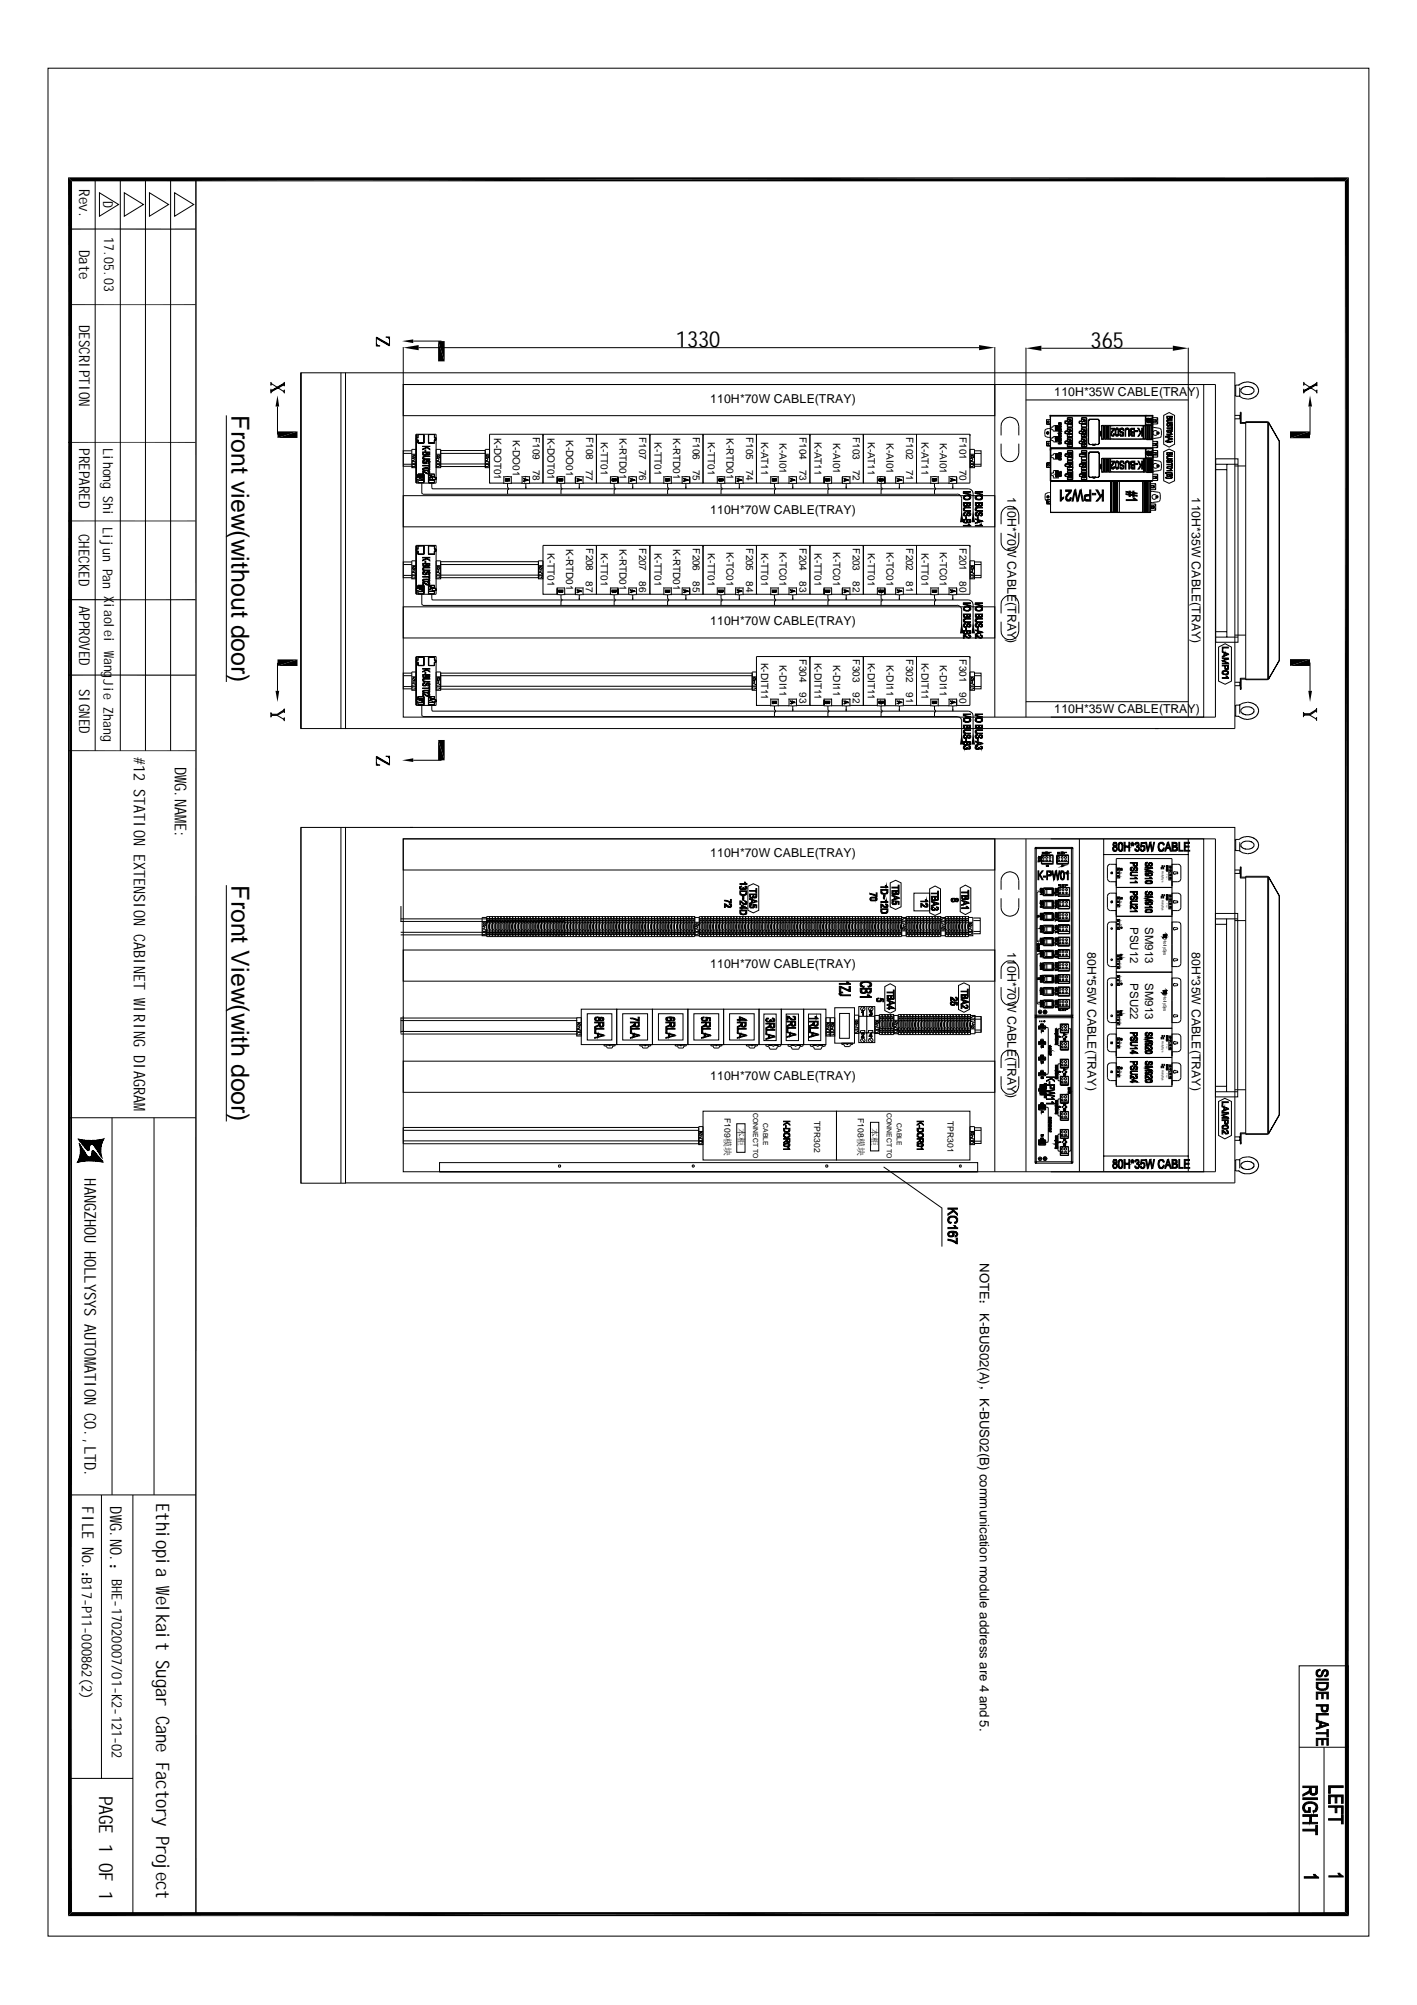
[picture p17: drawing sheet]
<svg xmlns="http://www.w3.org/2000/svg" width="210mm" height="297mm" viewBox="0 0 210 297" stroke-linecap="round" stroke-linejoin="round" font-family="sans-serif">
<defs><g id="words">
<g font-size="3.7">
<text x="34.3" y="61.5" transform="rotate(90 34.3 61.5)">Front view(without door)</text>
<text x="34.3" y="131.1" transform="rotate(90 34.3 131.1)">Front View(with door)</text>
</g>
<g font-size="3.3">
<text x="100.1" y="51.5">1330</text>
<text x="161.5" y="51.5">365</text>
</g>
<g font-size="2.8">
<text x="23.2" y="222.7" transform="rotate(90 23.2 222.7)">Ethiopia Welkait Sugar Cane Factory Project</text>
<text x="14.7" y="266" transform="rotate(90 14.7 266)">PAGE 1 OF 1</text>
</g>
<g font-size="2.4">
<text x="19.8" y="112.2" transform="rotate(90 19.8 112.2)">#12 STATION EXTENSION CABINET W</text>
<text x="25.9" y="113.6" transform="rotate(90 25.9 113.6)">DW.NAME:</text>
<text x="25.9" y="116" transform="rotate(90 25.9 116)">G</text>
<text x="19.8" y="149.1" transform="rotate(90 19.8 149.1)">IRING DIAGRAM</text>
<text x="12.5" y="174.6" transform="rotate(90 12.5 174.6)">HANGZHOU HOLLYSYS AUTOMATION CO.,LTD.</text>
<text x="12.1" y="223.2" transform="rotate(90 12.1 223.2)">FILE No.：</text>
<text x="16.3" y="223.2" transform="rotate(90 16.3 223.2)">DW.NO.：</text>
<text x="16.3" y="225.6" transform="rotate(90 16.3 225.6)">G</text>
</g>
<g font-size="2.2">
<text x="11.7" y="28.1" transform="rotate(90 11.7 28.1)">Rev.</text>
<text x="11.7" y="37" transform="rotate(90 11.7 37)">Date</text>
<text x="11.7" y="48.1" transform="rotate(90 11.7 48.1)">DESCRIPTION</text>
<text x="11.7" y="66.4" transform="rotate(90 11.7 66.4)">PREPARED</text>
<text x="11.7" y="79.1" transform="rotate(90 11.7 79.1)">CHECKED</text>
<text x="11.7" y="89.7" transform="rotate(90 11.7 89.7)">APPROVED</text>
<text x="11.7" y="102" transform="rotate(90 11.7 102)">SIGNED</text>
</g>
<g font-size="2.1">
<text x="12.1" y="233.6" transform="rotate(90 12.1 233.6)">B17-P11-000862(2)</text>
<text x="16.6" y="233.9" transform="rotate(90 16.6 233.9)">BHE-17020007/01-K2-121-02</text>
</g>
<g font-size="2">
<text x="15.3" y="29.7" transform="rotate(90 15.3 29.7)">D</text>
<text x="15.5" y="35.1" transform="rotate(90 15.5 35.1)">17.05.03</text>
<text x="15.3" y="66.3" transform="rotate(90 15.3 66.3)">Lihong Shi</text>
<text x="15.2" y="78.1" transform="rotate(90 15.2 78.1)">Lijun Pan X</text>
<text x="15.5" y="89.3" transform="rotate(90 15.5 89.3)">iaolei W</text>
<text x="15.3" y="100.7" transform="rotate(90 15.3 100.7)">Jie Zhang</text>
<text x="15.5" y="97.4" transform="rotate(90 15.5 97.4)">ang</text>
</g>
<text font-size="1.9" x="145.2" y="187.1" transform="rotate(90 145.2 187.1)">NOTE：K-BUS02(A)，K-BUS02(B) communication module address are 4 and 5.</text>
<g font-size="1.8">
<text x="105.2" y="59.7">110H*70W CABLE(TRAY)</text>
<text x="156.2" y="58.7">110H*35W CABLE(TRAY)</text>
<text x="105.2" y="76.1">110H*70W CABLE(TRAY)</text>
<text x="149.2" y="73.7" transform="rotate(90 149.2 73.7)">110H*70W CABLE(TRAY)</text>
<text x="176.6" y="73.7" transform="rotate(90 176.6 73.7)">110H*35W CABLE(TRAY)</text>
<text x="105.2" y="92.6">110H*70W CABLE(TRAY)</text>
<text x="156.2" y="105.7">110H*35W CABLE(TRAY)</text>
<text x="105.2" y="127">110H*70W CABLE(TRAY)</text>
<text x="105.2" y="143.5">110H*70W CABLE(TRAY)</text>
<text x="149.2" y="141" transform="rotate(90 149.2 141)">110H*70W CABLE(TRAY)</text>
<text x="161.1" y="141" transform="rotate(90 161.1 141)">80H*55W CABLE(TRAY)</text>
<text x="176.6" y="141" transform="rotate(90 176.6 141)">80H*35W CABLE(TRAY)</text>
<text x="105.2" y="160">110H*70W CABLE(TRAY)</text>
</g>
<g font-size="1.7">
<text x="167.4" y="137.4" transform="rotate(90 167.4 137.4)">PSU12</text>
<text x="169.6" y="137.4" transform="rotate(90 169.6 137.4)">SM913</text>
<text x="167.4" y="145.7" transform="rotate(90 167.4 145.7)">PSU22</text>
<text x="169.6" y="145.7" transform="rotate(90 169.6 145.7)">SM913</text>
</g>
<g font-size="1.5">
<text x="73.2" y="64.8" transform="rotate(90 73.2 64.8)">K-DOT01</text>
<text x="75.9" y="65.2" transform="rotate(90 75.9 65.2)">K-DO01</text>
<text x="78.9" y="64.8" transform="rotate(90 78.9 64.8)">F109</text>
<text x="81.1" y="64.8" transform="rotate(90 81.1 64.8)">K-DOT01</text>
<text x="83.9" y="65.2" transform="rotate(90 83.9 65.2)">K-DO01</text>
<text x="86.8" y="64.8" transform="rotate(90 86.8 64.8)">F108</text>
<text x="89" y="65.5" transform="rotate(90 89 65.5)">K-TT01</text>
<text x="91.8" y="64.8" transform="rotate(90 91.8 64.8)">K-RTD01</text>
<text x="94.7" y="64.8" transform="rotate(90 94.7 64.8)">F107</text>
<text x="96.9" y="65.5" transform="rotate(90 96.9 65.5)">K-TT01</text>
<text x="99.7" y="64.8" transform="rotate(90 99.7 64.8)">K-RTD01</text>
<text x="102.6" y="64.8" transform="rotate(90 102.6 64.8)">F106</text>
<text x="104.9" y="65.5" transform="rotate(90 104.9 65.5)">K-TT01</text>
<text x="107.6" y="64.8" transform="rotate(90 107.6 64.8)">K-RTD01</text>
<text x="110.5" y="64.8" transform="rotate(90 110.5 64.8)">F105</text>
<text x="112.7" y="65.4" transform="rotate(90 112.7 65.4)">K-AT11</text>
<text x="115.5" y="65.6" transform="rotate(90 115.5 65.6)">K-AI01</text>
<text x="118.4" y="64.8" transform="rotate(90 118.4 64.8)">F104</text>
<text x="120.6" y="65.4" transform="rotate(90 120.6 65.4)">K-AT11</text>
<text x="123.4" y="65.6" transform="rotate(90 123.4 65.6)">K-AI01</text>
<text x="126.3" y="64.8" transform="rotate(90 126.3 64.8)">F103</text>
<text x="128.6" y="65.4" transform="rotate(90 128.6 65.4)">K-AT11</text>
<text x="131.3" y="65.6" transform="rotate(90 131.3 65.6)">K-AI01</text>
<text x="134.2" y="64.8" transform="rotate(90 134.2 64.8)">F102</text>
<text x="136.5" y="65.4" transform="rotate(90 136.5 65.4)">K-AT11</text>
<text x="139.2" y="65.6" transform="rotate(90 139.2 65.6)">K-AI01</text>
<text x="142.2" y="64.8" transform="rotate(90 142.2 64.8)">F101</text>
<text x="78.9" y="69.6" transform="rotate(90 78.9 69.6)">78</text>
<text x="86.8" y="69.6" transform="rotate(90 86.8 69.6)">77</text>
<text x="94.7" y="69.6" transform="rotate(90 94.7 69.6)">76</text>
<text x="102.6" y="69.6" transform="rotate(90 102.6 69.6)">75</text>
<text x="110.5" y="69.6" transform="rotate(90 110.5 69.6)">74</text>
<text x="118.4" y="69.6" transform="rotate(90 118.4 69.6)">73</text>
<text x="126.3" y="69.6" transform="rotate(90 126.3 69.6)">72</text>
<text x="134.2" y="69.6" transform="rotate(90 134.2 69.6)">71</text>
<text x="142.2" y="69.6" transform="rotate(90 142.2 69.6)">70</text>
<text x="81.1" y="81.9" transform="rotate(90 81.1 81.9)">K-TT01</text>
<text x="83.9" y="81.3" transform="rotate(90 83.9 81.3)">K-RTD01</text>
<text x="86.8" y="81.2" transform="rotate(90 86.8 81.2)">F208</text>
<text x="89" y="81.9" transform="rotate(90 89 81.9)">K-TT01</text>
<text x="91.8" y="81.3" transform="rotate(90 91.8 81.3)">K-RTD01</text>
<text x="94.7" y="81.2" transform="rotate(90 94.7 81.2)">F207</text>
<text x="96.9" y="81.9" transform="rotate(90 96.9 81.9)">K-TT01</text>
<text x="99.7" y="81.3" transform="rotate(90 99.7 81.3)">K-RTD01</text>
<text x="102.6" y="81.2" transform="rotate(90 102.6 81.2)">F206</text>
<text x="104.9" y="81.9" transform="rotate(90 104.9 81.9)">K-TT01</text>
<text x="107.6" y="81.8" transform="rotate(90 107.6 81.8)">K-TC01</text>
<text x="110.5" y="81.2" transform="rotate(90 110.5 81.2)">F205</text>
<text x="112.7" y="81.9" transform="rotate(90 112.7 81.9)">K-TT01</text>
<text x="115.5" y="81.8" transform="rotate(90 115.5 81.8)">K-TC01</text>
<text x="118.4" y="81.2" transform="rotate(90 118.4 81.2)">F204</text>
<text x="120.6" y="81.9" transform="rotate(90 120.6 81.9)">K-TT01</text>
<text x="123.4" y="81.8" transform="rotate(90 123.4 81.8)">K-TC01</text>
<text x="126.3" y="81.2" transform="rotate(90 126.3 81.2)">F203</text>
<text x="128.6" y="81.9" transform="rotate(90 128.6 81.9)">K-TT01</text>
<text x="131.3" y="81.8" transform="rotate(90 131.3 81.8)">K-TC01</text>
<text x="134.2" y="81.2" transform="rotate(90 134.2 81.2)">F202</text>
<text x="136.5" y="81.9" transform="rotate(90 136.5 81.9)">K-TT01</text>
<text x="139.2" y="81.8" transform="rotate(90 139.2 81.8)">K-TC01</text>
<text x="142.2" y="81.2" transform="rotate(90 142.2 81.2)">F201</text>
<text x="86.8" y="86.1" transform="rotate(90 86.8 86.1)">87</text>
<text x="94.7" y="86.1" transform="rotate(90 94.7 86.1)">86</text>
<text x="102.6" y="86.1" transform="rotate(90 102.6 86.1)">85</text>
<text x="110.5" y="86.1" transform="rotate(90 110.5 86.1)">84</text>
<text x="118.4" y="86.1" transform="rotate(90 118.4 86.1)">83</text>
<text x="126.3" y="86.1" transform="rotate(90 126.3 86.1)">82</text>
<text x="134.2" y="86.1" transform="rotate(90 134.2 86.1)">81</text>
<text x="142.2" y="86.1" transform="rotate(90 142.2 86.1)">80</text>
<text x="112.7" y="98.2" transform="rotate(90 112.7 98.2)">K-DIT11</text>
<text x="115.5" y="98.5" transform="rotate(90 115.5 98.5)">K-DI11</text>
<text x="118.4" y="97.7" transform="rotate(90 118.4 97.7)">F304</text>
<text x="120.6" y="98.2" transform="rotate(90 120.6 98.2)">K-DIT11</text>
<text x="123.4" y="98.5" transform="rotate(90 123.4 98.5)">K-DI11</text>
<text x="126.3" y="97.7" transform="rotate(90 126.3 97.7)">F303</text>
<text x="128.6" y="98.2" transform="rotate(90 128.6 98.2)">K-DIT11</text>
<text x="131.3" y="98.5" transform="rotate(90 131.3 98.5)">K-DI11</text>
<text x="134.2" y="97.7" transform="rotate(90 134.2 97.7)">F302</text>
<text x="136.5" y="98.2" transform="rotate(90 136.5 98.2)">K-DIT11</text>
<text x="139.2" y="98.5" transform="rotate(90 139.2 98.5)">K-DI11</text>
<text x="142.2" y="97.7" transform="rotate(90 142.2 97.7)">F301</text>
<text x="118.4" y="102.6" transform="rotate(90 118.4 102.6)">93</text>
<text x="126.3" y="102.6" transform="rotate(90 126.3 102.6)">92</text>
<text x="134.2" y="102.6" transform="rotate(90 134.2 102.6)">91</text>
<text x="142.2" y="102.6" transform="rotate(90 142.2 102.6)">90</text>
</g>
<g font-size="1.3">
<text x="107.3" y="165.6" transform="rotate(90 107.3 165.6)">F109模块</text>
<text x="109.3" y="167.1" transform="rotate(90 109.3 167.1)">本柜</text>
<text x="120.6" y="166" transform="rotate(90 120.6 166)">TPR302</text>
<text x="127.1" y="165.6" transform="rotate(90 127.1 165.6)">F108模块</text>
<text x="129.1" y="167.1" transform="rotate(90 129.1 167.1)">本柜</text>
<text x="140.4" y="166" transform="rotate(90 140.4 166)">TPR301</text>
</g>
<g font-size="1">
<text x="111.6" y="164.8" transform="rotate(90 111.6 164.8)">CONNECT TO</text>
<text x="113.1" y="166.4" transform="rotate(90 113.1 166.4)">CABLE</text>
<text x="131.4" y="164.8" transform="rotate(90 131.4 164.8)">CONNECT TO</text>
<text x="132.8" y="166.4" transform="rotate(90 132.8 166.4)">CABLE</text>
</g>
<text font-size=".8" x="13.7" y="170.6" transform="rotate(90 13.7 170.6)">auto</text>
<g font-size=".6">
<text x="172.3" y="139.1" transform="rotate(90 172.3 139.1)">HollySys</text>
<text x="172.3" y="147.4" transform="rotate(90 172.3 147.4)">HollySys</text>
</g>
<g font-size=".5">
<text x="13" y="168.9" transform="rotate(90 13 168.9)">hollilas</text>
<text x="14.6" y="168.9" transform="rotate(90 14.6 168.9)">pgqh</text>
</g>
<g font-size=".4">
<text x="165.9" y="129.2" transform="rotate(90 165.9 129.2)">N L</text>
<text x="172.1" y="129" transform="rotate(90 172.1 129)">HollySys</text>
<text x="165.9" y="133.5" transform="rotate(90 165.9 133.5)">N L</text>
<text x="165.9" y="136.3" transform="rotate(90 165.9 136.3)">L</text>
<text x="165.9" y="136.8" transform="rotate(90 165.9 136.8)">N</text>
<text x="172.1" y="133.3" transform="rotate(90 172.1 133.3)">HollySys</text>
<text x="165.9" y="144.6" transform="rotate(90 165.9 144.6)">L</text>
<text x="165.9" y="145.1" transform="rotate(90 165.9 145.1)">N</text>
<text x="165.9" y="154.4" transform="rotate(90 165.9 154.4)">N</text>
<text x="165.9" y="154.9" transform="rotate(90 165.9 154.9)">L</text>
<text x="172.1" y="154.2" transform="rotate(90 172.1 154.2)">HollySys</text>
<text x="165.9" y="158.7" transform="rotate(90 165.9 158.7)">N</text>
<text x="165.9" y="159.2" transform="rotate(90 165.9 159.2)">L</text>
<text x="172.1" y="158.5" transform="rotate(90 172.1 158.5)">HollySys</text>
<text x="12.1" y="170.7" transform="rotate(90 12.1 170.7)">hollysys</text>
</g>
<g font-size=".3">
<text x="172.8" y="129.5" transform="rotate(90 172.8 129.5)">V+ V-</text>
<text x="172.8" y="133.8" transform="rotate(90 172.8 133.8)">V+ V-</text>
<text x="165.9" y="142.7" transform="rotate(90 165.9 142.7)">V- V+</text>
<text x="165.9" y="151" transform="rotate(90 165.9 151)">V- V+</text>
<text x="172.8" y="154.7" transform="rotate(90 172.8 154.7)">V+V-</text>
<text x="172.8" y="159" transform="rotate(90 172.8 159)">V+ V-</text>
</g>
</g></defs>
<path d="M10.1 26.3l.6 257-.6 .6zM10.1 26.3l.6 .6v256.4zM10.7 26.9l189.1-.6-.6 .6zM10.1 26.3h189.7l-189.1 .6zM10.1 283.9l189.1-.6 .6 .6zM10.1 283.9l.6-.6h188.5zM199.2 26.9l.6 257-.6-.6zM199.2 26.9l.6-.6v257.6z" fill="#000"/>
<path d="M29 26.6v257" fill="none" stroke="#000" stroke-width=".21"/>
<g fill="none" stroke="#000" stroke-width=".15">
<path d="M7.1 10.1h195.7v276.7h-195.7zM14.1 26.6v84.6M14.7 28.6l2.9 1.7-2.9 1.7zM17.8 26.6v84.6M18.4 28.6l2.9 1.7-2.9 1.7zM21.5 26.6v84.6M22.1 28.6l2.9 1.7-2.9 1.7zM25.3 26.6v84.6M25.9 28.6l2.8 1.7-2.8 1.7zM10.4 45.1h18.6M10.1 77.2h18.9M10.1 65.5h18.9"/>
<path d="M10.1 111.2h18.9M10.4 165.6h18.6M11.4 172.2v.1M11.4 172.1l.2 .1M11.4 172.2h.1M11.5 172.1l.1 .1M11.5 168.7l1.8 1.7M11.5 172l.2 .2M11.6 171.9l.3 .3M11.6 171.9l.2 .3M11.6 171.8l.3 .4M11.6 168.7l1.7 1.6"/>
<path d="M11.6 171.7l.5 .4M11.6 171.7l.4 .5M11.7 169.3l.1 .1M11.7 171.6l.6 .5M11.7 171.6l.5 .5M11.7 168.9l1.5 1.6M11.7 169.4l.3 .3M11.7 171.4l.7 .7M11.7 171.5l.6 .6M11.7 168.7l1.6 1.6M11.8 169.6l.3 .4M11.8 169.7l.5 .6"/>
<path d="M11.8 171.3l.8 .8M11.8 171.4l.7 .7M11.8 169.8l.7 .7M11.8 170l.9 .8M11.8 171l1 1M11.8 171.1l.9 .9M11.8 171.2l.9 .9M11.9 168.8l1.4 1.4M11.9 170l1 1.1M11.9 170.2l1.8 1.8M11.9 170.3l1.7 1.7M11.9 170.3l1.6 1.7"/>
<path d="M11.9 170.4l1.6 1.6M11.9 170.5l1.5 1.5M11.9 170.6l1.4 1.4M11.9 170.7l1.3 1.3M11.9 170.8l1.2 1.2M11.9 170.9l1.1 1.1M11.9 171l1 1M12 168.8l1.3 1.3M12.1 168.8l1.2 1.2M12.1 169.5l1 1M12.2 168.8l1.1 1.2M12.3 168.9l1 1"/>
<path d="M12.4 168.9l.9 .9M12.5 168.9l.9 .8M12.5 170l.5 .5M12.6 168.9l.8 .8M12.7 168.9l.8 .7M12.8 168.9l.7 .7M12.9 168.9l.7 .7M13 168.9l.7 .7M13.1 168.9l1.9 1.9M13.1 171.4l.7 .6M13.2 168.9l1.8 1.8M13.3 171.4l.6 .6"/>
<path d="M13.3 168.9l1.7 1.7M13.3 171.4l.7 .6M13.4 171.3l.7 .8M13.4 168.9l1.6 1.6M13.4 171.3l.8 .8M13.5 171.2l.8 .9M13.5 168.9l1.5 1.5M13.5 171.1l.9 1M13.5 170.8l1.4 1.4M13.5 170.9l1.2 1.2M13.5 171l1.1 1.1M13.5 171.1l1 1"/>
<path d="M13.5 168.9l1.5 1.4M13.6 170.5l1.7 1.7M13.6 170.6l1.6 1.6M13.6 170.7l1.5 1.5M13.6 170.8l1.4 1.4M13.6 170.5l1.7 1.6M13.6 168.9l1.4 1.4M13.7 170.4l1.1 1.2M13.7 168.9l1.3 1.3M13.8 170.4l.6 .7M13.8 168.9l1.2 1.2M13.9 168.9l1.1 1.1"/>
<path d="M14 168.9l1 1M14 169.9l1 1M14.1 168.9l.9 .9M14.2 168.9l.8 .9M14.2 170.2l.8 .8M14.2 168.9l.9 .8M14.3 168.9l.8 .7M14.4 170.5l.6 .6M14.4 168.9l.7 .6M14.5 168.9l.6 .6M14.6 168.9l.6 .5M14.6 170.7l.5 .6"/>
<path d="M14.6 168.8l.6 .6M14.7 168.8l.5 .5M14.7 171l.4 .4M14.8 168.8l.4 .4M14.9 168.8l.3 .3M14.9 171.3l.3 .2M14.9 168.8l.4 .3M15 168.8l.3 .2M15.1 168.7l.2 .2M15.1 171.6h.1M15.2 168.7l.2 .2M15.3 168.7l.1 .2"/>
<path d="M15.3 168.7l.1 .1M15.4 168.7h.1M15.5 168.6h.1M16.6 165.6v55.9M22.8 165.6v55.9M10.4 221.5h18.6M15 221.5v42M19.7 221.5v62.1M10.4 263.5h9.3"/>
</g>
<path d="M10.4 33.9h18.6M10.1 88.8h18.9M10.1 100h18.9" fill="none" stroke="#000" stroke-width=".17"/>
<g fill="#fff">
<path d="M21.4 221.8h4.6v61z"/>
<path d="M21.4 221.8l4.6 61h-4.6z"/>
</g>
<g fill="none" stroke="#000" stroke-width=".15">
<path d="M40.1 56.7l.1 .1-.1 .3M40.1 57.8l.2 .1-.2 .3M40.1 56.6v.5M40.1 57.6v.7M40.1 57.7l.1 .2M40.2 56.8l1.8 1.2M42 57l.1 .1M42.1 56.7l-.2 .3 .2 .1M42.1 57.8l-.1 .2 .1 .2M42.1 56.6v.6M42.1 57.7v.6M42.1 56.8l-2 1.1"/>
<path d="M42.1 56.8l-2 1.2M42.1 57l-2 1.1M44.6 55.2h6.6v52.7h-6.6zM44.6 55.2v52.7M50.5 55.2v52.7M51.2 57.6v48M51.2 55.2h131.7v52.7h-131.7M55.8 50l1.9 1.2M55.8 50.8v.5M55.8 51l.1 .3M55.8 51l.2 .3M57.4 49.9l.3 .2"/>
<path d="M57.5 49.9l.2 .3M57.6 49.9l.1 .5M57.7 50l-.6-.1h.6v1.4l-1.9-1.2M57.7 51l-1.9-1.1v1.4h.5l-.5-.1M59.7 57h118.6v49.2h-118.6zM59.7 57h87.7v4.6h-87.7zM59.7 51.4v5.5M61.2 50.5h4.2M62 51.5h83M147.4 51.4v5.5M147.4 57v49.2M152 51.5v5.4"/>
<path d="M152 57v49.2M152 59.3h24M154.3 51.6h19.4M155.7 57h24.3v49.2h-24.3M176 51.5v5.4M176 57v49.2M182.9 58.6h.1M182.9 57.1h.1M183.5 57.1h-.5v1.6h.5h.1v-.2M183.5 57.1h.1M183.5 57.1l.8-.5h.7l.7 .2 .5 .4 .2 .5-.1 .7-.6 .5-.6 .2a1.71 1.71 0 0 1-1.6-.4M183.6 57.4v1.3"/>
<path d="M183.8 57.7l.4-.4h.8a.87 .87 0 0 1 .8 .4l-.1 .4-.3 .3h-.3a1.06 1.06 0 0 1-1-.1l-.3-.3zM193.1 56.7l.1 .1-.1 .3M193.1 57.8l.2 .1-.2 .3M193.1 56.6v.5M193.1 57.6v.7M193.1 57.7l.1 .2M193.2 56.8l1.8 1.2M195 57l.1 .1M195.1 56.7l-.2 .3 .2 .1M195.1 57.8l-.1 .2 .1 .2M195.1 56.8l-2 1.1M195.1 56.8l-2 1.2"/>
<path d="M195.1 57l-2 1.1M195.1 56.6v.6M195.1 57.7v.6M33.5 61.5v39.5M41.1 60.2v4.2M59.7 73.4h87.7v4.6h-87.7zM59.7 68.8h1.3M59.7 67.2h1.3M61 66.6h.6v2.7h-.6zM61 67.9h.3l.1 .2-.1 .1h-.3M61 68.4h.5v.1h.1M61 68.5v.2h.6"/>
<path d="M61 66.8h-1.3v2.3h1.3M61 67.3h.6M61.1 67.5l.2-.1 .2 .1v.3a.22 .22 0 0 1-.3 0 .22 .22 0 0 1-.1-.3zM61.2 67.5l.3 .3M61.6 64.3h3v7.3h-3v-7.3v7.2M61.6 69h-.1v.1h-.5M61.6 68.8h-.6v.1M61.7 64.9v.2M61.7 65.1v.1M61.7 64.9h.1M61.7 65.1h.1M61.7 70.7h.2z"/>
<path d="M61.7 71h.2zM61.7 65.2h.2zM61.7 64.9h.2zM61.7 64.8h.3M61.7 65.2h.3M61.7 64.8v.4M61.7 70.7v.3M61.7 64.8v.1M61.9 70.3h.9h-.8M61.9 71.5h.9h-.9M61.9 71.5h.1M61.9 65.6h.9"/>
<path d="M61.9 65.6h.1M61.9 64.4h.1M61.9 64.4v.4M61.9 65.2v.4M61.9 70.3v.4M61.9 71v.5M61.9 71v.5zM61.9 64.4v.4zM61.9 70.2v.1M61.9 64.4h.9M61.9 64.8v.1M61.9 70.2h.9"/>
<path d="M61.9 70.2v.5M62 70.7h-.3v.3v-.3v.3h.3M62.4 64.4h.1M62.5 71.6v1.4l.2 .2M62.7 73.2h79.1M62.8 70.2v1.3M62.8 64.4v1.2M62.8 65.6h.1M62.8 64.4h.1M62.8 70.2v.1M62.8 71.5h-.9M62.8 71.5h.1"/>
<path d="M63.5 64.4v1.2M63.5 70.3h.1M63.5 70.3v1.2M63.5 71.5h.1M63.5 64.4h.1M63.5 70.3h.8zM63.5 71.5h.8zM63.5 64.4v1.2zM63.5 70.2v1.3v-1.2M63.5 65.6h.8M63.5 64.4h.8M63.5 70.2h.8v.5"/>
<path d="M63.5 70.2v.1M63.8 71.5h.1M63.8 64.4h.1M64 71.6v.6l.1 .2M64.1 72.4h79.4l.3 .1 .3 .3v.3v3.3M64.3 71v.5zM64.3 64.4v.4zM64.3 70.7h.3M64.3 65.2h.3M64.3 64.9h.3zM64.3 65.6h.1M64.3 64.8l.1 .1"/>
<path d="M64.3 64.8h.3M64.3 64.4h.1M64.3 70.3h.1M64.3 70.7h.1M64.3 71.5h.1M64.3 65.2v.4M64.3 65.2h.1M64.4 64.4l-.1 .4M64.6 70.7v.3zM64.6 64.9v.2zM64.6 70.7v.3h-.3h.3h-.3v.5h-.8M64.6 65.1v.1"/>
<path d="M64.6 70.7h.1M64.6 64.8v.4M64.6 65.2h.1M64.6 64.8v.1M64.6 66.6h.7v2.7h-.7zM64.6 67.9h.3l.1 .2-.1 .1h-.3M64.6 68.4h.5v.1h.2M64.6 68.5l.1 .2h.6M64.6 67.3h.7M64.8 67.5l.3 .3M65.3 69h-.2v.1h-.5M65.3 68.8h-.6l-.1 .1"/>
<path d="M65.3 66.7h6.6v2.4h-6.6zM65.3 68.7h6.6M65.3 67.2h6.6M71.9 66.6h.6v2.7h-.6zM71.9 67.9h.2l.2 .2-.2 .1h-.2M71.9 68.4h.4v.1h.2M71.9 68.5v.2h.6M71.9 67.3h.6M72 67.5l.3-.1 .1 .1v.3h-.1a.22 .22 0 0 1-.3 0 .22 .22 0 0 1 0-.3zM72.1 67.5l.2 .3M72.5 69h-.2v.1h-.4M72.5 68.8h-.6v.1"/>
<path d="M72.6 71.6h.1M74.6 70.7v.9zM74.6 70.7l.6-.1 .6 .1M75.2 71.6v.6l.2 .2-.2 .2v.6M75.7 71.6h1.6zM75.7 70.7v.9zM75.8 71.6h-3.3v-7.3h71.2v7.3h-2M77.3 70.7v.9zM77.3 71.6h3.1v-7.3v7.3h2.1M77.3 70.7l.6-.1 .6 .1M77.9 71.6v.8M78.4 70.7v.9z"/>
<path d="M80.5 71.6h.1M82.5 71.6h.1M82.6 70.6h1M82.6 70.6l-.1 .1v.9M82.6 70.6v1M83.1 71.6v.6l.2 .2-.2 .2v.6M83.6 70.6l.1 .1M83.7 71.6h1.6zM83.7 70.7v.9zM83.7 70.7h.1M83.7 71.6h-1.1M85.3 70.6l1.1 .1"/>
<path d="M85.3 70.6l-.1 .1v.9h.1M85.3 70.6v1M85.8 71.6v.8M86.4 70.7v.9zM88.4 71.6h.1M90.4 70.7v.9zM90.4 71.6h-2.1v-7.3v7.3h-3M90.4 71.6h.1M90.5 70.6h.1M90.5 70.6h1M90.5 71.6h1M91 71.6v.6l.1 .2-.1 .2v.6"/>
<path d="M91.5 70.6l.1 .1M91.5 70.6v.1M91.5 71.6h.1M91.5 70.7h.1M91.5 70.7v.9M91.6 71.6h1.5zM91.6 71.6h-.1M91.6 70.7v.9M93.1 70.7v.9zM93.1 71.6h.1zM93.2 70.6h.1M93.2 70.6h1"/>
<path d="M93.2 71.6h1M93.7 71.6v.8M94.2 70.6l.1 .1M94.3 70.7v.9zM94.3 71.6h2v-7.3v7.3h3.2M94.3 71.6h-.1M94.3 70.7h.1M96.3 71.6h.1M98.3 70.7v.9zM98.3 70.7l.6-.1 .6 .1M98.9 71.6v.6l.2 .2-.2 .2v.6M99.4 71.6h1.6z"/>
<path d="M99.4 70.7v.9zM101 70.7v.9zM101 71.6h.1zM101.1 71.6h1M101.6 71.6v.8M102.1 70.6a1.18 1.18 0 0 0-1.1 .1M102.1 70.6l.1 .1M102.2 71.6h1.9v-7.3v7.3h3.3M102.2 71.6h-.1M102.2 70.7h.1M102.2 70.7v.9M102.2 70.7v.9h-.1"/>
<path d="M104.2 71.6h.1M106.3 70.7v.9zM106.3 70.7l.5-.1 .6 .1M106.8 71.6v.6l.2 .2-.2 .2v.6M107.4 71.6h1.6zM107.4 70.7v.9zM109 70.7v.9zM109 71.6h3.1v-7.3v7.3h3.2M109 70.7l.5-.1 .6 .1M109.5 71.6v.8M110.1 70.7v.9zM112.1 71.6h.1"/>
<path d="M114.2 70.7v.9zM114.2 70.7l.5-.1 .6 .1M114.7 71.6v.6l.2 .2-.2 .2v.6M115.3 71.6h1.6zM115.3 70.7v.9zM116.9 70.7v.9zM116.9 71.6h3.1v-7.3v7.3h2M116.9 70.7l.5-.1 .6 .1M117.4 71.6v.8M118 70.7v.9zM120 71.6h.1M122 71.6h.1"/>
<path d="M122.1 70.6a1.18 1.18 0 0 1 1.1 .1M122.1 70.6l-.1 .1v.9M122.1 70.6v1M122.1 71.6h1M122.6 71.6v.6l.2 .2-.2 .2v.6M123.2 71.6h1.6zM123.2 70.7v.9zM123.2 71.6h-.1M123.2 71.6h.1M124.8 70.6a1.18 1.18 0 0 1 1.1 .1M124.8 70.6v.1v.9M124.8 70.6v1"/>
<path d="M124.8 71.6h1M125.3 71.6v.8M125.9 70.7v.9zM125.9 71.6h2v-7.3v7.3h2.1M125.9 71.6h-.1M127.9 71.6h.1M130 70.7v.9zM130 71.6h.1M130 71.6h1M130.5 71.6v.6l.2 .2-.2 .2v.6M131 70.6a1.18 1.18 0 0 0-1 .1M131 70.6l.1 .1"/>
<path d="M131.1 71.6h1.6zM131.1 71.6h-.1M131.1 70.7h.1M131.1 71.6h.1M131.1 70.7v.9M132.7 70.7v.9zM132.7 70.7l.1-.1zM132.7 71.6h.1zM132.8 70.6h.9M132.8 71.6h.9M133.2 71.6v.8M133.7 70.6l.1 .1"/>
<path d="M133.8 70.7v.9zM133.8 71.6h2v-7.3v7.3h3.2M133.8 71.6h-.1M133.8 70.7h.1M135.8 71.6h.1M137.9 70.7v.9zM137.9 70.7l.5-.1 .6 .1M138.4 71.6v.6l.2 .2-.2 .2v.6M139 71.6h1.6zM139 70.7v.9zM140.6 70.7v.9zM140.6 71.6h1"/>
<path d="M141.1 71.6v.8M141.6 70.6l-1 .1M141.6 70.6l.1 .1M141.7 71.6h-.1M141.7 70.7h.1M141.7 70.7v.9M141.7 70.7v.9h-.1M141.8 73.2l.3 .1 .3 .2 .1 .4v2.5M143.7 66.6h.7v2.7h-.7zM143.7 67.9l.4 .2v.1h-.4M143.7 68.4h.4v.1h.3M143.7 68.5l.1 .2h.6"/>
<path d="M143.7 67.3h.7M143.8 67.5l.4 .3M144.4 66.8h.9v2.3h-.9M144.4 69h-.3v.1h-.4M144.4 68.8h-.6l-.1 .1M144.4 68.8h.9M144.4 67.2h.9M148.3 77.7v-1.4a1.31 1.31 0 0 1 1.3-1.3 1.31 1.31 0 0 1 1.3 1.3v1.4M148.3 78.9v1.4a1.31 1.31 0 0 0 1.3 1.3 1.31 1.31 0 0 0 1.3-1.3v-1.4M148.3 64.5v-1.4a1.31 1.31 0 0 1 1.3-1.3 1.31 1.31 0 0 1 1.3 1.3v1.4M148.3 65.7v1.4a1.31 1.31 0 0 0 1.3 1.3 1.31 1.31 0 0 0 1.3-1.3v-1.4M155 62.2h.6z"/>
<path d="M155 62.8v-.6v.7M155 65.4h.6M155 62.9h.6M155 62.8v.1M155 68.6v.6h.6M155 62.2h.1M155 62.8h.6M155 66h.6M155 68.6h.6M155.1 64h.1h.1v.2l-.1 .1-.1-.1zM155.1 64h.2v.2h-.2zM155.1 74.6v.1"/>
<path d="M155.1 68.6h-.1M155.1 68.6v.6M155.1 74v.6M155.1 68.6h.5M155.1 74h.5M155.1 74.6h.5M155.1 64.1h.2v.1h-.2zM155.1 74h.6M155.1 74.7h.5M155.1 74v.7M155.1 74h.1M155.2 73.5h.1v.2h-.1z"/>
<path d="M155.2 64l.1 .1v.1h-.1l-.1-.1M155.2 62.4h.2v.2h-.2zM155.2 68.8h.2v.2h-.2zM155.2 73.5l.2 .1-.1 .1h-.2v-.1M155.2 62.4v.2M155.2 65.6v.2M155.2 68.8v.2M155.2 74.2v.2M155.4 62.4v.2M155.4 65.6v.2M155.4 68.8v.2M155.4 74.2v.2"/>
<path d="M155.5 61.6v-.1h15.3v.3M155.5 61.6l.1-.1v4.9M155.5 65.3h.1M155.5 61.6h15.2M155.6 62.1h.1M155.6 65.4h-.6v.7h.6M155.6 63.5a.59 .59 0 0 0-.8 .4v.5a.59 .59 0 0 0 .8 .4M155.6 66.4h15.2M155.6 69.3h.1M155.6 68.5h.1M155.6 71.2h15.2M155.6 71.4l.1-.1-.1 .1"/>
<path d="M155.6 73a.68 .68 0 0 0-.8 .3l.1 .8 .2 .1M155.6 75.8l.1 .1M155.6 71.3h14.8v4.6h-14.8zM155.6 66.4h.1M155.6 75.8h.1M155.6 74.7h.1M155.7 66.4l-.1 .1h15.1M155.7 66.4h15M155.7 66.4v4.9M155.7 63.3h.3l.1-.2h.6h.1v.7v.1h-.8v-.2l-.3-.1zM155.7 64.9h.3v-.2h.8v.7l-.1 .1h-.6l-.1-.2-.3-.1zM155.7 67.5l.3-.1 .1-.2h.7v.8h-.8v-.2h-.3z"/>
<path d="M156 69.8h.8v1h-.8v-.3l-.3-.1v-.3h.3zM157.8 64.2h.1M157.8 65.6l.1 .1M157.8 62.7l.1 .1M157.8 69l.1 .1M157.8 70.5l.1 .1M157.8 67.5l.1 .1M157.8 62.5h.1M157.8 69h.1M157.8 65.6h.1M157.8 65.4h.1M157.8 64h.1"/>
<path d="M157.8 62.7h.1M157.8 62.5v.2M157.8 64v.2M157.8 65.4v.2M157.8 67.3v.2M157.8 68.8v.2M157.8 70.3v.2M157.8 70.5h.1M157.8 70.3h.1M157.8 68.8h.1M157.8 67.5h.1M157.8 67.3h.1"/>
<path d="M157.9 63.9l-.1 .1M157.9 65.4h-.1M157.9 65.3l-.1 .1M157.9 62.4l-.1 .1M157.9 68.8h-.1M157.9 68.7l-.1 .1M157.9 70.3h-.1M157.9 70.2l-.1 .1M157.9 67.3h-.1M157.9 62.7h.2v.5M157.9 68.8h.2M157.9 63.9h.2"/>
<path d="M157.9 65.7h.2M157.9 65.7h.2v.5M157.9 65.3h.2M157.9 64.2h.2M157.9 64.2h.2v.5M157.9 62.8h.2M157.9 62.4h.2M157.9 62.4h.1M157.9 62.7v.1M157.9 63.9h.1M157.9 64.2h.1M157.9 65.3v.1"/>
<path d="M157.9 65.7h.1M157.9 67.3h.1M157.9 67.6h.1M157.9 68.7v.1M157.9 69.1h.1M157.9 70.2v.1M157.9 70.6h.1M157.9 70.6h.3M157.9 70.6h.2M157.9 70.3h.2M157.9 70.2h.3M157.9 69.1h.3"/>
<path d="M157.9 69.1h.2M157.9 68.7h.3M157.9 67.6h.3M157.9 67.6h.2M157.9 67.3h.2M157.9 67.3h.3M158.1 66.2h.1M158.1 64.7h.1M158.1 64.7l.1 .1M158.1 63.2h.1M158.1 62.4v-.4v.4M158.1 71l.1 .1"/>
<path d="M158.1 70.6h.1M158.1 69.1h.1M158.1 69.5l.1 .1M158.1 67.6h.1M158.1 68.1h.1M158.1 64.9v.5h-.2M158.1 64.9h.1M158.1 63.4v.5h-.2M158.1 63.4h.1M158.1 62h.1M158.1 62.4h.1M158.1 66.8v.5"/>
<path d="M158.1 67.6v.5M158.1 68.3v.5M158.1 69.1v.4M158.1 69.8v.5M158.1 70.6v.4M158.1 71h.1M158.1 69.8h.1M158.1 69.5h.1M158.1 68.3h.1M158.1 66.8h.1M158.2 63.2h.6zM158.2 64.8l-.1 .1"/>
<path d="M158.2 63.4h-.1M158.2 61.9l-.1 .1M158.2 71v.1M158.2 70.2l-.1 .1M158.2 69.5v.1M158.2 68.7l-.1 .1M158.2 67.3h-.1M158.2 63.2h.1M158.2 66.2h.6M158.2 64.9h.6M158.2 64.8h.6M158.2 64.7h.6"/>
<path d="M158.2 63.4h.6M158.2 61.9h.6M158.2 64.9h-.1M158.2 61.9h.1M158.2 63.4h.1M158.2 64.7v.1M158.2 64.8v.1M158.2 66.2h.1M158.2 66.8v.5M158.2 67.6v.5M158.2 68.3v.4M158.2 69.1v.4"/>
<path d="M158.2 69.8v.4M158.2 70.6v.4M158.2 68.1h.1M158.2 68.1h.6zM158.2 69.8h.1M158.2 69.7l-.1 .1M158.2 68.3h.1M158.2 68.2l-.1 .1M158.2 66.8h.1M158.2 66.7l-.1 .1M158.2 69.6h.6M158.2 69.7h.6"/>
<path d="M158.2 71.1h.6M158.2 69.8h.6M158.2 68.3h.6M158.2 68.2h.6M158.2 66.8h.6M158.2 66.7h.6M158.2 66.7v.1M158.2 68.2v.1M158.2 69.6h.1M158.2 69.7v.1M158.2 71.1h.1M158.8 64.8l.1 .1"/>
<path d="M158.8 63.4h.1M158.8 61.9l.1 .1M158.8 69.8h.1M158.8 69.7l.1 .1M158.8 68.3h.1M158.8 68.2l.1 .1M158.8 66.8h.1M158.8 66.7l.1 .1M158.8 63.2h.1M158.8 66.2h.1M158.8 64.9h.1M158.8 64.7h.1"/>
<path d="M158.8 62h.1M158.8 61.9v1.3M158.8 63.4v1.4M158.8 64.8v1.4M158.8 66.7v.1M158.8 68.2v.1M158.8 69.6h.1M158.8 69.7v.1M158.8 71.1h.1M158.8 68.1h.1M158.9 66.2h-.1M158.9 64.7l-.1 .1"/>
<path d="M158.9 63.2h-.1M158.9 71l-.1 .1M158.9 69.5l-.1 .1M158.9 62v1.2M158.9 63.4v1.3M158.9 64.9v1.3M158.9 66.8v1.3M158.9 68.3v1.2M158.9 69.8v1.2M158.9 71h.1M158.9 69.8h.1M158.9 69.5h.1"/>
<path d="M158.9 68.3h.1M158.9 68.1h.1M158.9 66.8h.1M158.9 68.1h-.1M159.9 65.6v.1M159.9 64.2h.1M159.9 62.7v.1M159.9 62.5h.1M159.9 62.5v.2M159.9 64v.2M159.9 65.4v.2M159.9 65.6h.1"/>
<path d="M159.9 65.4h.1M159.9 64h.1M159.9 62.7h.1M159.9 70.5v.1M159.9 69v.1M159.9 67.5v.1M159.9 69h.1M159.9 67.3v.2M159.9 68.8v.2M159.9 70.3v.2M159.9 70.5h.1M159.9 70.3h.1"/>
<path d="M159.9 68.8h.1M159.9 67.5h.1M159.9 67.3h.1M159.9 65.3v.1M159.9 63.9v.1M159.9 62.4v.1M159.9 70.2v.1M159.9 68.7v.1M159.9 62.7h.3M159.9 68.8h.3M159.9 63.9h.3M159.9 62.4h.1"/>
<path d="M159.9 63.9h.1M159.9 65.7h.1M159.9 67.3v.3M159.9 68.7v.4M159.9 70.2v.4M159.9 65.7h.3M159.9 65.4h.3M159.9 65.3h.3M159.9 64.2h.3M159.9 62.8h.3M159.9 62.4h.3M159.9 70.6h.3"/>
<path d="M159.9 70.3h.3M159.9 70.2h.3M159.9 69.1h.3M159.9 68.7h.3M159.9 67.6h.3M159.9 67.3h.3M160.2 66.2h.1M160.2 65.7h.1M160.2 64.2h.1M160.2 64.7l.1 .1M160.2 62.7v.1M160.2 63.2h.1"/>
<path d="M160.2 71l.1 .1M160.2 70.6h.1M160.2 69.1h.1M160.2 69.5l.1 .1M160.2 67.6h.1M160.2 68.1h.1M160.2 62v.4M160.2 62.7v.5M160.2 63.4v.5M160.2 64.2v.5M160.2 64.9v.5M160.2 65.7v.5"/>
<path d="M160.2 66.8v.5M160.2 67.6v.5M160.2 68.3v.5M160.2 69.1v.4M160.2 69.8v.5M160.2 70.6v.4M160.2 64.9h.1M160.2 64.7h.1M160.2 63.4h.1M160.2 62h.1M160.2 71h.1M160.2 69.8h.1"/>
<path d="M160.2 69.5h.1M160.2 68.3h.1M160.2 66.8h.1M160.2 65.3v.1M160.2 63.9h.1M160.2 70.2v.1M160.2 68.7v.1M160.2 67.3h.1M160.2 62.4h.1M160.2 62.8v.4M160.2 64.9v.4M160.2 68.3v.4"/>
<path d="M160.2 69.8v.4M160.3 63.2h.6zM160.3 68.1h.6zM160.3 64.9h-.1M160.3 64.8l-.1 .1M160.3 63.4h-.1M160.3 61.9l-.1 .1M160.3 69.8h-.1M160.3 69.7l-.1 .1M160.3 68.3h-.1M160.3 68.2l-.1 .1M160.3 66.8h-.1"/>
<path d="M160.3 66.7l-.1 .1M160.3 69.6h.6M160.3 63.2h.1M160.3 61.9h.1M160.3 63.4h.1M160.3 64.7v.1M160.3 64.8v.1M160.3 66.2h.1M160.3 66.7v.1M160.3 68.2v.1M160.3 69.6h.1M160.3 69.7v.1"/>
<path d="M160.3 71.1h.1M160.3 66.2h.6M160.3 64.9h.6M160.3 64.8h.6M160.3 64.7h.6M160.3 63.4h.6M160.3 61.9h.6M160.3 69.7h.6M160.3 68.1h.1M160.3 71.1h.6M160.3 69.8h.6M160.3 68.3h.6"/>
<path d="M160.3 68.2h.6M160.3 66.8h.6M160.3 66.7h.6M160.9 64.9h.1M160.9 64.8l.1 .1M160.9 63.4h.1M160.9 61.9l.1 .1M160.9 69.8h.1M160.9 69.7l.1 .1M160.9 68.3h.1M160.9 68.2l.1 .1M160.9 66.8h.1"/>
<path d="M160.9 66.7l.1 .1M160.9 61.9h.1M160.9 64.7v.1M160.9 64.8v.1M160.9 66.2h.1M160.9 66.7v.1M160.9 68.2v.1M160.9 69.6h.1M160.9 69.7v.1M160.9 71.1h.1M160.9 63.2h.1M160.9 68.1h.1"/>
<path d="M161 66.2h-.1M161 71l-.1 .1M161 69.5l-.1 .1M161 64.7h-.1M161 63.2h-.1M161 62v1.2M161 63.4v1.3M161 64.9v1.3M161 66.8v1.3M161 68.3v1.2M161 69.8v1.2M161 66.2h.1"/>
<path d="M161 64.9h.1M161 64.7h.1M161 63.4h.1M161 63.2h.1M161 62h.1M161 68.1h-.1M161 71h.1M161 69.8h.1M161 69.5h.1M161 68.3h.1M161 68.1h.1M161 66.8h.1"/>
<path d="M161 64.7l-.1 .1M161.2 65.7l.2 .1zM161.3 70.6h.1M161.3 67.2h.1M161.2 70.6l.2 .1zM161.2 62.3v3.4M161.2 67.2v3.4v-3.4v3.4h.1M161.2 62.3h.1M161.2 67.2h.1M161.3 70.6l.1 .1zM161.3 67.2v3.4M161.4 65.8h.1"/>
<path d="M161.4 65.9l-.2-.2 .2 .2h1.3l.1-.2-.2 .2M161.4 62.1l-.2 .2M161.4 67l-.2 .2M161.4 70.7h1.3M161.4 67h1.3M161.8 70.7h.1M161.8 65.8v.1M161.8 65.8h.5M161.8 70.7h.5M161.8 65.9v.1h.4v-.1M161.9 70.7v.2h.3v-.2M162.3 65.9h.3z"/>
<path d="M162.3 70.7h.3zM162.3 65.8v.1M162.3 70.7h.1M162.5 62.1h.1h-1.2h1.2l.2 .2M162.5 67h.1h-1.2h1.2M162.6 65.8l.2-.1zM162.6 65.9h.1M162.6 65.8h.1M162.7 67h.1M162.7 70.7h-.1M162.7 67l.2 .2v3.4v-.2M162.7 62.1l.2 .2"/>
<path d="M162.7 67l.2 .1v3.3M162.7 62.1h-1.3l-.2 .2v3.4h.1M162.8 62.3v3.4zM162.8 67.2v3.4zM162.8 62.3v3.4l.1-3.4M162.8 62.3h.1M162.8 65.6h.1M162.8 62.6h.1M162.9 70.6l-.2 .1M162.9 70.4h.1M162.9 67.5h.1M163 64.5l.1 .1"/>
<path d="M163 64v.5M163 64.5h.1M163 64h.1M163.1 64v.5zM163.1 64.5v.1M163.1 69.4l.1 .1M163.1 69.4h.1M163.1 68.8v.6M163.1 68.8v.1M163.1 64.4h.1M163.1 64.1h.1M163.1 64h.1"/>
<path d="M163.1 68.8h.1M163.1 69.2h.1M163.1 69h.1M163.1 68.9h.1M163.1 63.9l-.1 .1M163.1 63.9v.1M163.1 64.2h.1M163.1 63.9h.1M163.1 64.6h.1M163.1 69.1h.1M163.2 68.8l-.1 .1M163.2 63.1v1.9z"/>
<path d="M163.2 65h.1M163.2 64.1l-.1 .1 .1 .2M163.2 64l-.1 .2 .1 .3M163.2 68.8h-.1M163.2 69.9h7.6M163.2 68.9l-.1 .2 .1 .2M163.2 68.9l-.1 .1 .1 .3M163.2 68v1.9zM163.2 63.1h.1M163.2 63v.1M163.2 67.9v2h.1M163.2 63.1h.3v2"/>
<path d="M163.2 63v2.1h7.5M163.2 63h7.6M163.2 67.9h7.6M163.2 67.9h.1M163.3 67.9l-.1 .1M163.3 67.9h.3v2M163.4 63.1v2M163.4 67.9v2M163.7 65.1v-2h.1v2M163.7 69.9v-2h.1v2M163.9 65.1v-2h.2v2M164 69.9l-.1-2h.2v2"/>
<path d="M164.3 63.1v2M164.3 67.9v2M164.4 63.1h-.2v2M164.4 63.1h.1M164.5 63.1v1.9zM164.5 65h.1M164.5 69.9h.1M164.5 65l.5 .1M164.5 67.9v.1M164.5 75.9v-4.6h.1v4.6M164.5 68v1.8M164.5 63.1h4.4"/>
<path d="M164.5 67.9l-.3 .1v1.9M164.5 67.9v.1v1.9M164.5 67.9h4.4M164.5 69.9h.5M164.8 71.3l-.1 .1v4.4l.1 .1M164.9 71.3v4.6M165.1 71.3v4.6l-.1-.1zM165.3 71.3h.1v4.6h-.1zM165.5 71.3h.1v4.6h-.1zM165.8 71.7h.1M165.8 75.6h.1M165.8 71.3v4.6"/>
<path d="M168.9 63.1h.5M168.9 67.9l.5 .1M169.2 71.7h.1M169.2 75.6h.1M169.2 71.3v4.6M169.3 65l-.4 .1M169.3 63.1h.4l-.1 2M169.3 65h.1M169.3 69.9h.1M169.3 67.9h.4v2M169.3 63.1v1.9M169.3 71.3v4.6"/>
<path d="M169.4 63.1v2l-.1-.1M169.4 68v1.9M169.4 69.9h-.5M169.4 68v1.8M169.4 67.9v.1M169.5 63.1v2M169.5 71.3l.1 .1v4.5h-.1zM169.5 67.9v2M169.7 61.6h.1M169.7 63h.1M169.7 63v-1.4v1.4M169.7 67.8l.1 .1"/>
<path d="M169.7 66.4h.1M169.7 63h1.1M169.7 67.8h1.1M169.7 66.5v1.3zM169.7 66.4v1.4M169.8 65.1v-2h.1v2M169.8 71.3v.1v4.5zM169.8 66.5v1.4M169.8 69.9v-2h.1v2.1M169.9 65.1h.1M169.9 70h.9M169.9 65.1h.8z"/>
<path d="M169.9 65.1h-.1h1M169.9 69.9v.1M170 71.3h.1v4.6h-.1zM170 70h-.1M170 65.1v-2h.2v2M170.1 69.9v-2h.1v2M170.2 71.3v4.6M170.3 71.3l.1 .1zM170.3 75.9l.1-.1zM170.4 71.4v4.4zM170.4 71.5h.1M170.4 74.8h.1"/>
<path d="M170.4 75.7v.1M170.4 63.1v2M170.4 71.5v4.3M170.4 75.8h.1M170.4 72.8l1.2 .1 .3 .3-.1 1-.2 .1-1.2 .2M170.4 75.8l-14.7 .1M170.4 72.4v.1M170.4 75.8l-.1 .1M170.4 71.7h.8v.8h-.8M170.4 74.7h.8v.9h-.8M170.4 67.9v2M170.4 72.4h.1"/>
<path d="M170.4 71.6h.1M170.4 71.8h.1M170.4 72h.1M170.4 72h.5M170.4 72.2h.5M170.4 74.7h.1M170.4 74.9h.1M170.4 75h.1M170.4 75h.5M170.4 75.2h.5M170.4 75.3h.1M170.4 75.6h.1"/>
<path d="M170.4 71.4v.1M170.5 71.4l-.1-.1v.1M170.5 72v-.1h.5v.4h-.5v-.1M170.5 75v-.1h.5v.4h-.5v-.1M170.5 75h.1M170.5 75.3h.1M170.6 63.1v2M170.6 63.1v1.9zM170.6 63.1h-.3v2M170.6 64.1l.1 .1-.1 .2M170.6 64l.1 .2-.1 .3M170.6 67.9v2"/>
<path d="M170.6 67.9v.1M170.6 68.8l.2 .1M170.6 68.9l.1 .2-.1 .2M170.6 68.9l.2 .1-.2 .3M170.6 64.2h.1M170.6 63.9h.1M170.6 64.6h.1M170.6 69.1h.1M170.6 69.5h.2M170.6 67.9h-.3v2M170.6 69.2h.1M170.7 70h-.8h.8"/>
<path d="M170.7 66.4l.1 .1M170.7 66.5h.1M170.7 66.4v.1M170.7 65.1h.1M170.7 69.5v.5M170.7 64.4h.1M170.7 64.1h.1M170.7 61.7h.1M170.7 70h.1M170.7 62.2h.1M170.7 61.9v.3zM170.7 62.9h.1"/>
<path d="M170.7 63v.9M170.7 63.9l.1 .1M170.7 61.7v-.1h-15.1v9.7h15.2l-.1-8.8h.5M170.7 61.7v-.2v1.5M170.7 67.8v.1M170.7 67.9h-.9h.9v.9M170.7 65.4h.8v.9h-.8M170.7 61.9h.1M170.7 61.7v2.2M170.7 64.5v.6M170.7 66.5v1.4M170.7 62.6h.1"/>
<path d="M170.7 61.8h.1M170.7 66h.5M170.7 65.8h.5M170.7 69.2h.1M170.7 69h.1M170.8 67.1h.1M170.8 66.7v.3zM170.8 64.5l-.1 .6M170.8 61.9h.7v.9h-.7M170.8 61.9l-.1 .4h.5M170.8 63.3l.9 .1 .3 .2v.2v1l-1.2 .2M170.8 69.4l-.1 .1"/>
<path d="M170.8 68.2l.9 .1 .3 .1v.3v.9l-1.2 .2M170.8 66.7h.7v1h-.7M170.8 70.3h.7v.9h-.7M170.8 67.4h.1M170.8 67.3h.4M170.8 66.8h.1M170.8 67.8h.1M170.8 66.7h.1M170.8 67h.1M170.8 70.9h.4M170.8 67.7h.1M170.8 67.1h.4"/>
<path d="M170.8 70.6h.4M170.8 65.8v-.1h.5v.3h-.5M170.8 62.3v-.1h.5v.4h-.5v-.1M170.9 62.2v.1M170.9 62.5v.1M170.9 65.7v.1M170.9 66h.1M170.9 67.1v-.1h.5v.4h-.5v-.1M170.9 70.6h.5v.3h-.5M170.9 71.9v.1M170.9 72.2v.1M170.9 74.9v.1"/>
<path d="M170.9 75.2v.1M170.9 71.9v.4M170.9 74.9v.4M171.1 71.7v.1h.1M171.1 74.7v.2h.1M171.2 71.7v.1M171.2 72.4v.1M171.2 74.7v.2M171.2 75.4v.2M171.2 62.2v.1M171.2 62.5v.1M171.2 65.7v.1"/>
<path d="M171.2 66h.1M171.2 67v.1M171.2 67.3v.1M171.2 70.6h.1M171.2 70.9h.1M171.2 72.4h-.1v.1M171.2 75.4h-.1v.2M171.2 62.2v.4M171.2 65.7v.3M171.2 67v.4M171.2 70.6v.3M171.3 73.5h.1v.2h-.1z"/>
<path d="M171.3 73.4a.37 .37 0 0 0-.4-.1 .37 .37 0 0 0-.3 .3l.2 .3 .2 .1 .3-.2M171.3 73.4l-.1 .2 .1 .2M171.3 73.4l.2 .2-.2 .2M171.4 73.5l.1 .1-.1 .1h-.1l-.1-.1M171.4 65.4v.2h.1M171.4 61.9v.2h.1M171.4 64.1h.2v.1h-.2zM171.4 64h.3v.2l-.3 .1M171.4 64v.1v.2M171.4 64l-.1-.2a.37 .37 0 0 0-.5 .2 .37 .37 0 0 0 .1 .5 .37 .37 0 0 0 .5-.2M171.4 70.3l.1 .2M171.4 66.7l.1 .3"/>
<path d="M171.5 64l.2 .2-.2 .1-.1-.2M171.5 68.9l.2 .1-.2 .2M171.5 68.9h-.1l.1 .3M171.5 68.9l-.3-.2h-.2l-.2 .3a.4 .4 0 0 0 .3 .4 .4 .4 0 0 0 .4-.2M171.5 62.6h-.1v.2M171.5 66.1h-.1v.2M171.5 67.5l-.1 .2M171.5 71l-.1 .2M171.5 68.9l.2 .1-.2 .1-.1-.1zM171.5 68.9l.2 .1-.1 .2h-.1l-.1-.2M172.4 61.5l.8-.4 .8 .4v4.3l-.8 .4-.8-.4zM172.4 66.9l.8-.4 .8 .4v4.3l-.8 .4-.8-.4z"/>
<path d="M180.1 68h3.3v27.2h-3.3zM180.1 68.8h3.3M180.1 69.6h1.6M181.7 68.8v25.6M182.9 61.5h.8M182.9 62h.8M182.9 69h1.6M183.7 61.5v.1M183.7 61.5v.5M183.7 61.3h.2M183.7 62.7h.8M183.7 62h.1"/>
<path d="M183.9 62.6h4M183.9 62.6v-1.5h-.2v1.6M183.9 62.6l-.2 .1M187.8 62.5h-3.3v38.2h3.3M187.8 62.5v38.2M187.8 62.5l.1 .1M187.9 62.6l1.6 2.7M187.9 62.6h.1M187.9 62.6v38M189.5 65.3v.1M189.5 65.3h.1M189.5 65.3v32.6"/>
<path d="M189.5 65.4v32.4M194.1 60.2v4.2M41.1 98.2v4.1M59.7 89.9h87.7v4.6h-87.7zM59.7 83.6h1.3M59.7 85.2h1.3M61 83.1h.6v2.7h-.6zM61 84.4h.3l.1 .2-.1 .1h-.3M61 84.8h.5v.1h.1M61 85v.2h.6M61 83.3h-1.3v2.3h1.3M61 99.6h.6v2.7h-.6z"/>
<path d="M61 99.7h-1.3v2.4h1.3M61 83.8h.6M61.1 84l.2-.1h.2v.3l-.1 .2a.25 .25 0 0 1-.3-.4zM61.2 84l.3 .3M61.6 85.5h-.1v.1h-.5M61.6 85.3h-.6v.1M61.6 80.8h3v7.2h-3zM61.6 97.3h3v7.2h-3zM61.7 87.2v.3v-.3v.3h.3M61.7 81.6h.1M61.7 87.2h.1M61.7 87.2h.2z"/>
<path d="M61.7 87.5h.2zM61.7 81.6h.2zM61.7 81.4h.2zM61.7 98.1h.2zM61.7 97.8h.2zM61.7 81.4v.2M61.7 87.2v.3M61.7 97.8v.3M61.7 87.2h.3M61.7 81.6h.3M61.9 86.7h.9M61.9 82.1h.9"/>
<path d="M61.9 80.9h.1M61.9 98.6h.9h-.8M61.9 97.4h.9h-.9M61.9 88h.1M61.9 80.9v.5M61.9 81.6v.5M61.9 86.7v.5M61.9 87.5v.5M61.9 97.4v.4M61.9 98.1v.5M61.9 88h.9M61.9 86.7h.1"/>
<path d="M61.9 82.1h.1M61.9 98.6h.1M61.9 87.5v.5zM61.9 88h.9zM61.9 80.9v.5zM61.9 97.4v.4zM61.9 97.3l.9 .1M61.9 97.3v.1M61.9 97.4h.1M61.9 98.6h.9M62 81.4h-.3v.2M62 97.8h-.3v.3v-.3v.3h.3"/>
<path d="M62.4 80.8v.1M62.4 97.4h.1M62.5 88v1.5l.2 .1M62.7 89.7h79.1M62.8 86.7v1.3M62.8 80.9v1.2M62.8 80.8l-.9 .1M62.8 97.4v1.2M62.8 80.8v.1M62.8 86.7h.1M62.8 80.8h.1M62.8 82.1h.1"/>
<path d="M62.8 80.9h.1M62.8 97.4h.1M62.8 98.6h.1M63.5 88h.1M63.5 98.6h.1M63.5 80.9v1.2M63.5 97.4v1.2M63.5 88h.9M63.5 80.9h.1M63.5 97.4h.1M63.5 86.7v1.3zM63.5 88h.8z"/>
<path d="M63.5 80.9v1.2zM63.5 98.6h.8zM63.5 86.7h.8M63.5 82.1h.8M63.5 80.8l.9 .1M63.5 98.6v-1.2v1.2M63.5 97.3v.1M63.5 80.8h.1M63.5 80.8v.1M63.5 97.3h.8M63.5 86.7v1.3M63.8 80.8v.1"/>
<path d="M63.8 97.4h.1M64 88v.7l.1 .2M64.1 88.9h79.4l.3 .1 .3 .2v.4v3.3M64.3 87.5v.5zM64.3 80.9v.5zM64.3 97.4v.4zM64.3 87.2h.3M64.3 81.6h.3M64.3 98.1h.3M64.3 97.4h-.8h.9M64.3 97.3l.1 .1M64.4 80.9h.1"/>
<path d="M64.3 81.6v.5M64.3 86.7v.5M64.3 97.3v.1M64.3 98.1v.5h-.8M64.3 87.2h.1M64.3 86.7h.1M64.3 81.6h.1M64.3 82.1h.1M64.3 97.4h.1M64.3 98.6h.1M64.3 98.1h.1M64.4 80.9l-.1 .5h.3h-.3h.3v.2"/>
<path d="M64.4 97.4l-.1 .4h.3h-.3h.3v.3M64.6 87.2v.3zM64.6 81.4v.2zM64.6 97.8v.3zM64.6 87.2v.3h-.3h.3h-.3v.5M64.6 81.6h.1M64.6 87.2h.1M64.6 98.1h.1M64.6 83.1h.7v2.7h-.7zM64.6 84.4h.4v.2l-.1 .1h-.3M64.6 84.8h.5v.1h.2M64.6 85l.1 .2h.6"/>
<path d="M64.6 99.6h.7v2.7h-.7zM64.6 83.8h.7M64.8 84l.3 .3M65.3 85.5h-.2v.1h-.5M65.3 85.3h-.6l-.1 .1M65.3 83.2h14.5v2.4h-14.5zM65.3 99.7h46.1v2.4h-46.1zM65.3 83.6h14.5M65.3 85.2h14.5M79.8 83.1h.6v2.7h-.6zM79.8 84.4h.3l.1 .2-.1 .1h-.3M79.8 84.8h.4v.1h.2"/>
<path d="M79.8 85v.2h.6M79.8 83.8h.6M80 84l.3 .3M80.4 85.5h-.2v.1h-.4M80.4 85.3h-.6v.1M80.5 88h.1M82.5 88h-2.1v-7.2h63.3v7.2h-2M82.5 88l.1 .1M82.6 87.1l-.1 .1v.8M82.6 87.1l1.1 .1M82.6 87.1v1M82.6 88.1h1"/>
<path d="M83.1 88.1v.6l.2 .2-.2 .2v.5M83.7 88h1.6zM83.7 87.2v.8zM83.7 88l-.1 .1M83.7 88h.1M85.3 87.1l-.1 .1v.8l.1 .1M85.3 87.1l1.1 .1M85.3 87.1v1M85.8 88.1v.8M86.4 87.2v.8zM88.4 88h.1M90.4 87.2v.8z"/>
<path d="M90.4 88h-2.1v-7.2v7.2l-3 .1M90.4 87.2l.1-.1zM90.4 88l.1 .1M90.5 88.1h1M90.5 87.1h1M91 88.1v.6l.1 .2-.1 .2v.5M91.5 87.1l.1 .1M91.5 87.1v.1M91.5 88v.1M91.5 87.2v.8M91.5 88h.1M91.5 87.2h.1"/>
<path d="M91.6 88h1.5zM91.6 88l-.1 .1M91.6 87.2v.8M93.1 87.2v.8zM93.1 87.2l.1-.1zM93.1 88l.1 .1zM93.2 88.1h1M93.2 87.1h1M93.7 88.1v.8M94.2 87.1l.1 .1M94.3 87.2v.8zM94.3 88h2v-7.2v7.2l2.6 .1 .6-.1"/>
<path d="M94.3 88l-.1 .1M94.3 87.2h.1M96.3 88h.1M98.3 87.2v.8zM98.3 87.2h1.2M98.9 88.1v.6l.2 .2-.2 .2v.5M99.4 88h1.6zM99.4 87.2v.8zM101 87.2v.8zM101 87.1h.1zM101 88a1.18 1.18 0 0 0 1.1 .1M101.1 87.1h1"/>
<path d="M101.6 88.1v.8M102.1 87.1l.1 .1M102.2 88h1.9v-7.2v7.2l2.7 .1 .6-.1M102.2 88l-.1 .1M102.2 87.2v.8M102.2 87.2h.1M102.2 87.2v.8l-.1 .1M104.2 88h.1M106.3 87.2v.8zM106.3 87.2h1.1M106.8 88.1v.6l.2 .2-.2 .2v.5M107.4 88h1.6z"/>
<path d="M107.4 87.2v.8zM109 87.2v.8zM109 88l.5 .1 2.6-.1v-7.2v7.2l2.6 .1 .6-.1M109 87.2h1.1M109.5 88.1v.8M110.1 87.2v.8zM111.4 99.6h.7v2.7h-.7zM112.1 88h.1M114.2 87.2v.8zM114.2 87.2h1.1M114.7 88.1v.6l.2 .2-.2 .2v.5M115.3 88h1.6z"/>
<path d="M115.3 87.2v.8zM116.9 87.2v.8zM116.9 88l.5 .1 2.6-.1v-7.2v7.2h2M116.9 87.2h1.1M117.4 88.1v.8M118 87.2v.8zM120 88h.1M122 88l.1 .1M122.1 87.1l-.1 .1v.8M122.1 87.1v1M122.1 87.1h1M122.6 88.1v.6l.2 .2-.2 .2v.5"/>
<path d="M123.1 87.1l.1 .1M123.2 88h1.6zM123.2 87.2v.8zM123.2 87.2h.1M123.2 88a1.18 1.18 0 0 1-1.1 .1M124.8 88.1a1.18 1.18 0 0 0 1.1-.1h2v-7.2v7.2h2.1a1.18 1.18 0 0 0 1 .1M124.8 87.1v.1v.8v.1M124.8 87.1v1M124.8 87.1h1M125.3 88.1v.8M125.8 87.1l.1 .1M125.9 87.2v.8z"/>
<path d="M125.9 87.2h.1M127.9 88h.1M130 87.2v.8zM130 87.2v-.1zM130 87.1h1M130.5 88.1v.6l.2 .2-.2 .2v.5M131 87.1l.1 .1M131.1 88h1.6zM131.1 88l-.1 .1M131.1 87.2v.8M131.1 88h.1M131.1 87.2h.1"/>
<path d="M132.7 87.2v.8zM132.7 87.2l.1-.1zM132.7 88l.1 .1zM132.8 88.1h.9M132.8 87.1h.9M133.2 88.1v.8M133.7 87.1l.1 .1M133.8 87.2v.8zM133.8 88h2v-7.2v7.2l2.6 .1 .6-.1M133.8 88l-.1 .1M133.8 87.2h.1M135.8 88h.1"/>
<path d="M137.9 87.2v.8zM137.9 87.2h1.1M138.4 88.1v.6l.2 .2-.2 .2v.5M139 88h1.6zM139 87.2v.8zM140.6 87.2v.8zM140.6 88l1 .1M141.1 88.1v.8M141.6 87.1l-1 .1M141.6 87.1l.1 .1M141.7 88l-.1 .1M141.7 87.2v.8"/>
<path d="M141.7 87.2h.1M141.7 87.2v.8l-.1 .1M141.8 89.6l.6 .4 .1 .3v2.6M143.7 83.1h.7v2.7h-.7zM143.7 84.4h.4v.2l-.4 .1M143.7 84.8h.4v.1h.3M143.7 85l.1 .2h.6M143.7 99.6h.7v2.7h-.7zM143.7 83.8h.7M143.8 84l.4 .3M144.4 83.3h.9v2.3h-.9M144.4 85.5h-.3v.1h-.4"/>
<path d="M144.4 85.3h-.6l-.1 .1M144.4 99.7h.9v2.4h-.9M144.4 83.6h.9M144.4 85.2h.9M148.3 90.9v-1.4a1.31 1.31 0 0 1 1.3-1.3 1.31 1.31 0 0 1 1.3 1.3v1.4M148.3 92.1v1.4a1.31 1.31 0 0 0 1.3 1.3 1.31 1.31 0 0 0 1.3-1.3v-1.4M180.1 94.4h3.3M180.1 93.6h1.6M180.5 95.9l1-.5 .9 .5v5l-.9 .5-1-.5zM182.9 94.1h1.6M189.5 97.9h.1M189.5 97.9l-1.6 2.7"/>
<path d="M189.5 97.8v.1M194.1 98.2v4.1M40.1 105.5v.8M40.1 105.6l.1 .2M40.1 105.7l.2 .1M40.2 106l-.1 .2M40.3 106l-.2 .1M41.1 106l.9 .5M42 105.4l.1 .1M42.1 105.1l-1 .7h-1M42.1 105.2l-1 .7h-.9M42.1 105.4l-1 .6h-1"/>
<path d="M42.1 106.4l-.1 .1 .1 .3M42.1 105v.6M42.1 106.3v.5M42.1 105.1l-.1 .1M55.8 112.1l1.9 1.2M55.8 112.9v.5M55.8 113.1l.1 .3M55.8 113.2l.2 .2M57.4 112l.3 .3M57.5 112l.2 .3M57.6 112l.1 .5M57.7 112.1l-.6-.1h.6v1.4l-1.9-1.1"/>
<path d="M57.7 113.2l-1.9-1.2v1.4h.5l-.5-.1M59.7 100.1h1.3M59.7 101.7h1.3M61 100.9h.3l.1 .1-.1 .2h-.3M61 101.3h.5v.1h.1M61 101.5v.1h.6M61 100.3h.6M61.2 100.4h.1l.2 .1v.3a.23 .23 0 0 1-.3-.1 .23 .23 0 0 1 0-.3zM61.2 100.4l.3 .3M61.2 112.6h4.2M61.6 102h-.1v.1h-.5M61.6 101.8h-.6v.1"/>
<path d="M61.7 103.7v.3M61.7 104h.1M61.7 103.7h.1M61.7 103.7h.2zM61.7 104h.2zM61.7 103.7h.3M61.7 104h.3M61.9 103.2h.9M61.9 103.2v.5M61.9 104v.4M61.9 103.2h.1M61.9 104.4h.1"/>
<path d="M61.9 104.4v.1M61.9 104v.4zM61.9 104.5h.9M61.9 104h.1M61.9 104.5h.1M62.5 104.5v1.4l.2 .2M62.7 106.2h79.1h.3l.3 .3 .1 .3v2.6M62.8 103.2v1.2M62.8 104.5h.1M62.8 104.4v.1M62.8 103.2h.1M62.8 104.4h.1"/>
<path d="M63.5 104.4v.1M63.5 104.4h.1M63.5 103.2v1.2zM63.5 103.2h.8M63.5 104.5h.8M63.5 104.5h.1M63.5 103.2v1.2M63.8 104.4v.1M64 104.5v.7l.1 .2M64.1 105.4h79.4l.6 .3v.3v3.4M64.3 104v.4zM64.3 103.7h.3"/>
<path d="M64.3 104h.3zM64.3 104.5h.1M64.3 103.2v.5M64.3 103.7h.1M64.3 103.2h.1M64.3 104h.3M64.3 104.4h.1M64.4 104l-.1 .5M64.6 103.7v.3zM64.6 103.7v.3M64.6 103.7h.1M64.6 100.9h.3l.1 .1-.1 .2h-.3"/>
<path d="M64.6 101.3h.5v.1h.2M64.6 101.5l.1 .1h.6M64.6 104h.1M64.6 100.3h.7M64.8 100.4l.3 .3M65.3 102h-.2v.1h-.5M65.3 101.8h-.6l-.1 .1M65.3 100.1h46.1M65.3 101.7h46.1M111.4 100.9h.3l.1 .1-.1 .2h-.3M111.4 101.3h.4v.1h.3M111.4 101.5l.1 .1h.6"/>
<path d="M111.4 100.3h.7M111.6 100.4l.3 .3M112.1 102h-.3v.1h-.4M112.1 101.8h-.6l-.1 .1M112.1 104.5h.1M114.2 103.7v.8zM114.2 103.6v.1zM114.2 103.6h1M114.7 104.6v.6l.2 .2-.2 .1v.6M115.2 103.6l.1 .1M115.3 104.5h1.6zM115.3 103.7v.8z"/>
<path d="M115.3 103.7h.1M115.3 104.5l-.6 .1-2.6-.1v-7.2h31.6v7.2h-2M116.9 103.7v.8zM116.9 104.5l.5 .1 2.6-.1v-7.2v7.2h2M116.9 103.6v.1zM116.9 103.6h1M117.4 104.6v.8M117.9 103.6l.1 .1M118 103.7v.8zM118 103.7h.1M120 104.5h.1M122 104.5h.1"/>
<path d="M122.1 103.6l-.1 .1v.8M122.1 103.6v.9M122.1 104.5h1M122.1 103.6h1M122.6 104.6v.6l.2 .2-.2 .1v.6M123.1 103.6l.1 .1M123.2 104.5h1.6zM123.2 103.7v.8zM123.2 104.5h-.1M123.2 104.5h.1M123.2 103.7h.1M124.8 103.6v.1v.8"/>
<path d="M124.8 103.6v.9M124.8 103.6h1M125.3 104.6v.8M125.8 103.6l.1 .1M125.9 103.7v.8zM125.9 103.7h.1M127.9 104.5h.1M130 103.7v.8zM130 104.5h-2.1v-7.2v7.2h-2a1.18 1.18 0 0 1-1.1 0M130 104.5h.1M130 103.6v.1zM130 104.5h1"/>
<path d="M130 103.6h1M130.5 104.6v.6l.2 .2-.2 .1v.6M131 103.6l.1 .1M131.1 104.5h1.6zM131.1 104.5h-.1M131.1 103.7v.8M131.1 104.5h.1M131.1 103.7h.1M132.7 103.7v.8zM132.7 103.6h.1zM132.7 104.5a1.18 1.18 0 0 0 1 0M132.8 103.6h.9"/>
<path d="M133.2 104.6v.8M133.7 103.6l.1 .1M133.8 103.7v.8zM133.8 104.5h2v-7.2v7.2l2.6 .1 .6-.1M133.8 104.5h-.1M133.8 103.7h.1M135.8 104.5h.1M137.9 103.7v.8zM137.9 103.6v.1zM137.9 103.6h1M138.4 104.6v.6l.2 .2-.2 .1v.6M138.9 103.6l.1 .1"/>
<path d="M139 104.5h1.6zM139 103.7v.8zM139 103.7h.1M140.6 103.7v.8zM140.6 103.6v.1zM140.6 104.5h1M140.6 103.6h1M141.1 104.6v.8M141.6 103.6l.1 .1M141.7 104.5h-.1M141.7 103.7v.8M141.7 103.7h.1"/>
<path d="M141.7 103.7v.8h-.1M143.7 100.9l.4 .1-.4 .2M143.7 101.3h.4v.1h.3M143.7 101.5l.1 .1h.6M143.7 100.3h.7M143.8 100.4l.4 .3M143.9 100.4h.1a.25 .25 0 0 1 .2 .1 .25 .25 0 0 1-.1 .3h-.2l-.1-.1zM144.4 102h-.3v.1h-.4M144.4 101.8h-.6l-.1 .1M144.4 100.1h.9M144.4 101.7h.9M152 104h24"/>
<path d="M182.9 106.1h.1M182.9 104.5h.1M182.9 101.1h.8M182.9 101.6h.8M183.5 104.5h.1v.1M183.5 104.5h-.5v1.6h.5M183.5 104.5a2.11 2.11 0 0 1 1.9-.4l.7 .4 .3 .5v.4l-.2 .6-.7 .5-.6 .1-.8-.1-.6-.4M183.6 104.4v1.3M183.7 101.1h.1M183.7 101.1v.5M183.7 100.5l.2 .1M183.7 100.5h.8"/>
<path d="M183.7 101.9h.2M183.7 100.5v1.6h.2v-1.5M183.7 101.5v.1M183.8 105.1l.3-.2a1.06 1.06 0 0 1 1-.2 .77 .77 0 0 1 .7 .6 .73 .73 0 0 1-.8 .6h-.5l-.4-.2-.3-.3zM187.9 100.6h.1M187.9 100.6h-4M187.9 100.6l-.1 .1M193.1 105.5v.7M193.1 105.6l.1 .1M193.1 105.6l.2 .1M193.2 105.9l-.1 .2M193.3 105.9l-.2 .1"/>
<path d="M194 105.9l.9 .6M194.9 105.3l.1 .2M195 105.1l-1 .6h-.9M195 105.2l-1 .7h-.8M195 105.3l-1 .6h-.9M195 106.3l-.1 .2 .1 .2M195 104.9v.7M195 106.2v.6M195 105l-.1 .2M33.5 131.1v35M44.6 122.6h6.6v52.7h-6.6zM44.6 122.6v52.7"/>
<path d="M50.5 122.6v52.7M51.2 122.6h131.7v52.6h-131.7M51.2 124.9v48.1M59.4 136.1h24.2M59.4 138.5h24.2M59.4 138.1h24.2M59.4 136.5h24.2M59.4 134.2v2.4M59.7 124.3h87.7v4.6h-87.7zM59.7 124.3h118.6v49.3h-118.6zM60.7 122.6h.5M71.4 135.9h.7v2.7h-.7z"/>
<path d="M71.4 137.3h.3l.1 .1-.1 .1h-.3M71.4 137.7h.5v.1h.2M71.4 137.9l.1 .1h.6M71.4 136.6h62.2M71.5 138.1l-.1 .1M71.6 136.8l.3 .3M72.1 135.8h.4v3v-3h.4v3v-3h.5v3v-3h.4v3v-3h.4v3v-3h.5v3v-3h.4v3v-3h.4v3v-3h.4v3v-3h.5v3v-3h.4v3v-3h.4v3v-3h.4v3v-3h.5v3v-3h.4v3v-3h.5v3v-3h.4v3v-3h.4v3v-3h.4v3v-3h.4v3v-3h.5v3v-3h.4v3v-3h.5v3v-3h.4v3v-3h.4v3v-3h.4v3v-3h.5v3v-3h.4v3v-3h.4v3v-3h.4v3v-3h.4v3v-3h.5v3v-3h.4v3v-3h.5v3v-3h.4v3v-3h.4v3v-3h.4v3v-3h.4v3v-3h.5v3v-3h.4v3v-3h.5v3v-3h.4v3v-3h.4v3v-3h.4v3v-3h.5v3v-3h.4v3v-3h.4v3v-3h.4v3v-3h.5v3v-3h.4v3v-3h.4v3v-3h.5v3v-3h.4v3v-3h.4v3v-3h.4v3v-3h.5v3v-3h.4v3v-3h.4v3v-3h.5v3v-3h.4v3v-3h.4v3v-3h.4v3v-3h.5v3v-3h.4v3v-3h.4v3v-3h.5v3v-3h.4v3v-3h.4v3v-3h.4v3v-3h.5v3v-3h.4v3v-3h.4v3h-30.8zM72.1 138.3h-.2v.2h-.5M72.1 137.9h30.8M72.1 136.1h30.8M72.2 136.3h.1v.2zM72.2 138.1h.1v.2z"/>
<path d="M72.2 136.8l.1 .1v.7l-.1 .2M72.3 138.1v.1M72.3 136.3v.1M72.6 136.3h.2v.1h-.2zM72.6 138.1h.2v.1h-.2zM72.6 136.8l.2 .1v.7l-.2 .2M72.7 138.1l.1 .1M72.8 136.3l-.1 .1M73.1 136.3h.1v.1h-.1zM73.1 138.1h.1v.1h-.1zM73.1 136.8l.1 .1v.7l-.1 .2M73.1 138.1l.1 .1"/>
<path d="M73.2 136.3l-.1 .1M73.5 136.8l.1 .1v.7l-.1 .2M73.5 136.3l.2 .1-.1 .1zM73.5 138.1l.2 .1-.1 .1zM73.5 138.1l.2 .1M73.7 136.3l-.2 .1M74 136.3l.1 .1-.1 .1zM74 138.1l.1 .1-.1 .1zM74 136.8v.1v.9M74 138.1l.1 .1M74.1 136.3l-.1 .1M74.4 136.3l.1 .1-.1 .1z"/>
<path d="M74.4 138.1l.1 .1-.1 .1zM74.4 136.8l.1 .1v.7l-.1 .2M74.4 138.1l.1 .1M74.5 136.3l-.1 .1M74.8 136.3h.1l.1 .1h-.2zM74.8 138.1h.1l.1 .1h-.2zM74.8 136.8l.1 .1v.7l-.1 .2M74.8 138.1l.1 .1M74.9 136.3l-.1 .1M75.2 136.3h.1l.1 .1h-.2zM75.2 138.1h.1l.1 .1h-.2zM75.2 136.8l.2 .1v.7l-.2 .2"/>
<path d="M75.2 138.1l.2 .1M75.4 136.3l-.2 .1M75.6 136.3h.1l.1 .1h-.2zM75.6 138.1h.1l.1 .1h-.2zM75.6 136.8l.2 .1v.7l-.2 .2M75.6 138.1l.2 .1M75.8 136.3l-.2 .1M76.1 136.3h.1v.1h-.1zM76.1 138.1h.1v.1h-.1zM76.1 136.8l.1 .1v.7l-.1 .2M76.1 138.1l.1 .1M76.2 136.3l-.1 .1"/>
<path d="M76.5 136.3h.2v.1h-.2zM76.5 138.1h.2v.1h-.2zM76.5 136.8l.1 .1v.7l-.1 .2M76.5 138.1l.1 .1M76.6 136.3l-.1 .1M76.9 136.3h.2v.1h-.2zM76.9 138.1h.2v.1h-.2zM76.9 136.8l.1 .1v.7l-.1 .2M77 138.1l.1 .1M77.1 136.3l-.1 .1M77.3 136.8l.2 .1v.7l-.2 .2M77.4 138.1l.2 .1-.2 .1z"/>
<path d="M77.4 138.1l.1 .1M77.4 136.3l.2 .1-.2 .1-.1-.1zM77.5 136.3l-.1 .1M77.8 138.1l.2 .1-.1 .1zM77.8 136.8l.1 .1-.1 .9M77.8 138.1l.1 .1M77.9 136.3l.1 .1-.1 .1-.1-.1zM77.9 136.3l-.1 .1M78.2 136.3l.2 .1-.1 .1zM78.2 138.1l.2 .1-.1 .1zM78.2 136.8l.2 .1v.7l-.2 .2M78.2 138.1l.2 .1"/>
<path d="M78.4 136.3l-.2 .1M78.7 136.3l.1 .1h-.1zM78.7 138.1l.1 .1h-.1zM78.7 136.8l.1 .1v.7l-.1 .2M78.7 138.1l.1 .1M78.8 136.3l-.1 .1M79.1 136.3h.1v.1h-.1zM79.1 138.1h.1v.1h-.1zM79.1 136.8l.1 .1v.7l-.1 .2M79.1 138.1l.1 .1M79.2 136.3l-.1 .1M79.5 136.3h.1v.2z"/>
<path d="M79.5 138.1h.1v.2zM79.5 136.8l.1 .1v.7l-.1 .2M79.5 138.1l.1 .1M79.6 136.3l-.1 .1M79.9 136.3h.2v.1h-.2zM79.9 138.1h.2v.1h-.2zM79.9 136.8l.2 .1v.7l-.2 .2M80 138.1l.1 .1M80.1 136.3l-.1 .1M80.3 136.3h.2v.1h-.2zM80.3 138.1h.2v.1h-.2zM80.3 136.8l.2 .1v.7l-.2 .2"/>
<path d="M80.4 138.1l.1 .1M80.5 136.3l-.1 .1M80.8 136.8l.1 .1v.7l-.1 .2M80.8 136.3l.2 .1-.1 .1zM80.8 138.1l.1 .1M80.9 138.1l.1 .1-.1 .1-.1-.1zM80.9 136.3l-.1 .1M81.2 136.3l.2 .1-.1 .1zM81.2 138.1l.2 .1-.1 .1zM81.2 136.8l.1 .1-.1 .9M81.2 138.1l.2 .1M81.4 136.3l-.2 .1"/>
<path d="M81.7 136.3l.1 .1-.1 .1zM81.7 138.1l.1 .1-.1 .1zM81.7 136.8l.1 .1v.7l-.1 .2M81.7 138.1l.1 .1M81.8 136.3l-.1 .1M82.1 136.3h.1l.1 .1h-.2zM82.1 138.1h.1l.1 .1h-.2zM82.1 136.8l.1 .1v.7l-.1 .2M82.1 138.1l.1 .1M82.2 136.3l-.1 .1M82.5 136.3h.1l.1 .1h-.2zM82.5 138.1h.1l.1 .1h-.2z"/>
<path d="M82.5 136.8l.1 .1v.7l-.1 .2M82.5 138.1l.1 .1M82.6 136.3l-.1 .1M82.9 136.3h.2l-.1 .2-.1-.1zM82.9 138.1h.2l-.1 .2-.1-.1zM82.9 136.8l.2 .1v.7l-.2 .2M82.9 138.1l.2 .1M83.1 136.3l-.2 .1M83.4 136.3h.1v.1h-.1zM83.4 138.1h.1v.1h-.1zM83.4 136.8l.1 .1v.7l-.1 .2M83.4 138.1l.1 .1"/>
<path d="M83.5 136.3l-.1 .1M83.8 136.3h.1v.1h-.1zM83.8 138.1h.1v.1h-.1zM83.8 136.8l.1 .1v.7l-.1 .2M83.8 138.1l.1 .1M83.9 136.3l-.1 .1M84.2 136.3h.2v.1h-.2zM84.2 138.1h.2v.1h-.2zM84.2 136.8l.1 .1v.7l-.1 .2M84.2 138.1l.2 .1M84.4 136.3l-.2 .1M84.6 136.8l.2 .1v.7l-.2 .2"/>
<path d="M84.7 136.3l.1 .1-.1 .1zM84.7 138.1l.1 .1-.1 .1zM84.7 138.1l.1 .1M84.8 136.3l-.1 .1M85.1 136.3l.2 .1-.2 .1zM85.1 138.1l.2 .1-.2 .1zM85.1 136.8l.1 .1-.1 .9M85.1 138.1l.1 .1M85.2 136.3l-.1 .1M85.5 136.3l.2 .1-.1 .1zM85.5 138.1l.2 .1-.1 .1zM85.5 136.8l.1 .1v.7l-.1 .2"/>
<path d="M85.5 138.1l.1 .1M85.6 136.3l-.1 .1M85.9 136.3h.1l.1 .1h-.2zM85.9 138.1h.1l.1 .1h-.2zM85.9 136.8l.2 .1v.7l-.2 .2M85.9 138.1l.2 .1M86.1 136.3l-.2 .1M86.4 136.3l.1 .1h-.1zM86.4 138.1l.1 .1h-.1zM86.4 136.8l.1 .1v.7l-.1 .2M86.4 138.1l.1 .1M86.5 136.3l-.1 .1"/>
<path d="M86.8 136.3h.1v.2zM86.8 138.1h.1v.2zM86.8 136.8l.1 .1v.7l-.1 .2M86.8 138.1l.1 .1M86.9 136.3l-.1 .1M87.2 136.3h.2v.1h-.2zM87.2 138.1h.2v.1h-.2zM87.2 136.8l.1 .1v.7l-.1 .2M87.2 138.1l.1 .1M87.3 136.3l-.1 .1M87.6 136.3h.2v.1h-.2zM87.6 138.1h.2v.1h-.2z"/>
<path d="M87.6 136.8l.2 .1v.7l-.2 .2M87.7 138.1l.1 .1M87.8 136.3l-.1 .1M88.1 136.8l.1 .1v.7l-.1 .2M88.1 136.3l.2 .1-.2 .1zM88.1 138.1l.2 .1-.2 .1zM88.1 138.1l.1 .1M88.2 136.3l-.1 .1M88.5 136.3l.2 .1-.1 .1zM88.5 136.8l.1 .1-.1 .9M88.5 138.1l.1 .1M88.6 138.1l.1 .1-.1 .1-.1-.1z"/>
<path d="M88.6 136.3l-.1 .1M88.9 136.3l.2 .1-.1 .1zM88.9 138.1l.2 .1-.1 .1zM88.9 136.8l.2 .1v.7l-.2 .2M88.9 138.1l.2 .1M89.1 136.3l-.2 .1M89.4 136.3h.1v.1h-.1zM89.4 138.1h.1v.1h-.1zM89.4 136.8l.1 .1v.7l-.1 .2M89.4 138.1l.1 .1M89.5 136.3l-.1 .1M89.8 136.3h.1l.1 .1h-.2z"/>
<path d="M89.8 138.1h.1l.1 .1h-.2zM89.8 136.8l.1 .1v.7l-.1 .2M89.8 138.1l.1 .1M89.9 136.3l-.1 .1M90.2 136.3h.1l.1 .1h-.2zM90.2 138.1h.1l.1 .1h-.2zM90.2 136.8l.1 .1v.7l-.1 .2M90.2 138.1l.1 .1M90.3 136.3l-.1 .1M90.6 136.3h.2v.1h-.2zM90.6 138.1h.2v.1h-.2zM90.6 136.8l.2 .1v.7l-.2 .2"/>
<path d="M90.7 138.1l.1 .1M90.8 136.3l-.1 .1M91.1 136.3h.1v.1h-.1zM91.1 138.1h.1v.1h-.1zM91.1 136.8l.1 .1v.7l-.1 .2M91.1 138.1l.1 .1M91.2 136.3l-.1 .1M91.5 136.3h.2v.1h-.2zM91.5 138.1h.2v.1h-.2zM91.5 136.8l.1 .1v.7l-.1 .2M91.5 138.1l.2 .1M91.7 136.3l-.2 .1"/>
<path d="M91.9 136.8l.1 .1v.7l-.1 .2M91.9 136.3l.2 .1-.1 .1zM91.9 138.1l.2 .1-.1 .1zM91.9 138.1l.2 .1M92.1 136.3l-.2 .1M92.4 136.3l.1 .1-.1 .1zM92.4 138.1l.1 .1-.1 .1zM92.4 136.8l.1 .1-.1 .9M92.4 138.1l.1 .1M92.5 136.3l-.1 .1M92.8 138.1l.2 .1-.2 .1zM92.8 136.8l.1 .1v.7l-.1 .2"/>
<path d="M92.8 138.1l.1 .1M92.8 136.3l.2 .1-.2 .1v-.1zM92.9 136.3l-.1 .1M93.2 136.3h.1v.2l-.1-.1zM93.2 138.1h.1v.2l-.1-.1zM93.2 136.8l.1 .1v.7l-.1 .2M93.2 138.1l.1 .1M93.3 136.3l-.1 .1M93.6 136.3h.1l.1 .1h-.2zM93.6 138.1h.1l.1 .1h-.2zM93.6 136.8l.2 .1v.7l-.2 .2M93.6 138.1l.2 .1"/>
<path d="M93.8 136.3l-.2 .1M94.1 136.3h.1l-.1 .2zM94.1 138.1h.1l-.1 .2zM94.1 136.8l.1 .1v.7l-.1 .2M94.1 138.1l.1 .1M94.2 136.3l-.1 .1M94.5 136.3h.2v.1h-.2zM94.5 138.1h.2v.1h-.2zM94.5 136.8l.1 .1v.7l-.1 .2M94.5 138.1l.1 .1M94.6 136.3l-.1 .1M94.9 136.3h.2v.1h-.2z"/>
<path d="M94.9 138.1h.2v.1h-.2zM94.9 136.8l.1 .1v.7l-.1 .2M95 138.1l.1 .1M95.1 136.3l-.1 .1M95.3 136.8l.2 .1v.7l-.2 .2M95.4 136.3l.1 .1-.1 .1zM95.4 138.1l.1 .1-.1 .1zM95.4 138.1l.1 .1M95.5 136.3l-.1 .1M95.8 136.3l.2 .1-.2 .1zM95.8 138.1l.2 .1-.2 .1zM95.8 136.8l.1 .1-.1 .9"/>
<path d="M95.8 138.1l.1 .1M95.9 136.3l-.1 .1M96.2 136.3l.2 .1-.1 .1zM96.2 136.8l.2 .1v.7l-.2 .2M96.2 138.1l.2 .1M96.3 138.1l.1 .1-.1 .1-.1-.1zM96.4 136.3l-.2 .1M96.6 136.3h.2l-.1 .2-.1-.1zM96.6 138.1h.2l-.1 .2-.1-.1zM96.6 136.8l.2 .1v.7l-.2 .2M96.6 138.1l.2 .1M96.8 136.3l-.2 .1"/>
<path d="M97.1 136.3h.1v.1h-.1zM97.1 138.1h.1v.1h-.1zM97.1 136.8l.1 .1v.7l-.1 .2M97.1 138.1l.1 .1M97.2 136.3l-.1 .1M97.5 136.3h.1l.1 .1h-.2zM97.5 138.1h.1l.1 .1h-.2zM97.5 136.8l.1 .1v.7l-.1 .2M97.5 138.1l.1 .1M97.6 136.3l-.1 .1M97.9 136.3h.2v.1h-.2zM97.9 138.1h.2v.1h-.2z"/>
<path d="M97.9 136.8l.1 .1v.7l-.1 .2M98 138.1v.1M98 136.3v.1M98.3 136.3h.2v.1h-.2zM98.3 138.1h.2v.1h-.2zM98.3 136.8l.2 .1v.7l-.2 .2M98.4 138.1l.1 .1M98.5 136.3l-.1 .1M98.8 136.3h.1v.1h-.1zM98.8 138.1h.1v.1h-.1zM98.8 136.8l.1 .1v.7l-.1 .2M98.8 138.1l.1 .1"/>
<path d="M98.9 136.3l-.1 .1M99.2 136.8l.1 .1v.7l-.1 .2M99.2 136.3l.2 .1-.1 .1zM99.2 138.1l.2 .1-.1 .1zM99.2 138.1l.2 .1M99.4 136.3l-.2 .1M99.7 136.3l.1 .1-.1 .1zM99.7 138.1l.1 .1-.1 .1zM99.7 136.8v.1v.9M99.7 138.1l.1 .1M99.8 136.3l-.1 .1M100.1 136.3l.1 .1-.1 .1z"/>
<path d="M100.1 136.8l.1 .1v.7l-.1 .2M100.1 138.1l.1 .1M100.1 138.1l.1 .1-.1 .1-.1-.1zM100.2 136.3l-.1 .1M100.5 136.3h.1v.2l-.1-.1zM100.5 138.1h.1v.2l-.1-.1zM100.5 136.8l.1 .1v.7l-.1 .2M100.5 138.1l.1 .1M100.6 136.3l-.1 .1M100.9 136.3h.1l.1 .1h-.2zM100.9 138.1h.1l.1 .1h-.2zM100.9 136.8l.1 .1v.7l-.1 .2"/>
<path d="M100.9 138.1l.1 .1M101 136.3l-.1 .1M101.3 136.3h.1l.1 .1h-.2zM101.3 138.1h.1l.1 .1h-.2zM101.3 136.8l.2 .1v.7l-.2 .2M101.4 138.1l.1 .1M101.5 136.3l-.1 .1M101.8 136.3h.1v.1h-.1zM101.8 138.1h.1v.1h-.1zM101.8 136.8l.1 .1v.7l-.1 .2M101.8 138.1l.1 .1M101.9 136.3l-.1 .1"/>
<path d="M102.2 136.3h.2v.1h-.2zM102.2 138.1h.2v.1h-.2zM102.2 136.8l.1 .1v.7l-.1 .2M102.2 138.1l.2 .1M102.4 136.3l-.2 .1M102.6 136.8l.1 .1v.7l-.1 .2M102.7 136.3l.1 .1-.1 .1zM102.7 138.1l.1 .1-.1 .1zM102.7 138.1l.1 .1M102.8 136.3l-.1 .1M102.9 135.9h.7v2.7h-.7zM102.9 137.3h.3l.1 .1-.1 .1h-.3"/>
<path d="M102.9 137.7h.5v.1h.2M102.9 137.9l.1 .1h.6M103.1 136.8l.3 .3M103.6 135.8h.4v3v-3h.4v3v-3h.5v3v-3h.4v3v-3h.4v3v-3h.5v3v-3h.4v3v-3h.4v3v-3h.4v3v-3h.5v3v-3h.4v3v-3h.4v3v-3h.4v3v-3h.5v3v-3h.4v3v-3h.4v3v-3h.5v3v-3h.4v3v-3h.4v3v-3h.4v3v-3h.5v3v-3h.4v3v-3h.5v3v-3h.4v3v-3h.4v3v-3h.4v3v-3h.4v3v-3h.5v3v-3h.4v3v-3h.4v3v-3h.5v3v-3h.4v3v-3h.4v3v-3h.5v3v-3h.4v3v-3h.4v3v-3h.4v3v-3h.4v3v-3h.5v3v-3h.4v3v-3h.5v3v-3h.4v3v-3h.4v3v-3h.4v3v-3h.5v3v-3h.4v3v-3h.4v3v-3h.5v3v-3h.4v3v-3h.4v3v-3h.4v3v-3h.5v3v-3h.4v3v-3h.4v3v-3h.4v3v-3h.5v3v-3h.4v3v-3h.4v3v-3h.5v3v-3h.4v3v-3h.4v3v-3h.4v3v-3h.5v3v-3h.4v3v-3h.4v3v-3h.5v3v-3h.4v3v-3h.4v3v-3h.4v3v-3h.5v3h-30zM103.6 138.3h-.2v.2h-31.3M103.6 138.1h-.6l-.1 .1M103.6 137.9h39.9M103.6 136.1h30M103.6 138.5h30M103.7 136.3h.2v.1h-.2zM103.7 138.1h.2v.1h-.2zM103.7 136.8l.1 .1v.7l-.1 .2"/>
<path d="M103.8 138.1v.1M103.8 136.3v.1M104.1 136.3h.2v.1h-.2zM104.1 138.1h.2v.1h-.2zM104.1 136.8l.2 .1v.7l-.2 .2M104.2 138.1l.1 .1M104.3 136.3l-.1 .1M104.6 136.3h.1v.1h-.1zM104.6 138.1h.1v.1h-.1zM104.6 136.8l.1 .1v.7l-.1 .2M104.6 138.1l.1 .1M104.7 136.3l-.1 .1"/>
<path d="M105 136.8l.1 .1v.7l-.1 .2M105 136.3l.2 .1-.1 .1zM105 138.1l.2 .1-.1 .1zM105 138.1l.2 .1M105.2 136.3l-.2 .1M105.5 138.1l.1 .1-.1 .1zM105.5 136.8v.1v.9M105.5 138.1l.1 .1M105.5 136.3l.1 .1-.1 .1-.1-.1zM105.6 136.3l-.1 .1M105.9 136.3l.1 .1-.1 .1zM105.9 138.1l.1 .1-.1 .1z"/>
<path d="M105.9 136.8l.1 .1v.7l-.1 .2M105.9 138.1l.1 .1M106 136.3l-.1 .1M106.3 136.3h.1v.2l-.1-.1zM106.3 138.1h.1v.2l-.1-.1zM106.3 136.8l.1 .1v.7l-.1 .2M106.3 138.1l.1 .1M106.4 136.3l-.1 .1M106.7 136.3h.1v.2l-.1-.1zM106.7 138.1h.1v.2l-.1-.1zM106.7 136.8l.1 .1v.7l-.1 .2M106.7 138.1l.1 .1"/>
<path d="M106.8 136.3l-.1 .1M107.1 136.3h.1l.1 .1h-.2zM107.1 138.1h.1l.1 .1h-.2zM107.1 136.8l.2 .1v.7l-.2 .2M107.1 138.1l.2 .1M107.3 136.3l-.2 .1M107.6 136.3h.1v.1h-.1zM107.6 138.1h.1v.1h-.1zM107.6 136.8l.1 .1v.7l-.1 .2M107.6 138.1l.1 .1M107.7 136.3l-.1 .1M108 136.3h.2v.1h-.2z"/>
<path d="M108 138.1h.2v.1h-.2zM108 136.8l.1 .1v.7l-.1 .2M108 138.1l.2 .1M108.2 136.3l-.2 .1M108.4 136.8l.1 .1v.7l-.1 .2M108.5 136.3l.1 .1-.1 .1zM108.5 138.1l.1 .1-.1 .1zM108.5 138.1l.1 .1M108.6 136.3l-.1 .1M108.8 136.8l.2 .1v.7l-.2 .2M108.9 136.3l.2 .1-.2 .1zM108.9 138.1l.2 .1-.2 .1z"/>
<path d="M108.9 138.1l.1 .1M109 136.3l-.1 .1M109.3 138.1l.2 .1-.2 .1zM109.3 136.8l.1 .1-.1 .9M109.3 138.1l.1 .1M109.3 136.3l.2 .1-.2 .1v-.1zM109.4 136.3l-.1 .1M109.7 136.3h.2l-.1 .2-.1-.1zM109.7 138.1h.2l-.1 .2-.1-.1zM109.7 136.8l.2 .1v.7l-.2 .2M109.7 138.1l.2 .1M109.9 136.3l-.2 .1"/>
<path d="M110.2 136.3l.1 .1h-.1zM110.2 138.1l.1 .1h-.1zM110.2 136.8l.1 .1v.7l-.1 .2M110.2 138.1l.1 .1M110.3 136.3l-.1 .1M110.6 136.3h.1v.1h-.1zM110.6 138.1h.1v.1h-.1zM110.6 136.8l.1 .1v.7l-.1 .2M110.6 138.1l.1 .1M110.7 136.3l-.1 .1M110.8 131.3l.8-.4 .8 .4v3.6l-.8 .3-.8-.3zM111 136.3h.2v.1h-.2z"/>
<path d="M111 138.1h.2v.1h-.2zM111 136.8l.1 .1v.7l-.1 .2M111 138.1l.1 .1M111.1 136.3l-.1 .1M111.4 136.3h.2v.1h-.2zM111.4 138.1h.2v.1h-.2zM111.4 136.8l.1 .1v.7l-.1 .2M111.5 138.1v.1M111.5 136.3v.1M111.8 136.3h.2v.1h-.2zM111.8 138.1h.2v.1h-.2zM111.8 136.8l.2 .1v.7l-.2 .2"/>
<path d="M111.9 138.1l.1 .1M112 136.3l-.1 .1M112.3 136.8l.1 .1v.7l-.1 .2M112.3 136.3l.2 .1-.1 .1zM112.3 138.1l.2 .1-.1 .1zM112.3 138.1l.1 .1M112.4 136.3l-.1 .1M112.7 136.3l.2 .1-.1 .1zM112.7 136.8l.1 .1-.1 .9M112.7 138.1l.2 .1M112.8 138.1l.1 .1-.1 .1-.1-.1zM112.9 136.3l-.2 .1"/>
<path d="M113.2 136.3l.1 .1-.1 .1zM113.2 138.1l.1 .1-.1 .1zM113.2 136.8l.1 .1v.7l-.1 .2M113.2 138.1l.1 .1M113.3 136.3l-.1 .1M113.6 136.3h.1v.1h-.1zM113.6 138.1h.1v.1h-.1zM113.6 136.8l.1 .1v.7l-.1 .2M113.6 138.1l.1 .1M113.7 136.3l-.1 .1M114 136.3h.1l.1 .1h-.2zM114 138.1h.1l.1 .1h-.2z"/>
<path d="M114 136.8l.1 .1v.7l-.1 .2M114 138.1l.1 .1M114.1 136.3l-.1 .1M114.4 136.3h.2l-.1 .2-.1-.1zM114.4 138.1h.2l-.1 .2-.1-.1zM114.4 136.8l.2 .1v.7l-.2 .2M114.4 138.1l.2 .1M114.6 136.3l-.2 .1M114.9 136.3h.1v.1h-.1zM114.9 138.1h.1v.1h-.1zM114.9 136.8l.1 .1v.7l-.1 .2M114.9 138.1l.1 .1"/>
<path d="M115 136.3l-.1 .1M115.3 136.3h.1v.1h-.1zM115.3 138.1h.1v.1h-.1zM115.3 136.8l.1 .1v.7l-.1 .2M115.3 138.1l.1 .1M115.4 136.3l-.1 .1M115.7 136.8l.1 .1v.7l-.1 .2M115.7 136.3l.2 .1-.1 .1zM115.7 138.1l.2 .1-.1 .1zM115.7 138.1l.2 .1M115.9 136.3l-.2 .1M116.1 136.8l.1 .1v.7l-.1 .2"/>
<path d="M116.2 136.3l.1 .1-.1 .1zM116.2 138.1l.1 .1-.1 .1zM116.2 138.1l.1 .1M116.3 136.3l-.1 .1M116.6 138.1l.2 .1-.2 .1zM116.6 136.8l.1 .1-.1 .9M116.6 138.1l.1 .1M116.6 136.3l.2 .1-.2 .1-.1-.1zM116.7 136.3l-.1 .1M117 136.3h.1v.2l-.1-.1zM117 138.1h.1v.2l-.1-.1zM117 136.8l.1 .1v.7l-.1 .2"/>
<path d="M117 138.1l.1 .1M117.1 136.3l-.1 .1M117.4 136.3h.2l-.1 .2-.1-.1zM117.4 138.1h.2l-.1 .2-.1-.1zM117.4 136.8l.2 .1v.7l-.2 .2M117.4 138.1l.2 .1M117.6 136.3l-.2 .1M117.9 136.3h.1l-.1 .2-.1-.1zM117.9 138.1h.1l-.1 .2-.1-.1zM117.9 136.8l.1 .1v.7l-.1 .2M117.9 138.1l.1 .1M118 136.3l-.1 .1"/>
<path d="M118.3 136.3h.1v.1h-.1zM118.3 138.1h.1v.1h-.1zM118.3 136.8l.1 .1v.7l-.1 .2M118.3 138.1l.1 .1M118.4 136.3l-.1 .1M118.7 136.3h.2v.1h-.2zM118.7 138.1h.2v.1h-.2zM118.7 136.8l.1 .1v.7l-.1 .2M118.7 138.1l.1 .1M118.8 136.3l-.1 .1M119.1 136.3h.2v.1h-.2zM119.1 138.1h.2v.1h-.2z"/>
<path d="M119.1 136.8l.2 .1v.7l-.2 .2M119.2 138.1l.1 .1M119.3 136.3l-.1 .1M119.5 136.8l.2 .1v.7l-.2 .2M119.6 136.3l.2 .1-.2 .1zM119.6 138.1l.2 .1-.2 .1zM119.6 138.1l.1 .1M119.7 136.3l-.1 .1M120 136.3l.2 .1-.1 .1zM120 136.8l.1 .1-.1 .9M120 138.1l.1 .1M120.1 138.1l.1 .1-.1 .1-.1-.1z"/>
<path d="M120.1 136.3l-.1 .1M120.4 136.3l.2 .1-.1 .1zM120.4 138.1l.2 .1-.1 .1zM120.4 136.8l.2 .1v.7l-.2 .2M120.4 138.1l.2 .1M120.6 136.3l-.2 .1M120.9 136.3h.1l-.1 .2-.1-.1zM120.9 138.1h.1l-.1 .2-.1-.1zM120.9 136.8l.1 .1v.7l-.1 .2M120.9 138.1l.1 .1M121 136.3l-.1 .1M121.3 136.3h.1l.1 .1h-.2z"/>
<path d="M121.3 138.1h.1l.1 .1h-.2zM121.3 136.8l.1 .1v.7l-.1 .2M121.3 138.1l.1 .1M121.4 136.3l-.1 .1M121.7 136.3h.1l.1 .1h-.2zM121.7 138.1h.1l.1 .1h-.2zM121.7 136.8l.1 .1v.7l-.1 .2M121.7 138.1l.1 .1M121.8 136.3l-.1 .1M122.1 136.3h.2v.1h-.2zM122.1 138.1h.2v.1h-.2zM122.1 136.8l.2 .1v.7l-.2 .2"/>
<path d="M122.2 138.1l.1 .1M122.3 136.3l-.1 .1M122.6 136.3h.1v.1h-.1zM122.6 138.1h.1v.1h-.1zM122.6 136.8l.1 .1v.7l-.1 .2M122.6 138.1l.1 .1M122.7 136.3l-.1 .1M123 136.8l.1 .1v.7l-.1 .2M123 136.3l.2 .1-.1 .1zM123 138.1l.2 .1-.1 .1zM123 138.1l.1 .1M123.1 136.3l-.1 .1"/>
<path d="M123.4 136.8l.1 .1v.7l-.1 .2M123.4 136.3l.2 .1-.1 .1zM123.4 138.1l.2 .1-.1 .1zM123.4 138.1l.2 .1M123.6 136.3l-.2 .1M123.9 136.3l.1 .1-.1 .1zM123.9 136.8l.1 .1-.1 .9M123.9 138.1l.1 .1M123.9 138.1l.1 .1-.1 .1-.1-.1zM124 136.3l-.1 .1M124.3 136.3h.1v.2l-.2-.1zM124.3 138.1h.1v.2l-.2-.1z"/>
<path d="M124.3 136.8l.1 .1v.7l-.1 .2M124.3 138.1l.1 .1M124.4 136.3l-.1 .1M124.7 136.3h.1l.1 .1h-.2zM124.7 138.1h.1l.1 .1h-.2zM124.7 136.8l.1 .1v.7l-.1 .2M124.7 138.1l.1 .1M124.8 136.3l-.1 .1M125.1 136.3h.1l.1 .1h-.2zM125.1 138.1h.1l.1 .1h-.2zM125.1 136.8l.2 .1v.7l-.2 .2M125.1 138.1l.2 .1"/>
<path d="M125.3 136.3l-.2 .1M125.6 136.3h.1v.1h-.1zM125.6 138.1h.1v.1h-.1zM125.6 136.8l.1 .1v.7l-.1 .2M125.6 138.1l.1 .1M125.7 136.3l-.1 .1M126 136.3h.2v.1h-.2zM126 138.1h.2v.1h-.2zM126 136.8l.1 .1v.7l-.1 .2M126 138.1l.1 .1M126.1 136.3l-.1 .1M126.4 136.3h.2v.1h-.2z"/>
<path d="M126.4 138.1h.2v.1h-.2zM126.4 136.8l.1 .1v.7l-.1 .2M126.4 138.1l.2 .1M126.6 136.3l-.2 .1M126.8 136.8l.2 .1v.7l-.2 .2M126.9 136.3l.1 .1-.1 .1zM126.9 138.1l.1 .1-.1 .1zM126.9 138.1l.1 .1M127 136.3l-.1 .1M127.3 138.1l.2 .1-.2 .1zM127.3 136.8l.1 .1-.1 .9M127.3 138.1l.1 .1"/>
<path d="M127.3 136.3l.2 .1-.2 .1v-.1zM127.4 136.3l-.1 .1M127.7 136.3l.2 .1-.1 .1zM127.7 136.8l.1 .1v.7l-.1 .2M127.7 138.1l.1 .1M127.8 138.1l.1 .1-.1 .1-.1-.1zM127.8 136.3l-.1 .1M128.1 136.3h.1l.1 .1h-.2zM128.1 138.1h.1l.1 .1h-.2zM128.1 136.8l.2 .1v.7l-.2 .2M128.1 138.1l.2 .1M128.3 136.3l-.2 .1"/>
<path d="M128.6 136.3h.1v.1h-.1zM128.6 138.1h.1v.1h-.1zM128.6 136.8l.1 .1v.7l-.1 .2M128.6 138.1l.1 .1M128.7 136.3l-.1 .1M129 136.3h.1v.2l-.2-.1zM129 138.1h.1v.2l-.2-.1zM129 138.1l.1 .1M129 136.8l.1 .1v.7l-.1 .2M129.1 136.3l-.1 .1M129.4 136.3h.2v.1h-.2zM129.4 138.1h.2v.1h-.2z"/>
<path d="M129.4 136.8l.1 .1v.7l-.1 .2M129.5 138.1v.1M129.5 136.3v.1M129.8 136.3h.2v.1h-.2zM129.8 138.1h.2v.1h-.2zM129.8 136.8l.2 .1v.7l-.2 .2M129.9 138.1l.1 .1M130 136.3l-.1 .1M130.3 136.8l.1 .1v.7l-.1 .2M130.3 136.3l.2 .1-.2 .1zM130.3 138.1l.2 .1-.2 .1zM130.3 138.1l.1 .1"/>
<path d="M130.4 136.3l-.1 .1M130.7 136.8l.1 .1v.7l-.1 .2M130.7 136.3l.2 .1-.1 .1zM130.7 138.1l.2 .1-.1 .1zM130.7 138.1l.2 .1M130.9 136.3l-.2 .1M131.1 136.3l.2 .1-.1 .1zM131.1 138.1l.2 .1-.1 .1zM131.1 136.8l.1 .1-.1 .9M131.1 138.1l.2 .1M131.3 136.3l-.2 .1M131.6 136.3h.1v.1h-.1z"/>
<path d="M131.6 138.1h.1v.1h-.1zM131.6 136.8l.1 .1v.7l-.1 .2M131.6 138.1l.1 .1M131.7 136.3l-.1 .1M131.9 130.8l.8-.4 .8 .4v3.6l-.8 .3-.8-.3zM132 136.3h.1l.1 .1h-.2zM132 138.1h.1l.1 .1h-.2zM132 138.1l.1 .1M132 136.8l.1 .1v.7l-.1 .2M132.1 136.3l-.1 .1M132.4 136.3h.1v.2l-.1-.1zM132.4 138.1h.1v.2l-.1-.1z"/>
<path d="M132.4 136.8l.1 .1v.7l-.1 .2M132.4 138.1l.1 .1M132.5 136.3l-.1 .1M132.8 136.3h.2v.1h-.2zM132.8 138.1h.2v.1h-.2zM132.8 136.8l.2 .1v.7l-.2 .2M132.9 138.1l.1 .1M133 136.3l-.1 .1M133.3 136.3h.1v.1h-.1zM133.3 138.1h.1v.1h-.1zM133.3 136.8l.1 .1v.7l-.1 .2M133.3 138.1l.1 .1"/>
<path d="M133.4 136.3l-.1 .1M133.6 135.9h.6v2.7h-.6zM133.6 136.7h.2v.2h.4M133.6 136.6h.6v.1M133.7 137.4l.3 .3M134.2 137h-.3l-.1 .1 .1 .2h.3M134.2 136.3v.1h-.6M134.2 135.8h.5v3v-3h.4v3v-3h.4v3v-3h.4v3v-3h.5v3v-3h.4v3v-3h.4v3v-3h.5v3v-3h.4v3v-3h.4v3v-3h.4v3v-3h.5v3h-5.2zM134.2 136.6h5.2M134.2 138.5h5.2M134.4 136.3h.1v.2l-.2-.1zM134.4 138.1h.1v.2l-.2-.1z"/>
<path d="M134.4 136.8l.1 .1v.7l-.1 .2M134.4 138.1l.1 .1M134.5 136.3l-.1 .1M134.8 136.3h.1v.2l-.2-.1zM134.8 138.1h.1v.2l-.2-.1zM134.8 136.8l.1 .1v.7l-.1 .2M134.8 138.1l.1 .1M134.9 136.3l-.1 .1M135.2 136.3h.2v.1h-.2zM135.2 138.1h.2v.1h-.2zM135.2 136.8l.1 .1v.7l-.1 .2M135.3 138.1v.1"/>
<path d="M135.3 136.3v.1M135.4 132.3h2.3v2.6h-2.3zM135.6 136.3h.2v.1h-.2zM135.6 138.1h.2v.1h-.2zM135.6 136.8l.2 .1v.7l-.2 .2M135.7 138.1l.1 .1M135.8 136.3l-.1 .1M136.1 136.8l.1 .1v.7l-.1 .2M136.1 136.3h.1v.1h-.1zM136.1 138.1h.1v.1h-.1zM136.1 138.1l.1 .1M136.2 136.3l-.1 .1"/>
<path d="M136.5 136.8l.1 .1v.7l-.1 .2M136.5 136.3l.2 .1-.1 .1zM136.5 138.1l.2 .1-.1 .1zM136.5 138.1l.2 .1M136.7 136.3l-.2 .1M136.9 136.3l.2 .1-.1 .1zM136.9 138.1l.2 .1-.1 .1zM136.9 136.8l.1 .1-.1 .9M136.9 138.1l.2 .1M137.1 136.3l-.2 .1M137.4 136.3h.1v.2l-.2-.1zM137.4 138.1h.1v.2l-.2-.1z"/>
<path d="M137.4 136.8l.1 .1v.7l-.1 .2M137.4 138.1l.1 .1M137.5 136.3l-.1 .1M137.7 131.7l.8-.4 .8 .4v3.5l-.8 .4-.8-.4zM137.8 136.3h.1v.2l-.1-.1zM137.8 138.1h.1v.2l-.1-.1zM137.8 136.8l.1 .1v.7l-.1 .2M137.8 138.1l.1 .1M137.9 136.3l-.1 .1M138.2 136.3h.1l.1 .1h-.2zM138.2 138.1h.1l.1 .1h-.2zM138.2 136.8l.1 .1v.7l-.1 .2"/>
<path d="M138.2 138.1l.1 .1M138.3 136.3l-.1 .1M138.6 136.3h.2v.1h-.2zM138.6 138.1h.2v.1h-.2zM138.6 136.8l.2 .1v.7l-.2 .2M138.7 138.1l.1 .1M138.8 136.3l-.1 .1M139.1 136.3h.1v.1h-.1zM139.1 138.1h.1v.1h-.1zM139.1 136.8l.1 .1v.7l-.1 .2M139.1 138.1l.1 .1M139.2 136.3l-.1 .1"/>
<path d="M139.4 136.1h-5.6v.1h-.2M139.4 135.9h.6v2.7h-.6zM139.4 136.7h.2v.2h.4M139.4 136.6h.6v.1M139.5 137.4l.3 .3M140 135.8h.5v3v-3h.4v3v-3h.4v3v-3h.4v3v-3h.5v3v-3h.4v3v-3h.4v3v-3h.5v3h-3.5zM140 137h-.3l-.1 .1 .1 .2h.3M140 136.3v.1h-.6M140 136.6h4.1M140.2 136.3h.1v.2l-.2-.1zM140.2 138.1h.1v.2l-.2-.1zM140.2 136.8l.1 .1v.7l-.1 .2"/>
<path d="M140.2 138.1l.1 .1M140.3 136.3l-.1 .1M140.6 136.3h.1l.1 .1h-.2zM140.6 138.1h.1l.1 .1h-.2zM140.6 136.8l.1 .1v.7l-.1 .2M140.6 138.1l.1 .1M140.7 136.3l-.1 .1M141 136.3h.2v.1h-.2zM141 138.1h.2v.1h-.2zM141 136.8l.1 .1v.7l-.1 .2M141.1 138.1v.1M141.1 136.3v.1"/>
<path d="M141.4 136.3h.2v.1h-.2zM141.4 138.1h.2v.1h-.2zM141.4 136.8l.2 .1v.7l-.2 .2M141.5 138.1l.1 .1M141.6 136.3l-.1 .1M141.9 136.3h.1v.1h-.1zM141.9 138.1h.1v.1h-.1zM141.9 136.8l.1 .1v.7l-.1 .2M141.9 138.1l.1 .1M142 136.3l-.1 .1M142.2 131.6l.8-.5 .8 .5v3.5l-.8 .4-.8-.4zM142.3 136.8l.1 .1v.7l-.1 .2"/>
<path d="M142.3 136.3l.2 .1-.1 .1zM142.3 138.1l.2 .1-.1 .1zM142.3 138.1l.2 .1M142.5 136.3l-.2 .1M142.7 136.3l.2 .1-.1 .1zM142.7 138.1l.2 .1-.1 .1zM142.7 136.8l.1 .1-.1 .9M142.7 138.1l.2 .1M142.9 136.3l-.2 .1M143.2 136.3l.1 .1-.1 .1zM143.2 138.1l.1 .1-.1 .1zM143.2 136.8l.1 .1v.7l-.1 .2"/>
<path d="M143.2 138.1l.1 .1M143.3 136.3l-.1 .1M143.5 136.1h-3.9v.1h-.2M143.5 135.9h.6v2.7h-.6zM143.5 137.3h.2l.1 .1-.1 .1h-.2M143.5 137.7h.4v.1h.2M143.5 137.9v.1h.6M143.6 136.8h.3v.3a.18 .18 0 0 1-.1 .1 .18 .18 0 0 1-.2-.1zM143.6 136.8l.3 .3M144.1 138.3h-.2v.2h-3.9M144.1 138.1h-.6v.1M144.2 136h1v2.3h-1"/>
<path d="M144.2 136.4h1M144.2 138h1M147.4 124.3v49.3M148.3 131.8v-1.3a1.31 1.31 0 0 1 1.3-1.4 1.31 1.31 0 0 1 1.3 1.4v1.3M148.3 133.1v1.3a1.31 1.31 0 0 0 1.3 1.3 1.31 1.31 0 0 0 1.3-1.3v-1.3M152 124.3v49.3M153.3 125.7h.2zM153.3 125.5h5.6v46.8h-5.6v-21.7h5.6h-5.6zM153.3 125.6h.1M153.4 125.5l.1 .2M153.4 125.6h.1M153.5 125.7h5.2"/>
<path d="M153.5 125.5v25.1M153.6 139.3l.1 .2h.3M153.6 139.3h.1M154 132.1h-.2l-.2 .2v7M154.3 126.6h1.7v1.4h-1.7zM154.3 126.7h1.7v1.3h-1.7zM154.3 127.7h1.7M154.4 126.9h.3v.3h-.3zM154.5 133.4h1.5l.1 1.1-1.6 .1zM154.5 135.2h1.5l.1 1.2h-1.6zM154.5 138.9h1.5l.1 1.2h-1.5zM154.5 131.6h1.6v1.1h-1.6z"/>
<path d="M154.6 132.6v.1M154.6 134.4v.1M154.6 136.3h.1M154.6 137.1h1.4l.1 1.1h-1.6zM154.6 138.1v.1M154.6 140h.1M154.6 131.7h.1M154.6 132.6h.1M154.6 133.5h1.4M154.6 134.4h.1M154.6 135.4h.1M154.6 137.2h1.4"/>
<path d="M154.6 138.1h.1M154.6 139.1h.1M154.6 140h1.4M154.6 131.7v.9M154.6 133.5v.9M154.6 135.4v.9M154.6 137.2v.9M154.6 139.1v.9M154.6 134.5h1.4zM154.6 131.6v.1M154.6 133.5h.1M154.6 135.3v.1"/>
<path d="M154.6 137.1v.1M154.6 139v.1M154.6 132.7h1.4M154.6 139h1.4M154.6 131.6h1.4M154.6 132.6h1.4M154.6 135.3h1.4M154.6 136.3h1.4M154.6 137.1h1.4M154.6 138.2h1.4M154.6 131.6h.1M154.6 135.3h.1"/>
<path d="M154.6 138.2h.1M154.6 139h.1M154.6 134.5h.1M154.8 131.8h1v.7h-1zM154.8 133.6h1v.8h-1zM154.8 135.5h1v.7h-1zM154.8 137.3h1v.7h-1zM154.8 139.1h1v.8h-1zM154.9 126.9h.3v.3h-.3zM154.9 127.4h.3v.2h-.3zM155.1 131.8v.7M155.1 133.6v.8"/>
<path d="M155.1 135.5v.7M155.1 137.3v.7M155.1 139.1v.8M155.4 126.9h.3v.3h-.3zM155.7 124.3h24.3v49.3h-24.3M156 131.6v.1M156 133.5h.1M156 135.3v.1M156 137.1v.1M156 139v.1M156 131.7h.1M156 132.6h.1"/>
<path d="M156 134.4h.1M156 135.4h.1M156 136.3h.1M156 138.1h.1M156 139.1h.1M156 134.5h.1M156 131.6v1.1M156 133.5v1M156 135.3v1M156 137.1v1.1M156 139v1M156 132.6v.1"/>
<path d="M156 134.4v.1M156 138.1v.1M156 140h.1M156 131.7v.9M156 133.5v.9M156 135.4v.9M156 137.2v.9M156 139.1v.9M156.5 126.7l1.8-.1v1.4h-1.8zM156.6 126.7h1.6v1.3h-1.6zM156.6 127.7h1.6M156.7 131.5h1.8v1.3h-1.8z"/>
<path d="M156.7 135.2h1.8v1.3h-1.8zM156.7 138.8h1.8v1.4h-1.8zM156.7 137h1.8v1.3h-1.8zM156.7 126.9h.3v.3h-.3zM156.7 133.3h1.7l.1 1.3h-1.8zM156.8 131.5h1.6v1.2h-1.6zM156.8 132.5h1.6M156.8 133.4h1.6v1.2h-1.6zM156.8 134.3h1.6M156.8 135.2h1.6v1.2h-1.6zM156.8 136.2h1.6M156.8 137.1h1.6v1.2h-1.6z"/>
<path d="M156.8 138h1.6M156.8 138.9h1.6v1.2h-1.6zM156.8 139.9h1.6M156.9 132.2h.2v.2h-.2zM156.9 134.1h.2v.1h-.2zM156.9 135.9h.2v.2h-.2zM156.9 137.7h.2v.2h-.2zM156.9 139.6h.2v.2h-.2zM156.9 131.7h.2v.2h-.2zM156.9 133.5h.2v.3h-.2zM156.9 135.4h.2v.3h-.2zM156.9 137.2h.2v.3h-.2z"/>
<path d="M156.9 139.1h.2v.2h-.2zM157.2 126.9h.3v.3h-.3zM157.4 131.7h.2v.2h-.2zM157.4 133.5h.2v.3h-.2zM157.4 135.4h.2v.3h-.2zM157.4 137.2h.2v.3h-.2zM157.4 139.1h.2v.2h-.2zM157.4 135.9h.2v.2h-.2zM157.4 139.6h.2v.2h-.2zM157.7 126.9h.3v.3h-.3zM157.7 127.4h.2v.2h-.2zM157.9 131.7h.2v.2h-.2z"/>
<path d="M157.9 133.5h.2v.3h-.2zM157.9 135.4h.2v.3h-.2zM157.9 137.2h.2v.3h-.2zM157.9 139.1h.2v.2h-.2zM157.9 135.9h.2v.2h-.2zM157.9 139.6h.2v.2h-.2zM158.7 125.7h.2zM158.7 125.5v25.1M158.7 125.6h.1M158.8 125.6h.1M158.8 125.5v.2M159.9 124.3v49.3"/>
<path d="M163.5 124.3v49.3M163.5 126.6h12.5M164.1 128.2l.2-.2h1.1v3.3v-.7h-.9a.51 .51 0 0 1-.5-.4zM164.1 132.5l.3-.2h1v3.3v-.7h-.9a.51 .51 0 0 1-.5-.5zM164.1 136.8l.4-.2h.9v6.6h-.9l-.4-.3-.1-.2v-5.6zM164.5 129.3a.12 .12 0 0 1 .2-.1 .12 .12 0 0 1 .1 .2h-.2zM164.5 133.5a.12 .12 0 0 1 .2 0 .12 .12 0 0 1 .1 .2l-.2 .1zM165.4 135.7h8.2v8.3h-8.2zM165.4 128.6h.5v1.5h-.5M165.4 127.2h8.2v4.3h-8.2zM165.4 132.9h.5v1.5h-.5M165.4 131.5h8.2v4.2h-8.2z"/>
<path d="M165.4 136.2h.5v1.5h-.5M165.5 128.8a.13 .13 0 0 1 .2-.1 .13 .13 0 0 1 0 .1l-.2 .1zM165.5 129.2a.14 .14 0 0 1 .2 0 .14 .14 0 0 1 0 .2 .14 .14 0 0 1-.2 0zM165.5 129.7a.14 .14 0 0 1 .2 0 .14 .14 0 0 1 0 .2 .14 .14 0 0 1-.2 0zM165.5 133a.14 .14 0 0 1 .2 0 .14 .14 0 0 1 0 .2 .14 .14 0 0 1-.2 0zM165.5 133.5a.14 .14 0 0 1 .2 0 .14 .14 0 0 1 0 .2 .14 .14 0 0 1-.2 0zM165.5 134.1a.14 .14 0 0 1 .2-.1 .14 .14 0 0 1 0 .2 .14 .14 0 0 1-.2 0zM165.5 128.7l.2 .2M165.5 129.2l.2 .2M165.5 129.7l.2 .2M165.5 133l.2 .2M165.5 133.5l.2 .2"/>
<path d="M165.5 134l.2 .2M165.5 136.3l.2 .2M165.5 136.8l.2 .2M165.5 137.4l.2 .1M165.7 128.7l-.2 .2M165.7 129.2l-.2 .2M165.7 129.7l-.2 .2M165.7 137.4l-.2 .1M165.7 133l-.2 .2M165.7 133.5l-.2 .2M165.7 134l-.2 .2M165.7 136.3l-.2 .2"/>
<path d="M165.7 136.8l-.2 .2M166 128.7h.2v.2h-.2zM166 133h.2v.2h-.2zM166 128.7v.1M166 133v.1M166 137.4v.1M166.1 128.7v.1M166.1 133v.2M166.1 137.4v.1M166.2 128.7v.1M166.2 133v.1M166.2 137.4h.1"/>
<path d="M166.2 128.8v.1M166.2 133.1v.1M166.2 137.4v.1M172.3 138.4l.3 .3zM172.3 138.9v.1M172.3 138.9v.1zM172.3 138.6l.3 .3-.1-.1M172.3 138.7l.3 .2M172.3 138.8l.2 .1M172.3 138.8l.1 .2M172.3 138.5l.2 .2-.1-.1M172.3 138.6h.1"/>
<path d="M172.3 138.6l.2 .2M172.3 138.6l.1 .2M172.3 138.4l.3 .2M172.3 138.5v.1M172.4 138.4l.2 .2zM172.4 139l-.1-.2 .2 .2M172.5 138.5l.3 .3-.2-.2M172.6 138.8l.2 .2-.2-.2 .2 .2M172.6 138.5l.2 .2M172.6 138.8l.1 .2M172.6 138.8l.1 .1M172.6 138.5l-.2-.1 .2 .2"/>
<path d="M172.6 138.7l.3 .3M172.6 138.7l.2 .2M172.6 138.5l.2 .1M172.7 138.5l.1 .1zM172.7 138.4l.1 .1M172.7 138.6l.1 .2-.1-.1M172.7 138.8l-.1-.1 .2 .1M172.7 138.7l.1 .1M172.8 138.4v.1v-.1M172.8 138.8v.1M172.9 138.4h.1M172.8 138.4h.1"/>
<path d="M173.1 129.3h.5M173.1 133.6h.5M173.3 129.6l.1-.1 .1 .1a.13 .13 0 0 1-.1 .2 .13 .13 0 0 1-.1-.1zM173.3 134.4h.2a.13 .13 0 0 1-.1 .1 .13 .13 0 0 1-.1-.1zM173.3 133.2h.2a.13 .13 0 0 1-.1 .2 .13 .13 0 0 1-.1-.1zM173.3 130l.2 .2M173.3 129.6l.2 .1M173.3 128.4l.2 .2M173.3 128.9l.2 .2M173.3 134.3l.2 .2M173.3 133.8l.2 .2M173.3 132.7l.2 .2"/>
<path d="M173.3 133.2l.2 .1M173.5 130l-.2 .2M173.5 129.6l-.2 .1M173.5 128.4l-.2 .2M173.5 128.9l-.2 .2M173.5 134.3l-.2 .2M173.5 133.8l-.2 .2M173.5 132.7l-.2 .2M173.5 133.2l-.2 .1M173.6 128h1l.2 .2 .1 .2v1.8a.44 .44 0 0 1-.4 .4h-.9v.7zM173.6 128.3h-.5v2.1h.5M173.6 132.3h.9l.4 .3v1.8a.44 .44 0 0 1-.4 .5h-.9v.7z"/>
<path d="M173.6 132.6h-.5v2h.5M173.6 136.6h1.1l.2 .2v.3v5.6v.2l-.4 .3h-.9zM173.8 133.5l.1-.1 .4 .1 .2 .2-.6 .1zM173.9 137.4h.4l.2 .2-.5 .2-.1-.1zM173.9 129.1l.6 .2-.1 .1h-.2a.19 .19 0 0 1-.2 .1 .19 .19 0 0 1-.2-.1zM176 124.3v49.3M180 135.3h3.3v27.2h-3.3zM180 136.1h3.3M180 136.9h1.7M181.7 136.1v25.6M182.9 126h.1M182.9 124.4h.1"/>
<path d="M182.9 128.9h.8M182.9 129.4h.8M182.9 136.4h1.6M183.5 124.4l.8-.4 .7-.1 .7 .2 .6 .5 .1 .5-.1 .7-.8 .6h-.5a1.48 1.48 0 0 1-1.5-.4M183.5 124.4h-.5v1.6h.5M183.6 125.9l-.1 .1M183.6 124.8v1.3M183.7 128.9v.5M183.7 128.6h.2M183.7 130.1h.8M183.7 129.4h.1M183.8 125l.5-.3 .8-.1 .3 .1 .3 .3 .1 .3a.87 .87 0 0 1-.8 .5h-.5l-.4-.2-.3-.2z"/>
<path d="M183.9 129.9v-1.5h-.2v1.7M183.9 129.9h4v38M183.9 129.9l-.2 .2M187.8 129.8h-3.3v38.2h3.3M187.8 129.8v38.2M187.8 129.8l.1 .1M187.9 129.9l1.6 2.8M187.9 129.9h.1M189.5 132.7h.1M189.5 132.7v32.5M59.4 151.2h26.1M59.4 150.8h26.1"/>
<path d="M59.4 152.8h26.1M59.4 153.2h26.1M59.4 150.7v2.4M59.7 140.7h87.7v4.7h-87.7zM59.7 157.2h87.7v4.6h-87.7zM59.7 150.6v2.3M85.4 150.8h.7v2.7h-.7zM85.4 152.1l.5 .2-.5 .1M85.4 152.5h.5v.1h.2M85.4 152.7l.1 .2h.6M85.4 151.5h.7M85.6 151.7l.3 .3"/>
<path d="M86.1 149.5h5.3v5.3h-5.3zM86.1 153.2h-.2v.1h-.5M86.1 153h-.6l-.1 .1M87 150.2h3.6v3.9h-3.6zM89.5 154.8h1.6v.1l-.3 .1-.1 .3h-.7l-.2-.3-.3-.1zM89.7 154.8h.5l.1 .1 .5-.1M91.4 149.5h5.2v5.3h-5.2zM92.2 150.2h3.7v3.9h-3.7zM94.7 154.8h1.7v.1l-.3 .1-.2 .3h-.7l-.1-.3-.3-.1zM95 154.8h.5v.1l.6-.1M96.6 149.5h5.3v5.3h-5.3zM97.5 150.2h3.7v3.9h-3.7z"/>
<path d="M100 154.8h1.7l-.1 .1-.3 .1-.1 .3h-.7l-.1-.3-.4-.1zM100.3 154.8h.5v.1l.6-.1M101.9 149.5h5.3v5.3h-5.3zM102.8 150.2h3.7v3.9h-3.7zM105.3 154.8h1.7l-.1 .1-.3 .1-.1 .3h-.8v-.3l-.4-.1zM105.6 154.8h.4v.1l.7-.1M107.2 149.5h5.2v5.3h-5.2zM108.1 150.2h3.6v3.9h-3.6zM110.5 154.8h1.7v.1l-.4 .1v.3h-.8l-.1-.3-.3-.1zM110.8 154.8h.5v.1l.6-.1M112.4 149.5h3.3v5.3h-3.3zM113.2 150.2h1.8v4h-1.8z"/>
<path d="M113.4 154.8h2.3l-.1 .2-.5 .1-.1 .3h-1l-.1-.3-.4-.1zM113.8 154.8v.1h.6l.2 .1 .1-.1h.6v-.1M115.7 149.5h3.3v5.3h-3.3zM116.5 150.2h1.8v4h-1.8zM116.7 154.8h2.3l-.1 .2-.5 .1-.1 .3h-1l-.1-.3-.4-.1zM117.1 154.8v.1h.6l.2 .1 .1-.1h.6v-.1M119 149.5h3.3v5.3h-3.3zM119.8 150.2h1.8v4h-1.8zM120 154.8h2.3l-.1 .2-.4 .1-.2 .3h-1l-.1-.3-.4-.1zM120.4 154.8v.1h.6l.1 .1 .1-.1h.7v-.1M122.3 150.8h1.4v2.7h-.7v-2.7v2.7h-.7zM122.3 152.1h.3l.1 .2-.1 .1h-.3"/>
<path d="M122.3 152.5h.5v.1h.2M122.3 152.7l.1 .2h.6M122.3 151.5h1.4M122.5 151.7l.3 .3M122.6 151.6h.1l.2 .1-.1 .3h-.3zM123 152.1h.3l.1 .2-.1 .1h-.3M123 152.5h.4v.1h.3M123 152.7l.1 .2h.6M123 153.2h-.2v.1h-.5M123 153h-.6l-.1 .1M123.2 151.7l.3 .3M123.2 151.6h.2l.1 .2-.1 .2h-.3z"/>
<path d="M123.7 149.3h2.9v5.2h-2.9zM123.7 153.2h-.3v.1h-.4M123.7 153h-.6l-.1 .1M124.4 150.1h1.4v3.7h-1.4zM124.6 154.5h1.8l-.1 .2-.3 .1-.1 .3h-.8v-.3l-.4-.1zM125 154.5v.1h.4l.1 .2 .1-.2h.4v-.1M126.6 150.4h.6v2.7h-.6zM126.6 151.8h.2l.2 .1-.2 .1h-.2M126.6 152.2h.4v.1h.2M126.6 152.3v.2h.6M126.6 151.1h.6M126.7 151.3l.3 .3"/>
<path d="M127.2 149.1h2.4v5.4h-2.4zM127.2 152.8h-.2v.1h-.4M127.2 152.6h-.6v.2M127.2 150.6h2.4M127.2 153h2.4M127.5 153v-.3h.6v.3M127.6 149.2l.2-.1 .3 .1v.3v.2l-.3 .1-.2-.1-.1-.2zM127.6 153.9l.2-.1 .3 .1v.2v.3l-.3 .1-.2-.1-.1-.3zM127.6 153.9l.4 .5M128 149.2l-.4 .5M128.4 149.1v5.4M128.7 153v-.3h.6v.3"/>
<path d="M128.7 153.9l.3-.1 .2 .1 .1 .2-.1 .3-.2 .1-.3-.1v-.3zM128.8 153.9l.4 .5M129.2 149.2l-.4 .5M129.6 150.4h.7v2.7h-.7zM129.6 151.8h.4v.2h-.4M129.6 152.2h.4v.1h.3M129.6 152.4l.1 .1h.6M129.6 151.2h2.8M129.8 151.3l.2 .3M130.3 152.9h-.3v.1h-.4M130.3 152.6h-.6l-.1 .2M130.3 150.3h.4v3v-3h.4v3v-3h.4v3v-3h.5v3v-3h.4v3h-2.1z"/>
<path d="M130.3 150.6h2.1M130.3 153h2.1M130.3 152.4h2.1M130.4 150.8h.1v.1h-.1zM130.4 152.6h.1v.2h-.1zM130.4 151.3l.1 .2v.6M130.4 152.6l.1 .2M130.5 150.8l-.1 .1M130.5 152.1l-.1 .2M130.8 150.8h.1v.1h-.1zM130.8 152.6h.1v.2h-.1zM130.8 151.3l.1 .2v.6"/>
<path d="M130.8 152.6l.1 .2M130.9 150.8l-.1 .1M130.9 152.1l-.1 .2M131.1 146.2l.8-.5 .7 .5v3.5l-.7 .4-.8-.4zM131.2 150.8h.2v.1h-.2zM131.2 152.6h.2v.2h-.2zM131.2 151.3l.2 .2v.6M131.3 152.6l.1 .2M131.4 150.8l-.1 .1M131.4 152.1l-.2 .2M131.7 150.8h.1v.1h-.1zM131.7 152.6h.1v.2h-.1z"/>
<path d="M131.7 151.3l.1 .2v.6M131.7 152.6l.1 .2M131.8 150.8l-.1 .1M131.8 152.1l-.1 .2M132.1 151.3l.1 .2v.6M132.1 150.8h.1v.1h-.1zM132.1 152.6h.1v.2h-.1zM132.1 152.6l.1 .2M132.2 152.1l-.1 .2M132.2 150.8l-.1 .1M132.4 150.4h.7v2.7h-.7zM132.4 151.8h.3l.1 .1-.1 .2h-.3"/>
<path d="M132.4 152.2h.4v.1h.3M132.4 152.4l.1 .1h.6M132.4 151.2h.7M132.5 151.4l.3-.1 .1 .1v.2l-.1 .1a.22 .22 0 0 1-.2-.1 .22 .22 0 0 1-.1-.2zM132.6 151.4l.3 .3M133.1 150.3h.4v3v-3h.4v3v-3h.5v3v-3h.4v3v-3h.4v3v-3h.4v3v-3h.5v3v-3h.4v3v-3h.4v3v-3h.4v3v-3h.5v3v-3h.4v3v-3h.4v3v-3h.5v3v-3h.4v3v-3h.4v3v-3h.4v3v-3h.5v3v-3h.4v3v-3h.4v3v-3h.5v3v-3h.4v3v-3h.4v3v-3h.4v3v-3h.5v3h-10.7zM133.1 152.9h-.3v.1h-.4M133.1 152.7h-.6l-.1 .1M133.1 150.6h10.7M133.1 153h10.7M133.1 152.4h11.3M133.1 151.2h10.7"/>
<path d="M133.2 151.3l.1 .2v.6l-.1 .2M133.2 150.8h.1v.1h-.1zM133.2 152.6h.1v.2l-.1-.1zM133.2 152.6l.1 .2M133.3 150.8l-.1 .2M133.6 151.3l.1 .2v.6l-.1 .2M133.6 150.8l.2 .1-.1 .1zM133.6 152.6l.2 .1-.1 .1zM133.6 152.6l.2 .2M133.8 150.8l-.2 .2M134.1 150.8l.1 .1-.1 .1zM134.1 152.6l.1 .1-.1 .1z"/>
<path d="M134.1 151.3l.1 .2-.1 .8M134.1 152.6l.1 .2M134.2 150.8l-.1 .2M134.5 150.8h.1v.2l-.1-.1zM134.5 152.6h.1l.1 .1-.2 .1zM134.5 151.3l.1 .2v.6l-.1 .2M134.5 152.6l.1 .2M134.6 150.8l-.1 .2M134.9 150.8h.1l.1 .1h-.2zM134.9 152.6h.1l.1 .1-.2 .1zM134.9 151.3l.1 .2v.6l-.1 .2M134.9 152.6l.1 .2"/>
<path d="M135 150.8l-.1 .2M135.3 150.8h.2l-.1 .2-.1-.1zM135.3 152.6h.2l-.1 .2-.1-.1zM135.3 151.3l.2 .2v.6l-.2 .2M135.3 152.6l.2 .2M135.5 150.8l-.2 .2M135.8 150.8h.1v.1h-.1zM135.8 152.6h.1v.2h-.1zM135.8 151.3l.1 .2v.6l-.1 .2M135.8 152.6l.1 .2M135.9 150.8l-.1 .2M136.2 150.8h.2v.1h-.2z"/>
<path d="M136.2 152.6h.2v.2h-.2zM136.2 151.3l.1 .2v.6l-.1 .2M136.2 152.6l.1 .2M136.3 150.8l-.1 .2M136.6 150.8h.2v.1h-.2zM136.6 152.6h.2v.2h-.2zM136.6 151.3l.1 .2v.6l-.1 .2M136.7 152.6l.1 .2M136.8 150.8l-.1 .2M137 151.3l.2 .2v.6l-.2 .2M137.1 150.8l.1 .1-.1 .1zM137.1 152.6l.1 .1-.1 .1z"/>
<path d="M137.1 152.6l.1 .2M137.2 150.8l-.1 .2M137.5 152.6l.2 .1-.2 .1zM137.5 151.3l.1 .2-.1 .8M137.5 152.6l.1 .2M137.5 150.8l.2 .1-.2 .1v-.1zM137.6 150.8l-.1 .2M137.9 150.8l.2 .1-.1 .1zM137.9 152.6l.2 .1-.1 .1zM137.9 151.3l.1 .2v.6l-.1 .2M137.9 152.6l.1 .2M138 150.8l-.1 .2"/>
<path d="M138.3 150.8h.1l.1 .1h-.2zM138.3 152.6h.1l.1 .1-.2 .1zM138.3 151.3l.2 .2v.6l-.2 .2M138.3 152.6l.2 .2M138.5 150.8l-.2 .2M138.8 150.8h.1v.2l-.2-.1zM138.8 152.6h.1v.2l-.2-.1zM138.8 151.3l.1 .2v.6l-.1 .2M138.8 152.6l.1 .2M138.9 150.8l-.1 .2M139.2 150.8h.1l.1 .1h-.2zM139.2 152.6h.1l.1 .1-.2 .1z"/>
<path d="M139.2 151.3l.1 .2v.6l-.1 .2M139.2 152.6l.1 .2M139.3 150.8l-.1 .2M139.6 150.8h.2v.1h-.2zM139.6 152.6h.2v.2h-.2zM139.6 151.3l.1 .2v.6l-.1 .2M139.7 152.6v.2M139.7 150.8v.2M140 150.8h.2v.1h-.2zM140 152.6h.2v.2h-.2zM140 151.3l.2 .2v.6l-.2 .2M140.1 152.6l.1 .2"/>
<path d="M140.2 150.8l-.1 .2M140.5 151.3l.1 .2v.6l-.1 .2M140.5 150.8h.1v.1l-.1 .1zM140.5 152.6h.1v.2l-.1-.1zM140.5 152.6l.1 .2M140.6 150.8l-.1 .2M140.9 151.3l.1 .2v.6l-.1 .2M140.9 150.8l.2 .1-.1 .1zM140.9 152.6l.2 .1-.1 .1zM140.9 152.6l.2 .2M141.1 150.8l-.2 .2M141.4 150.8l.1 .1-.1 .1z"/>
<path d="M141.4 152.6l.1 .1-.1 .1zM141.4 151.3v.2v.8M141.4 152.6l.1 .2M141.5 150.8l-.1 .2M141.8 150.8h.1v.2l-.2-.1zM141.8 152.6h.1v.2l-.2-.1zM141.8 151.3l.1 .2v.6l-.1 .2M141.8 152.6l.1 .2M141.9 150.8l-.1 .2M142 146l.8-.4 .8 .4v3.5l-.8 .5-.8-.5zM142.2 150.8h.1l.1 .1h-.2zM142.2 152.6h.1l.1 .1-.2 .1z"/>
<path d="M142.2 151.3l.1 .2v.6l-.1 .2M142.2 152.6l.1 .2M142.3 150.8l-.1 .2M142.6 150.8h.1l.1 .1h-.2zM142.6 152.6h.1l.1 .1-.2 .1zM142.6 151.3l.1 .2v.6l-.1 .2M142.6 152.6l.1 .2M142.7 150.8l-.1 .2M143 150.8h.2v.1h-.2zM143 152.6h.2v.2h-.2zM143 151.3l.2 .2v.6l-.2 .2M143.1 152.6l.1 .2"/>
<path d="M143.2 150.8l-.1 .2M143.5 150.8h.1v.1h-.1zM143.5 152.6h.1v.2h-.1zM143.5 151.3l.1 .2v.6l-.1 .2M143.5 152.6l.1 .2M143.6 150.8l-.1 .2M143.8 150.4h.6v2.7h-.6zM143.8 151.3h.2v.1h.4M143.8 151.1h.6v.1M143.9 152l.3 .3M144.4 150.6h.9v2.3h-.9M144.4 152.6h.9"/>
<path d="M144.4 151h.9M144.4 151.5h-.3l-.1 .2 .1 .1h.3M144.4 150.6h-.4v.1h-.2M144.4 150.8v.1h-.6M145.3 150.6v2.3M148.3 145v-1.3a1.31 1.31 0 0 1 1.3-1.3 1.31 1.31 0 0 1 1.3 1.3v1.3M148.3 146.2v1.4a1.31 1.31 0 0 0 1.3 1.4 1.31 1.31 0 0 0 1.3-1.4v-1.4M148.3 158.2v-1.3a1.31 1.31 0 0 1 1.3-1.3 1.31 1.31 0 0 1 1.3 1.3v1.3M148.3 159.5v1.3a1.31 1.31 0 0 0 1.3 1.3 1.31 1.31 0 0 0 1.3-1.3v-1.3M153.3 150.4l.2 .1h-.2zM153.3 150.7h.2l-.1 .1zM153.3 150.5h.1"/>
<path d="M153.3 150.7h.1M153.5 150.7l-.1-.1h.1v21.7h-.1l.1-.1M153.5 150.4l-.1 .1M153.5 150.7h-.1M153.5 150.8h5.2M153.5 150.4h5.2M153.6 148.6l.1 .1h.3M153.6 148.6h.1M153.8 152h1.1v.4l-1.1 .1zM153.8 156.6h1.1v.4l-1.1 .1zM153.9 149.7l.2-.1 .2 .1v.2v.2l-.2 .1-.2-.1-.1-.2zM153.9 149.8v.2"/>
<path d="M153.9 152v.5M153.9 154.3v.5M153.9 156.6v.5M153.9 158.9v.5M154 152.3h.2M154 149.8v.3M154 152.1v.2M154 154.4v.2M154 156.7v.3M154 159v.2M154 152.1l.1 .1M154 154.4l.1 .1"/>
<path d="M154 156.7l.1 .1M154 159l.1 .1M154 152.1h.2M154 154.4h.2M154 154.6h.2M154 156.7h.2M154 157h.2M154 159h.2M154 159.2h.2M154 141.3h-.2l-.2 .2v7.1M154.1 152.3h.1M154.1 152.2v.1"/>
<path d="M154.1 154.5v.1M154.1 156.8v.1M154.1 159.1v.1M154.1 156.9h.1M154.1 152.2h.1M154.1 154.5h.1M154.1 154.6h.1M154.1 156.8h.1M154.1 159.1h.1M154.1 159.2h.1M154.1 152.3h-.1M154.1 154.6h-.1"/>
<path d="M154.1 156.9l-.1 .1M154.1 159.2h-.1M154.1 154.3v.1h.5v-.1M154.1 156.6v.1h.5v-.1M154.1 152h.5M154.1 158.9h.5M154.1 149.7v.2M154.1 158.9l.1-.3h.4v.3M154.1 156.9l.1 .1M154.2 154.2l.7 .1v.5h-1.1v-.5h.5M154.2 158.9h.7v.5h-1.1v-.5h.5M154.2 158.8h.1"/>
<path d="M154.2 151.9h.4M154.2 156.5h.4M154.2 152.1l-.1 .1M154.2 156.7l-.1 .1M154.2 154.4l-.1 .1M154.2 159l-.1 .1M154.2 152h-.1M154.2 156.6l-.1 .1M154.2 152.1v.2M154.2 154.4v.2M154.2 156.7v.3M154.2 159v.2"/>
<path d="M154.2 154.2h.1M154.3 152.3h.2M154.3 152h.1M154.3 152.1v.2M154.3 154.2v.2M154.3 154.4v.2M154.3 156.6v.1M154.3 156.7v.3M154.3 158.9h.1M154.3 159v.2M154.3 154.3h-.2v-.3h.5v.4M154.3 152.1v.1"/>
<path d="M154.3 154.4v.1M154.3 156.7v.1M154.3 159v.1M154.3 152.1h.2M154.3 154.4h.2M154.3 154.6h.2M154.3 156.7h.2M154.3 157h.2M154.3 159h.2M154.3 159.2h.2M154.3 154.6h.1M154.3 152.2v.1"/>
<path d="M154.3 154.5v.1M154.3 156.8v.1M154.3 159.1v.1M154.3 152.3h.1M154.3 156.9h.1M154.3 159.2h.1M154.3 152.2h.1M154.3 154.5h.1M154.3 156.8h.1M154.3 159.1h.1M154.3 156.9v.1M154.3 149.9h-.2v.2"/>
<path d="M154.3 159.1v.1l.1-.1M154.4 152.2v.1M154.4 154.5v.1M154.4 156.8v.1M154.4 159.1v.1M154.4 152.3h.1M154.4 154.6h.1M154.4 156.9l.1 .1M154.4 159.2h.1M154.5 154.4l-.1 .1M154.5 154.3h.1M154.5 158.9h.1"/>
<path d="M154.5 152.1l-.1 .1M154.5 156.7l-.1 .1M154.5 159l-.1 .1M154.5 152h.1M154.5 152.1v.2M154.5 154.2v.2M154.5 154.4v.2M154.5 156.6v.1M154.5 156.7v.3M154.5 159v.2M154.5 140.8h1.6v1.1h-1.6zM154.5 142.6h1.5l.1 1.1-1.6 .1z"/>
<path d="M154.5 146.3h1.5l.1 1.1-1.6 .1zM154.5 148.2h1.5l.1 1.1h-1.5zM154.5 152.3h.2M154.5 144.5h1.6v1.1h-1.6zM154.5 152.1l.1 .2M154.5 154.4l.1 .2M154.5 156.7l.1 .2M154.5 159l.1 .2M154.5 152.1h.2M154.5 154.4h.2M154.5 154.6h.2M154.5 156.7h.2"/>
<path d="M154.5 157h.2M154.5 159h.2M154.5 159.2h.2M154.6 141.8v.1M154.6 143.7h.1M154.6 145.5v.1M154.6 147.3v.1M154.6 149.2v.1M154.6 140.9h.1M154.6 141.8h.1M154.6 142.7h.1M154.6 143.7h1.4"/>
<path d="M154.6 144.6h.1M154.6 145.5h.1M154.6 146.4h1.4M154.6 147.3h.1M154.6 148.3h.1M154.6 149.2h.1M154.6 140.9v.9M154.6 142.7v1M154.6 144.6v.9M154.6 146.4v.9M154.6 148.3v.9M154.6 151.7v.3"/>
<path d="M154.6 156.3v.4M154.6 151.8h-.4v.2M154.6 154.1h-.4v.3M154.6 156.4h-.4v.3M154.6 158.7h-.4v.2M154.6 149.7l.2-.1 .2 .1 .1 .2-.1 .2-.2 .1-.2-.1-.1-.2zM154.6 152.2h.1zM154.6 154.5h.1zM154.6 156.8h.1zM154.6 159.1h.1zM154.6 152.2h.1v.1M154.6 152.3h.1"/>
<path d="M154.6 156.9h.1M154.6 151.7h-.5v.3M154.6 154.3h.1M154.6 154.5h.1M154.6 154.6h.1M154.6 156.3h-.5v.3M154.6 156.8h.1M154.6 159.2h.1M154.6 152.3h-.1M154.6 154.6h-.1M154.6 156.9l-.1 .1M154.6 159.2h-.1"/>
<path d="M154.6 142.7h1.4zM154.6 147.4h1.4zM154.6 149.8l.2-.1 .1 .1 .1 .1-.1 .2h-.3v-.2zM154.6 140.8v.1M154.6 144.5v.1M154.6 146.4h.1M154.6 148.2v.1M154.6 152h.1M154.6 140.8h1.4M154.6 140.9h1.4M154.6 141.8h1.4M154.6 141.9h1.4"/>
<path d="M154.6 144.5h1.4M154.6 144.6h1.4M154.6 145.5h1.4M154.6 145.6h1.4M154.6 148.2h1.4M154.6 149.2h1.4M154.6 149.3h1.4M154.6 149.9h.3v.1h-.3zM154.6 148.2h.1M154.6 147.4h.1M154.6 156.6v.1M154.7 154.6h.1"/>
<path d="M154.7 159.2h.1M154.7 154.4v.2M154.7 156.7v.3M154.7 159v.2M154.7 149.9v.1M154.7 152.1v.2M154.7 152.1v.1M154.8 149.9h.1M154.8 141h1v.7h-1zM154.8 142.8h1v.8h-1zM154.8 144.7h1v.7h-1zM154.8 146.5h1v.8h-1z"/>
<path d="M154.8 148.4h1v.7h-1zM154.8 149.8v.3zM154.8 152v.5M154.8 154.3v.5M154.8 156.6v.5M154.8 158.9v.5M154.9 149.9v.1M154.9 152.2l.3 .1 .1 .1v6.6l-.1 .1-.3 .1M155.1 141v.7M155.1 142.8v.8M155.1 144.7v.7M155.1 146.5v.8"/>
<path d="M155.1 148.4v.7M156 140.8v.1M156 142.7h.1M156 144.5v.1M156 146.4h.1M156 148.2v.1M156 140.9h.1M156 141.8h.1M156 144.6h.1M156 145.5h.1M156 147.3h.1M156 148.3h.1"/>
<path d="M156 149.2h.1M156 147.4h.1M156 140.8v1.1M156 142.7v1M156 144.5v1.1M156 146.4v1M156 148.2v1.1M156 141.8v.1M156 143.7h.1M156 145.5v.1M156 147.3v.1M156 149.2v.1"/>
<path d="M156 140.9v.9M156 144.6v.9M156 146.4v.9M156 148.3v.9M156.2 148.6h.1M156.7 140.7h1.8v1.3h-1.8zM156.7 144.4h1.8v1.3h-1.8zM156.7 148.1h1.8v1.3h-1.8zM156.7 146.2h1.7l.1 1.4h-1.8zM156.7 142.5h1.7l.1 1.3-1.8 .1zM156.8 140.7h1.6v1.3h-1.6zM156.8 141.7h1.6"/>
<path d="M156.8 142.6h1.6v1.2h-1.6zM156.8 143.5h1.6M156.8 144.4h1.6v1.3h-1.6zM156.8 145.4h1.6M156.8 146.3h1.6v1.2h-1.6zM156.8 147.2h1.6M156.8 148.1h1.6v1.2h-1.6zM156.8 149.1h1.6M156.9 141.4h.2v.2h-.2zM156.9 143.3h.2v.2h-.2zM156.9 145.1h.2v.2h-.2zM156.9 147h.2v.1h-.2z"/>
<path d="M156.9 148.8h.2v.2h-.2zM156.9 140.9h.2v.3h-.2zM156.9 142.8h.2v.2h-.2zM156.9 144.6h.2v.3h-.2zM156.9 146.5h.2v.2h-.2zM156.9 148.3h.2v.3h-.2zM157.1 156.9h1.2v1.3h-1.2zM157.1 152.4h-.3l-.1 .2v2.2l.1 .1h.3M157.1 157.6h-.3l-.1 .2v2.2l.1 .1h.3M157.1 151.8h1.1v1.2h-1.1zM157.1 154.3h1.1v1.2h-1.1zM157.1 157h1.1v1.2h-1.1z"/>
<path d="M157.1 159.5h1.1v1.2h-1.1zM157.1 152.7h1.1M157.1 155.3h1.1M157.1 157.9h1.1M157.2 151.9h.3v.3h-.3zM157.2 154.5h.3v.3h-.3zM157.2 157.1h.3v.3h-.3zM157.2 159.7h.3v.3h-.3zM157.3 155h.1v.2h-.1zM157.3 152.4h.1v.2h-.1zM157.3 157.6h.1v.2h-.1zM157.4 140.9h.2v.3h-.2z"/>
<path d="M157.4 142.8h.2v.2h-.2zM157.4 144.6h.2v.3h-.2zM157.4 146.5h.2v.2h-.2zM157.4 148.3h.2v.3h-.2zM157.4 148.8h.2v.2h-.2zM157.7 151.9h.3v.3h-.3zM157.7 154.5h.3v.3h-.3zM157.7 157.1h.3v.3h-.3zM157.7 159.7h.3v.3h-.3zM157.7 155h.2v.2h-.2zM157.7 152.4h.2v.2h-.2zM157.7 157.6h.2v.2h-.2z"/>
<path d="M157.9 140.9h.2v.3h-.2zM157.9 142.8h.2v.2h-.2zM157.9 144.6h.2v.3h-.2zM157.9 146.5h.2v.2h-.2zM157.9 148.3h.2v.3h-.2zM157.9 148.8h.2v.2h-.2zM158.3 153v-1.3h-1.2v1.3h1.2M158.3 155.6v-1.4h-1.2v1.4h1.2M158.3 152.4h.3v.2v17.8v.1h-.3M158.7 150.4h.2v.1zM158.7 150.7h.2zM158.8 150.5h.1"/>
<path d="M158.8 150.7h.1M158.8 150.7l-.1-.1v21.7l.1-.1M158.8 150.4v.1M164.1 145.1l.4-.2h.9v6.6h-.9l-.2-.1-.3-.4v-5.6zM164.1 153.4l.3-.2h1v3.3v-.7h-.9l-.2-.1-.2-.2-.1-1.8zM164.1 157.7l.4-.2h.9v3.3v-.7h-.9a.51 .51 0 0 1-.5-.5zM164.5 154.4h.3v.2h-.2zM164.6 145.8h.2v.2h-.2zM164.6 150.4h.2v.2h-.2zM164.6 158.7h.1a.14 .14 0 0 1 .1 .1 .14 .14 0 0 1-.2 .1zM165.4 144h8.2v8.3h-8.2zM165.4 141.5h.5v2h-.5"/>
<path d="M165.4 144.5h.5v1.5h-.5M165.4 149.8h.5v2h-.5M165.4 153.7h.5v1.6h-.5M165.4 152.3h8.2v4.4h-8.2zM165.4 158h.5v1.5h-.5M165.4 156.7h8.2v4.2h-8.2zM165.4 142.5h.5M165.4 150.8h.5M165.5 153.9h.2v.2h-.1zM165.5 154.4h.2v.2h-.1zM165.5 154.9h.2v.2h-.2zM165.5 158.2a.14 .14 0 0 1 .2 0 .14 .14 0 0 1 0 .2 .14 .14 0 0 1-.2 0z"/>
<path d="M165.5 158.7h.2v.1a.13 .13 0 0 1-.1 .1 .13 .13 0 0 1-.1-.1zM165.5 159.2h.2v.1a.13 .13 0 0 1-.1 .1 .13 .13 0 0 1-.1-.1zM165.5 144.6h.2v.2h-.2zM165.5 145.7l.2 .1M165.5 143.2l.2 .2M165.5 142.7l.2 .2M165.5 141.6l.2 .2M165.5 142.1l.2 .1M165.5 144.6l.2 .2M165.5 145.1l.2 .2M165.5 151.5l.2 .2M165.5 151l.2 .2"/>
<path d="M165.5 149.9l.2 .2M165.5 150.4l.2 .1M165.5 153.9l.2 .2M165.5 154.4l.2 .2M165.5 154.9l.2 .2M165.5 158.2l.2 .2M165.5 158.7l.2 .2M165.5 159.2l.2 .2M165.7 143.2l-.2 .2M165.7 142.7l-.2 .2M165.7 141.6l-.2 .2M165.7 142.1l-.2 .1"/>
<path d="M165.7 144.6l-.2 .2M165.7 145.1l-.2 .2M165.7 145.7l-.2 .1M165.7 151.5l-.2 .2M165.7 151l-.2 .2M165.7 149.9l-.2 .2M165.7 150.4l-.2 .1M165.7 153.9l-.2 .2M165.7 154.4l-.2 .2M165.7 154.9l-.2 .2M165.7 158.2l-.2 .2M165.7 158.7l-.2 .2"/>
<path d="M165.7 159.2l-.2 .2M166 153.9h.2v.2l-.2-.1zM166 158.1l.2 .1v.2l-.2-.1zM166 145.7h.2v.2h-.2zM166 145.7v.1M166 153.9v.1M166 158.2v.1M166.1 145.7v.1M166.1 153.9v.1M166.1 158.2v.1M166.2 145.7h.1M166.2 153.9v.1"/>
<path d="M166.2 158.1v.2M166.2 145.7v.2M166.2 154v.1M166.2 158.3v.1M172.3 147.2v.1zM172.3 147l.3 .3M172.3 147.1l.2 .2M172.3 147.3h.1M172.3 146.8l.2 .2-.1-.1M172.3 146.9l.1 .1M172.3 146.7l.3 .3-.3-.3 .3 .3M172.3 146.9h.1"/>
<path d="M172.4 147.3l-.1-.2 .1 .2M172.4 146.8l.2 .1-.3-.2 .3 .2M172.5 147.1l-.2-.2 .3 .4-.1-.2M172.5 146.8l.3 .3-.2-.2M172.6 146.8l.2 .2M172.6 147.1l.1 .2M172.6 147.1v.2M172.6 147l.2 .3zM172.6 147.1l.2 .2zM172.6 147.1l.2 .2M172.6 147.1l.1 .2-.1-.2M172.6 146.8l.2 .1-.1-.1"/>
<path d="M172.7 146.9l.1 .2-.1-.1M172.7 147.1l-.1-.1 .2 .1M172.7 146.7l.1 .1v-.1M172.7 146.8l.1 .1M172.7 147l.1 .1M172.8 146.7v.1M172.8 147.2l-.2-.2 .3 .3M172.8 147.2h.1M172.9 146.7v.1M173.1 154.5h.5M173.1 158.8h.5M173.3 155.2l.2 .2"/>
<path d="M173.3 154.8l.2 .1M173.3 153.6l.2 .2M173.3 154.1l.2 .1M173.3 159.5l.2 .2M173.3 159l.2 .2M173.3 157.9l.2 .2M173.3 158.4l.2 .1M173.5 155.2l-.2 .2M173.5 154.8l-.2 .1M173.5 153.6l-.2 .2M173.5 154.1l-.2 .1M173.5 159.5l-.2 .2"/>
<path d="M173.5 159l-.2 .2M173.5 157.9l-.2 .2M173.5 158.4l-.2 .1M173.6 144.9l1.1 .1 .2 .1v.3v5.6v.2l-.4 .3h-.9zM173.6 153.2h.9l.3 .1 .1 .3v1.7a.51 .51 0 0 1-.4 .5h-.9v.7zM173.6 153.5h-.5v2h.5M173.6 157.5h.9l.3 .2 .1 .1v1.8a.44 .44 0 0 1-.4 .5h-.9v.7zM173.6 157.8h-.5v2h.5M173.8 158.7l.2-.1 .5 .1v.2h-.3a.19 .19 0 0 1-.2 .1 .19 .19 0 0 1-.2-.1zM173.9 142.1h.4l.2 .1-.5 .2h-.1zM173.9 145.7l.5 .1-.1 .2a.31 .31 0 0 1-.5-.1zM173.9 150.4h.4l.2 .1-.1 .1-.5 .1z"/>
<path d="M173.9 154.3l.5 .1 .1 .1-.5 .2-.2-.1zM59.7 167h43.8v2.4h-43.8zM59.7 169h43.8M59.7 167.5h43.8M65.1 172.2h79.7v1.4h-79.7zM65.1 173.6h79.7M102.6 172.6h.2l.1 .1-.1 .2h-.2zM103.5 166.9h.6v2.7h-.6zM103.5 168.3h.3l.1 .1-.1 .1h-.3M103.5 168.6h.5v.2h.1M103.5 168.9v.1h.6M103.5 167.6h.6"/>
<path d="M103.7 167.8l.3 .3M103.7 167.8h.3v.3a.23 .23 0 0 1-.3 0 .23 .23 0 0 1 0-.3zM104.1 164.6h19.8v7.3h-19.8zM104.1 169.3h-.1v.1h-.5M104.1 169.1h-.6v.1M109.1 166.5h1.3v4.2h-1.3zM123.9 164.6h19.8v7.3h-19.8zM128.9 166.3h1.3v4.2h-1.3zM130.9 172.9l8.6 6.1v5.7M142.2 172.6h.2v.3h-.2zM143.7 166.9h.7v2.7h-.7zM143.7 168.3h.4v.1l-.4 .1"/>
<path d="M143.7 168.6h.4v.2h.3M143.7 168.9l.1 .1h.6M143.7 167.6h.7M143.8 167.8l.4 .3M144.4 167.1h.9v2.3h-.9M144.4 169.3h-.3v.1h-.4M144.4 169.1h-.6l-.1 .1M144.4 169.1h.9M144.4 167.5h.9M153.3 172.2h.2zM153.5 172.2h-.2M153.5 172.1h5.2"/>
<path d="M153.9 171.5l.2-.1 .2 .1v.1v.3h-.2h-.2l-.1-.3zM153.9 171.6v.2M153.9 169.7v-.8h.9v.8M153.9 164.5v-.8h.9v.8M153.9 163.8v.1M153.9 169v.1M154 169.3h.2M154 163.8v.2M154 164.1v.2M154 169v.2M154 169.3v.2M154 171.5v.3"/>
<path d="M154 164.1h.1M154 163.8v.1M154 169.3h.1M154 169v.1M154 163.8h.2M154 164h.2M154 164.1h.2M154 164.3h.2M154 169h.2M154 169.2h.2M154 169.5h.2M154 163.9h.1"/>
<path d="M154 164h.1M154 164.2h.1M154 169.1h.1M154 169.2h.1M154 169.4h.1M154 164.2v.1M154 163.9v.1M154 164.1v.1M154 169.1v.1M154 169.3v.1M154 169.4v.1M154.1 160.7h.5v1.5h-.5v-.5h-.3v-.5h.3z"/>
<path d="M154.1 161.3v.3M154.1 171.4v.2M154.1 164.2l.1 .1M154.1 164h.1M154.1 169.4l.1 .1M154.1 169.2h.1M154.1 162.1v.1h.5M154.1 163.9v.1M154.1 164.1v.1M154.1 169.1v.1M154.1 169.3v.1M154.2 163.6h.1z"/>
<path d="M154.2 168.9h.1zM154.2 163.6l.7 .1v.7l-1 .1-.1-.9h.3l.1-.2h.4v.3M154.2 168.8l.7 .1v.7l-1 .1-.1-.8h.3l.1-.3h.4v.3M154.2 161.6h-.1v.5h.5M154.2 161.3h-.3v.3h.2M154.2 163.8l-.1 .1M154.2 164.1h-.1M154.2 160.7v.1M154.2 162.1v.1M154.2 163.8v.2M154.2 164.1v.2M154.2 169v.2"/>
<path d="M154.2 169.3v.2M154.2 169l-.1 .1M154.2 169.3h-.1M154.3 169.3h.2M154.3 160.7v.1M154.3 162.1v.1M154.3 163.8v.2M154.3 164.1v.2M154.3 169v.2M154.3 169.3v.2M154.3 164.1h.1M154.3 163.8v.1"/>
<path d="M154.3 169.3h.1M154.3 169v.1M154.3 163.8h.2M154.3 164h.2M154.3 164.1h.2M154.3 164.3h.2M154.3 169h.2M154.3 169.2h.2M154.3 169.5h.2M154.3 163.9v.1M154.3 164.1v.1M154.3 169.1v.1"/>
<path d="M154.3 169.3v.1M154.3 160.9v.1M154.3 161.2v-.1h-.1v.1h.1M154.3 161.3v.1h-.1v-.1h.1M154.3 161.5v.1M154.3 161.8v-.1h-.1v.1h.1M154.3 161.9v.1h-.1v-.1h.1M154.3 163.9h.1M154.3 164h.1M154.3 164.2h.1M154.3 169.1h.1M154.3 169.2h.1"/>
<path d="M154.3 169.4h.1M154.3 164.2v.1M154.3 169.4v.1M154.3 171.6h-.2v.3M154.3 160.8h.1M154.3 160.9h-.1v.1h.1M154.3 161.5h-.1v.1h.1M154.3 162.1h.1M154.4 160.7v.1M154.4 162.1v.1M154.4 163.9v.1M154.4 164.1v.1"/>
<path d="M154.4 169.1v.1M154.4 169.3v.1M154.4 164h.1M154.4 164.2l.1 .1M154.4 169.2h.1M154.4 169.4l.1 .1M154.5 163.8l-.1 .1M154.5 164.1h-.1M154.5 160.7v.1M154.5 162.1v.1M154.5 163.6v.1M154.5 163.8v.2"/>
<path d="M154.5 164.1v.2M154.5 168.9h.1M154.5 169v.2M154.5 169.3v.2M154.5 169l-.1 .1M154.5 169.3h-.1M154.5 169.3h.3M154.5 160.9v.1M154.5 161.1v.1M154.5 161.3v.1M154.5 161.5v.1M154.5 161.7v.1"/>
<path d="M154.5 161.9v.1M154.5 164.1h.1M154.5 163.8l.1 .1M154.5 169.3h.1M154.5 169l.1 .1M154.5 163.8h.3M154.5 164h.3M154.5 164.1h.3M154.5 164.3h.3M154.5 169h.3M154.5 169.2h.3M154.5 169.5h.3"/>
<path d="M154.6 163.6h-.3v.1M154.6 168.9h-.3M154.6 163.9v.1M154.6 164.1v.1M154.6 169.1v.1M154.6 169.3v.1M154.6 160.7v.1M154.6 161.1h-.2v.1h.2M154.6 161.7h-.2v.1h.2M154.6 160.9h-.2v.1h.2M154.6 161.3h-.2v.1h.2M154.6 161.5h-.2v.1h.2"/>
<path d="M154.6 161.9h-.2v.1h.2M154.6 163.5h-.4v.2M154.6 163.9h.1M154.6 164h.1M154.6 164.1h.1M154.6 164.2h.1M154.6 168.7h-.4v.2M154.6 169.1h.1M154.6 169.2h.1M154.6 169.3h.1M154.6 169.4h.1M154.6 164h-.1"/>
<path d="M154.6 164.2l-.1 .1M154.6 169.2h-.1M154.6 169.4l-.1 .1M154.6 171.4h.2h.2l.1 .2-.1 .3h-.2h-.2l-.1-.3zM154.6 162.1h.1M154.6 162.1v.1M154.6 171.5l.2-.1 .1 .1 .1 .1-.1 .2-.1 .1-.2-.1v-.2zM154.6 171.6l.3 .1zM154.6 160.8h-.5v.8M154.6 160.7h-.5v.1M154.7 163.9v.1M154.7 164.1v.1"/>
<path d="M154.7 169.1v.1M154.7 169.3v.1M154.7 164.2l.1 .1M154.7 164h.1M154.7 169.4l.1 .1M154.7 169.2h.1M154.7 171.6v.1M154.8 171.5v.3zM154.8 163.8v.2M154.8 164.1v.2M154.8 169v.2M154.8 169.3v.2"/>
<path d="M154.8 171.6h.1M154.8 171.7h.1M154.8 163.8l-.1 .1M154.8 164.1h-.1M154.8 169l-.1 .1M154.8 169.3h-.1M154.8 164.2h.1M154.8 169.4h.1M154.9 171.6v.1M154.9 164l.3 .1 .1 .1v4.9l-.1 .1h-.3M157.1 162.1h1.2v1.3h-1.2zM157.1 167.3h1.2v1.3h-1.2z"/>
<path d="M157.1 162.8l-.4 .1v2.3l.1 .1h.3M157.1 168l-.4 .1v2.3l.1 .1h.3M157.1 162.2h1.1v1.2h-1.1zM157.1 164.7h1.1v1.2h-1.1zM157.1 167.4h1.1v1.2h-1.1zM157.1 169.9h1.1v1.2h-1.1zM157.1 160.5h1.1M157.1 163.1h1.1M157.1 165.7h1.1M157.1 168.3h1.1M157.1 170.9h1.1M157.2 167.5h.3v.3h-.3z"/>
<path d="M157.2 164.9h.3v.3h-.3zM157.2 162.3h.3v.3h-.3zM157.2 170.1h.3v.3h-.3zM157.3 160.2h.1v.2h-.1zM157.3 162.8h.1v.3h-.1zM157.3 165.4h.1v.2h-.1zM157.3 168h.1v.3h-.1zM157.3 170.6h.1v.2h-.1zM157.7 167.5h.3v.3h-.3zM157.7 164.9h.3v.3h-.3zM157.7 162.3h.3v.3h-.3zM157.7 170.1h.3v.3h-.3z"/>
<path d="M157.7 160.2h.2v.2h-.2zM157.7 162.8h.2v.3h-.2zM157.7 165.4h.2v.2h-.2zM157.7 168h.2v.3h-.2zM157.7 170.6h.2v.2h-.2zM158.3 160.8v-1.3h-1.2v1.3h1.2M158.3 166v-1.3h-1.2v1.3h1.2M158.3 171.2v-1.3h-1.2v1.3h1.2M158.7 172.2h.2M158.8 172.2h-.1M158.8 172.2h.1h-.2M163.5 171.3h12.5"/>
<path d="M180 161.7h3.3M180 160.9h1.7M180.5 163.2l.9-.5 1 .5v5l-1 .5-.9-.5zM182.9 173.4h.1M182.9 171.9h.1M182.9 168.4h.8M182.9 161.4h1.6M182.9 168.9h.8M183.5 171.8l.1 .1M183.5 171.8h-.5v1.7l.5-.1M183.5 171.8a1.9 1.9 0 0 1 1.9-.3l.7 .3 .3 .5v.5l-.2 .5-.4 .4-.6 .2-1-.1-.7-.3M183.6 171.8v1.3"/>
<path d="M183.7 168.4v.5M183.7 167.8v1.7h.2v-1.5M183.7 167.8l.2 .2M183.7 167.8h.8M183.7 169.3h.2M183.7 168.9h.1M183.9 172.4l.5-.3h.7l.6 .3 .1 .4-.5 .4-.7 .1-.5-.2-.2-.2zM187.9 167.9v.1M187.9 167.9l-4 .1M187.9 168h-.1M189.5 165.2v.1M189.5 165.2l-1.6 2.7"/>
<path d="M189.5 165.3l-1.6 2.7M189.5 165.2h.1M192.4 246.8h7.3v36.8h-7.3zM192.4 258.9h7.3M196.1 258.9v24.7"/>
<circle cx="64.9" cy="67.6" r=".22"/>
<circle cx="144" cy="67.7" r=".21"/>
<circle cx="155.2" cy="73.6" r=".17"/>
<circle cx="155.3" cy="65.7" r=".12"/>
<circle cx="155.3" cy="74.3" r=".12"/>
<circle cx="65" cy="84.1" r=".23"/>
<circle cx="80.1" cy="84.1" r=".21"/>
<circle cx="144" cy="84.1" r=".22"/>
<circle cx="64.9" cy="100.6" r=".22"/>
<circle cx="111.7" cy="100.6" r=".2"/>
<circle cx="71.8" cy="137" r=".22"/>
<circle cx="103.2" cy="137" r=".21"/>
<circle cx="133.9" cy="137.6" r=".21"/>
<circle cx="139.7" cy="137.6" r=".21"/>
<circle cx="154.6" cy="127.5" r=".12"/>
<circle cx="155.5" cy="127.5" r=".12"/>
<circle cx="156.8" cy="127.5" r=".12"/>
<circle cx="157.4" cy="127.5" r=".12"/>
<circle cx="157.5" cy="137.8" r=".12"/>
<circle cx="157.5" cy="134.1" r=".12"/>
<circle cx="157.5" cy="132.3" r=".12"/>
<circle cx="158" cy="132.3" r=".12"/>
<circle cx="158" cy="134.1" r=".12"/>
<circle cx="158" cy="137.8" r=".12"/>
<circle cx="164.7" cy="137.6" r=".12"/>
<circle cx="165.6" cy="137.4" r=".12"/>
<circle cx="165.6" cy="136.4" r=".12"/>
<circle cx="165.6" cy="136.9" r=".12"/>
<circle cx="166.1" cy="137.4" r=".12"/>
<circle cx="173.4" cy="129" r=".12"/>
<circle cx="173.4" cy="133.9" r=".12"/>
<circle cx="173.4" cy="130.1" r=".12"/>
<circle cx="173.4" cy="132.8" r=".12"/>
<circle cx="173.4" cy="128.5" r=".13"/>
<circle cx="85.8" cy="151.8" r=".21"/>
<circle cx="126.9" cy="151.5" r=".21"/>
<circle cx="129" cy="149.5" r=".34"/>
<circle cx="129.9" cy="151.5" r=".21"/>
<circle cx="144.1" cy="152.1" r=".22"/>
<circle cx="157.5" cy="145.2" r=".12"/>
<circle cx="157.5" cy="141.5" r=".12"/>
<circle cx="157.5" cy="147.1" r=".12"/>
<circle cx="157.5" cy="143.4" r=".12"/>
<circle cx="158" cy="145.2" r=".12"/>
<circle cx="158" cy="141.5" r=".12"/>
<circle cx="158" cy="147.1" r=".12"/>
<circle cx="158" cy="143.4" r=".12"/>
<circle cx="164.7" cy="142.2" r=".12"/>
<circle cx="165.6" cy="141.7" r=".12"/>
<circle cx="165.6" cy="142.1" r=".12"/>
<circle cx="165.6" cy="150" r=".12"/>
<circle cx="165.6" cy="142.8" r=".12"/>
<circle cx="165.6" cy="145.2" r=".12"/>
<circle cx="165.6" cy="151.1" r=".12"/>
<circle cx="165.6" cy="151.6" r=".12"/>
<circle cx="165.6" cy="145.7" r=".12"/>
<circle cx="165.6" cy="143.3" r=".12"/>
<circle cx="165.6" cy="150.4" r=".12"/>
<circle cx="173.4" cy="158" r=".12"/>
<circle cx="173.4" cy="154.8" r=".12"/>
<circle cx="173.4" cy="153.7" r=".13"/>
<circle cx="173.4" cy="155.3" r=".13"/>
<circle cx="173.4" cy="159.1" r=".13"/>
<circle cx="173.4" cy="159.6" r=".13"/>
<circle cx="173.4" cy="158.4" r=".13"/>
<circle cx="173.4" cy="154.2" r=".13"/>
<circle cx="82.9" cy="172.7" r=".17"/>
<circle cx="122.5" cy="172.7" r=".17"/>
<circle cx="144" cy="167.9" r=".23"/>
</g>
<g fill="#000">
<path d="M59.6 50.5l1.6-.2v.5zM59.7 51.5l2.3-.4v.8zM64.9 50.5l1 3h-1zM64.9 50.5h1v3zM145 51.1l2.4 .4-2.4 .4zM152 51.6l2.3-.4v.8zM173.7 51.2l2.3 .4-2.3 .4zM41.1 63.9h3l-3 1zM41.1 64.9l3-1v1zM41.1 58.6l.3 1.6h-.6zM142.5 75.7l.2 1.7h-.5zM144.1 75.7l.3 1.7h-.5z"/>
<path d="M191.1 64.9l3-1v1zM191.1 63.9h3l-3 1zM194.1 58.6l.3 1.6h-.6zM41.1 97.7h3l-3 1zM41.1 98.7l3-1v1zM142.5 92.2l.2 1.6h-.5zM144.1 92.2l.3 1.6h-.5zM191.1 98.7l3-1.1v1.1zM191.1 97.6h3l-3 1.1zM40.8 102.3h.6l-.3 1.7zM59.6 112.6l1.6-.3v.6zM64.9 109.6l1 3h-1z"/>
<path d="M64.9 109.6h1v3zM142.5 108.7l.2 1.6h-.5zM144.1 108.7l.3 1.6h-.5zM193.8 102.3h.6l-.3 1.7z"/>
</g>
<g fill="#000" stroke="#000" stroke-width=".15">
<path d="M156.8 64.3h.4zM156.8 64.1h.4zM153.8 127.7h.3zM156.2 134.1v.2zM156.2 136v.2zM156.2 137.8v.2zM156.2 139.6v.2zM156.2 143.4v.1zM156.2 145.2v.2zM156.2 147v.2zM156.2 148.8v.2zM165.9 141.5h.3z"/>
<path d="M165.9 149.8h.3zM172.8 158.5v.1z"/>
<path d="M62.1 70.5v.3h.2l.1-.2-.1 .3-.2-.1z" fill-rule="evenodd"/>
<path d="M62.5 71l.1 .1z" fill-rule="evenodd"/>
<path d="M62.4 70.5v.2l.2 .1v-.2v.2h-.2z" fill-rule="evenodd"/>
<path d="M62.1 70.5h.6v.3h-.1v-.3h-.2v.3v-.3h-.3v.3z" fill-rule="evenodd"/>
<path d="M62.1 71.1h.5v-.1l.1 .1z" fill-rule="evenodd"/>
<path d="M62.9 66.7h.2v.2h-.2z" fill-rule="evenodd"/>
<path d="M62.6 68.3l.3-.1-.2 .2v.3z" fill-rule="evenodd"/>
<path d="M62.7 67v.3l.2 .1 .2-.2v.2h-.4z" fill-rule="evenodd"/>
<path d="M62.6 66.5l.6-.2-.6 .3z" fill-rule="evenodd"/>
<path d="M63.2 67l.1 .3h.2v-.1v.2h-.3z" fill-rule="evenodd"/>
<path d="M63.4 68.6l.2-.2-.1 .3h-.1z" fill-rule="evenodd"/>
<path d="M62.6 69.4l.7-.1h.2l.1 .2-.3-.1h-.4l-.2 .1v.2z" fill-rule="evenodd"/>
<path d="M62.6 69.8h.3a.65 .65 0 0 0 .7 .2v.2h-.3l-.6-.3v.3h-.1z" fill-rule="evenodd"/>
<path d="M63 66.2h.2l.5 .3v.1z" fill-rule="evenodd"/>
<path d="M62.6 66.1l1.1 .1z" fill-rule="evenodd"/>
<path d="M62.6 67h1.1v.3l-.2 .1v-.4h-.3l-.1 .4v-.4h-.4v.4z" fill-rule="evenodd"/>
<path d="M62.7 67.6l.1 .4h.9v.1h-.9l-.2-.2z" fill-rule="evenodd"/>
<path d="M62.7 67.6l1-.1v.1l-.9 .1-.1 .1z" fill-rule="evenodd"/>
<path d="M62.6 68.9h.9v-.2h.2v.5h-.2v-.2h-.9z" fill-rule="evenodd"/>
<path d="M62.7 69.5l.1 .1h.7l.1-.2 .1 .2-.2 .1h-.7h-.1z" fill-rule="evenodd"/>
<path d="M63.4 69.8l.3 .1-.1 .3v-.2z" fill-rule="evenodd"/>
<path d="M62.7 68.4a.23 .23 0 0 0 .3 .2 .23 .23 0 0 0 .2-.3l.4-.1 .1 .2-.1 .2-.1-.2a.31 .31 0 0 0-.4 .3h-.4z" fill-rule="evenodd"/>
<path d="M64 70.9l.1 .2z" fill-rule="evenodd"/>
<path d="M63.6 70.4l.7 .2-.4-.1-.1 .2v-.2z" fill-rule="evenodd"/>
<path d="M63.6 70.8l.2-.1 .1-.2v.2l.4-.1z" fill-rule="evenodd"/>
<path d="M63.6 71.1h.5v-.1l.2 .1h-.7z" fill-rule="evenodd"/>
<path d="M74.9 71v.2h.2v-.1v.2h-.2z" fill-rule="evenodd"/>
<path d="M75.2 71v.2l.2-.1v.2l-.2-.1z" fill-rule="evenodd"/>
<path d="M74.8 70.9h.7v.3l-.1-.2h-.2l-.1 .3v-.3h-.2v.3z" fill-rule="evenodd"/>
<path d="M77.6 70.9l.6 .2-.4-.1v.2v-.2z" fill-rule="evenodd"/>
<path d="M77.6 71.2h.2v-.2v.2l.4-.1-.6 .2z" fill-rule="evenodd"/>
<path d="M82.8 71v.1l.2 .1 .1-.1v.2h-.3z" fill-rule="evenodd"/>
<path d="M83.1 71v.2h.2v-.1v.2l-.2-.1z" fill-rule="evenodd"/>
<path d="M82.8 70.9h.6v.3h-.1v-.2h-.2v.3v-.3h-.3v.3z" fill-rule="evenodd"/>
<path d="M85.5 70.9l.6 .2-.4-.1-.1 .2v-.2z" fill-rule="evenodd"/>
<path d="M85.5 71.2h.1l.1-.2v.2l.4-.1-.6 .2z" fill-rule="evenodd"/>
<path d="M90.7 71v.2h.2l.1-.1v.2h-.3z" fill-rule="evenodd"/>
<path d="M91 71l.1 .2h.1v-.1v.2l-.2-.1z" fill-rule="evenodd"/>
<path d="M90.6 70.9h.7v.3h-.1v-.2h-.2v.3v-.3h-.3v.3z" fill-rule="evenodd"/>
<path d="M93.3 70.9l.7 .2-.4-.1v.2v-.2z" fill-rule="evenodd"/>
<path d="M93.3 71.2h.3v-.2v.2l.4-.1-.7 .2z" fill-rule="evenodd"/>
<path d="M98.6 71v.2h.2v-.1v.2h-.2z" fill-rule="evenodd"/>
<path d="M98.9 71l.1 .2h.1v-.1v.2l-.2-.1z" fill-rule="evenodd"/>
<path d="M98.6 70.9h.6v.3h-.1v-.2h-.2l-.1 .3v-.3h-.2v.3z" fill-rule="evenodd"/>
<path d="M101.3 70.9l.6 .2-.3-.1-.1 .2v-.2z" fill-rule="evenodd"/>
<path d="M101.3 71.2h.2l.1-.2v.2l.3-.1-.6 .2z" fill-rule="evenodd"/>
<path d="M106.6 71v.2h.1l.1-.1v.2h-.2z" fill-rule="evenodd"/>
<path d="M106.8 71v.2l.3-.1-.1 .2-.2-.1z" fill-rule="evenodd"/>
<path d="M106.5 70.9h.6v.2v.1v-.2h-.3v.3v-.3h-.2v.3z" fill-rule="evenodd"/>
<path d="M109.2 70.9l.7 .2-.5-.1v.2v-.2z" fill-rule="evenodd"/>
<path d="M109.2 71.2h.2v-.2v.2l.5-.1-.7 .2z" fill-rule="evenodd"/>
<path d="M114.5 71v.2h.1l.1-.1v.2h-.3z" fill-rule="evenodd"/>
<path d="M114.8 71v.2l.2-.1-.1 .2-.1-.1z" fill-rule="evenodd"/>
<path d="M114.4 70.9h.6v.3v-.2h-.2l-.1 .3v-.3h-.2l-.1 .3z" fill-rule="evenodd"/>
<path d="M117.1 70.9l.6 .2-.4-.1v.2v-.2z" fill-rule="evenodd"/>
<path d="M117.1 71.2h.2v-.2v.2l.4-.1-.6 .2z" fill-rule="evenodd"/>
<path d="M122.3 71v.2h.2l.1-.1v.2h-.3z" fill-rule="evenodd"/>
<path d="M122.7 71v.2h.2v-.1v.2l-.3-.1z" fill-rule="evenodd"/>
<path d="M122.3 70.9h.6v.3v-.2h-.2l-.1 .3v-.3h-.3v.3z" fill-rule="evenodd"/>
<path d="M125 70.9l.6 .2-.3-.1-.1 .2v-.2z" fill-rule="evenodd"/>
<path d="M125 71.2h.2l.1-.2v.2l.3-.1-.6 .2z" fill-rule="evenodd"/>
<path d="M130.3 71v.2h.1l.1-.1v.2h-.2z" fill-rule="evenodd"/>
<path d="M130.6 71v.2h.2v-.1v.2l-.2-.1z" fill-rule="evenodd"/>
<path d="M130.2 70.9h.7v.3h-.1v-.2h-.2l-.1 .3v-.3h-.2v.3z" fill-rule="evenodd"/>
<path d="M132.9 70.9l.7 .2-.4-.1-.1 .2v-.2z" fill-rule="evenodd"/>
<path d="M132.9 71.2h.2l.1-.2v.2l.4-.1-.7 .2z" fill-rule="evenodd"/>
<path d="M138.2 71v.2h.1l.1-.1v.2h-.2z" fill-rule="evenodd"/>
<path d="M138.5 71v.2l.2-.1-.1 .2-.1-.1z" fill-rule="evenodd"/>
<path d="M138.1 70.9h.7v.2l-.1 .1v-.2h-.2l-.1 .3v-.3h-.2v.3z" fill-rule="evenodd"/>
<path d="M140.8 70.9l.7 .2-.4-.1-.1 .2v-.2z" fill-rule="evenodd"/>
<path d="M140.8 71.2h.2l.1-.2v.2l.4-.1-.7 .2z" fill-rule="evenodd"/>
<path d="M142.7 72.8h1.1v.1h-1.1z" fill-rule="evenodd"/>
<path d="M142.7 73l1.1 .2v.1l-1.1-.2z" fill-rule="evenodd"/>
<path d="M143 76.6h.2v.2h-.2z" fill-rule="evenodd"/>
<path d="M142.7 76l.2-.1 .2 .1-.3 .1v.3l-.1-.1z" fill-rule="evenodd"/>
<path d="M142.8 74.6l.1 .3h.2l.1-.2v.3h-.4z" fill-rule="evenodd"/>
<path d="M142.8 77l.1 .4h.3v-.2v.3h-.4z" fill-rule="evenodd"/>
<path d="M143.4 77.7h.2v.1z" fill-rule="evenodd"/>
<path d="M143.3 74.6v.2l.2 .1 .1-.1v-.1v.3h-.3z" fill-rule="evenodd"/>
<path d="M143.3 77l.1 .4 .2-.1v-.1v.3l-.3-.1z" fill-rule="evenodd"/>
<path d="M142.9 73.4h.7l.1 .1v.2l-.2-.2h-.5l-.2 .1v.3a.28 .28 0 0 1 .1-.5z" fill-rule="evenodd"/>
<path d="M143.5 76.4l.2-.2v.2h-.2z" fill-rule="evenodd"/>
<path d="M142.7 74.5h1.1v.4l-.2 .1v-.4h-.3v.3l-.1 .1v-.4h-.4v.4z" fill-rule="evenodd"/>
<path d="M142.7 75.3l.1-.1v.4h.2h.8v.2l-.9-.1-.2-.1z" fill-rule="evenodd"/>
<path d="M142.8 75.2h1v.1h-.8l-.2 .2z" fill-rule="evenodd"/>
<path d="M142.7 76.9h1.1v.4l-.2 .1v-.4h-.3v.4l-.1 .1v-.5h-.4v.5z" fill-rule="evenodd"/>
<path d="M142.8 73.7l.2 .2h.5l.2-.1v-.3l.1 .3-.2 .2-.5 .1-.3-.2z" fill-rule="evenodd"/>
<path d="M142.8 76.2l.1 .2h.2a.47 .47 0 0 1 .6-.4l.1 .2-.1 .2-.1-.4h-.2l-.1 .3a.27 .27 0 0 1-.5 .1z" fill-rule="evenodd"/>
<path d="M142.7 77.8h.9v-.1l.2 .2h-1.1z" fill-rule="evenodd"/>
<path d="M144.4 73l1.1 .2v.1l-1.1-.2z" fill-rule="evenodd"/>
<path d="M144.5 72.8h1v.1h-1z" fill-rule="evenodd"/>
<path d="M144.8 76.6h.1v.2h-.1z" fill-rule="evenodd"/>
<path d="M144.5 76l.3-.1-.2 .2v.3l-.2-.2z" fill-rule="evenodd"/>
<path d="M144.6 74.6v.3h.3v-.2v.3h-.3z" fill-rule="evenodd"/>
<path d="M145.2 77.7h.1v.1z" fill-rule="evenodd"/>
<path d="M145.1 74.6v.2l.2 .1 .1-.2v.3h-.3z" fill-rule="evenodd"/>
<path d="M145.2 76.4l.2-.2v.2h-.2z" fill-rule="evenodd"/>
<path d="M144.6 73.4h.7l.2 .1-.1 .2-.2-.2h-.5l-.1 .1v.3l-.2-.3z" fill-rule="evenodd"/>
<path d="M144.6 73.7l.1 .2h.5l.2-.1 .1-.3v.3l-.2 .2-.4 .1-.3-.2z" fill-rule="evenodd"/>
<path d="M144.5 74.5h1v.3l-.1 .2v-.4h-.3v.3l-.2 .1v-.4h-.3v.4l-.1-.1z" fill-rule="evenodd"/>
<path d="M144.5 75.3l.1-.1v.3l.1 .1h.8v.2l-.9-.1-.2-.2z" fill-rule="evenodd"/>
<path d="M144.6 75.2h.9v.1h-.8l-.1 .2z" fill-rule="evenodd"/>
<path d="M144.6 76.2l.1 .2h.2a.39 .39 0 0 1 .2-.4 .39 .39 0 0 1 .4 .1v.3h-.1v-.3l-.2-.1-.2 .4-.2 .1-.2-.1z" fill-rule="evenodd"/>
<path d="M144.5 76.9l1 .3-.6-.1-.1 .3v-.4z" fill-rule="evenodd"/>
<path d="M144.5 77.5l.3-.1 .1-.3v.2l.4-.1h.2l-1 .3z" fill-rule="evenodd"/>
<path d="M144.5 77.8h.8v-.1l.2 .2h-1z" fill-rule="evenodd"/>
<path d="M156.4 63.5l.1 .1z" fill-rule="evenodd"/>
<path d="M156.4 65.1l.1 .1z" fill-rule="evenodd"/>
<path d="M156.3 69.8h.2l-.1 .1z" fill-rule="evenodd"/>
<path d="M156.3 70.3l.2 .1z" fill-rule="evenodd"/>
<path d="M156.3 63.2l.2 .1z" fill-rule="evenodd"/>
<path d="M156.3 64.8l.2 .1z" fill-rule="evenodd"/>
<path d="M156.4 70.6h.1z" fill-rule="evenodd"/>
<path d="M156.4 67.8l.1 .1z" fill-rule="evenodd"/>
<path d="M156.4 67.4l.1 .1z" fill-rule="evenodd"/>
<path d="M156.3 63.1h.4v.1l-.1-.1-.1 .1v-.1h-.1l-.1 .1z" fill-rule="evenodd"/>
<path d="M156.3 63.4l.4-.2z" fill-rule="evenodd"/>
<path d="M156.5 63.3l.2 .1z" fill-rule="evenodd"/>
<path d="M156.3 63.4h.4v.1z" fill-rule="evenodd"/>
<path d="M156.3 63.6l.4 .1h-.2z" fill-rule="evenodd"/>
<path d="M156.3 63.7h.4z" fill-rule="evenodd"/>
<path d="M156.3 64.7h.4v.1l-.1-.1-.1 .1-.1-.1-.1 .1z" fill-rule="evenodd"/>
<path d="M156.3 65l.4-.2z" fill-rule="evenodd"/>
<path d="M156.5 64.9l.2 .1z" fill-rule="evenodd"/>
<path d="M156.3 65.1l.4-.1v.1z" fill-rule="evenodd"/>
<path d="M156.3 65.2l.4 .1h-.2z" fill-rule="evenodd"/>
<path d="M156.3 65.3h.4z" fill-rule="evenodd"/>
<path d="M156.6 69.9h.1z" fill-rule="evenodd"/>
<path d="M156.6 70.4l.1-.1v.1z" fill-rule="evenodd"/>
<path d="M156.5 70.6h.2z" fill-rule="evenodd"/>
<path d="M156.5 67.8l.2 .1z" fill-rule="evenodd"/>
<path d="M156.4 69.9l.3-.1v.1v-.1z" fill-rule="evenodd"/>
<path d="M156.5 70h.2z" fill-rule="evenodd"/>
<path d="M156.4 70l.3 .1z" fill-rule="evenodd"/>
<path d="M156.4 70.2l.3 .1z" fill-rule="evenodd"/>
<path d="M156.4 70.1h.3z" fill-rule="evenodd"/>
<path d="M156.4 70.2l.3-.1z" fill-rule="evenodd"/>
<path d="M156.4 70.3l.3 .1z" fill-rule="evenodd"/>
<path d="M156.4 70.5h.3v.1h-.3z" fill-rule="evenodd"/>
<path d="M156.4 67.3h.3v.1v-.1l-.2 .1-.1-.1v.1z" fill-rule="evenodd"/>
<path d="M156.4 67.5l.3-.1z" fill-rule="evenodd"/>
<path d="M156.5 67.5h.2z" fill-rule="evenodd"/>
<path d="M156.4 67.6l.3-.1v.2z" fill-rule="evenodd"/>
<path d="M156.4 67.8v.1v-.1h.3z" fill-rule="evenodd"/>
<path d="M156.8 62.6h.4z" fill-rule="evenodd"/>
<path d="M156.8 63.9h.4z" fill-rule="evenodd"/>
<path d="M156.8 70l.4 .1z" fill-rule="evenodd"/>
<path d="M156.8 67l.4 .1z" fill-rule="evenodd"/>
<path d="M156.9 62.9l.1 .1z" fill-rule="evenodd"/>
<path d="M156.9 64.5l.1 .1z" fill-rule="evenodd"/>
<path d="M156.8 63.5h.2l-.1 .2z" fill-rule="evenodd"/>
<path d="M156.8 65h.2l-.1 .1z" fill-rule="evenodd"/>
<path d="M157 67.4v.1z" fill-rule="evenodd"/>
<path d="M156.8 68l.2-.1-.1 .2z" fill-rule="evenodd"/>
<path d="M156.9 63.1l.1 .1h-.1z" fill-rule="evenodd"/>
<path d="M156.9 64.7l.1 .1z" fill-rule="evenodd"/>
<path d="M156.9 67.5v.1h.1v.1h-.1z" fill-rule="evenodd"/>
<path d="M157.1 72.6h.1v1.3h.2l-.2 .3h-.1z" fill-rule="evenodd"/>
<path d="M156.8 62.7h.3v.1l-.2-.1v.2z" fill-rule="evenodd"/>
<path d="M157.1 63.1v.1h-.1z" fill-rule="evenodd"/>
<path d="M156.8 64.4h.3v.1l-.2-.1v.1z" fill-rule="evenodd"/>
<path d="M157.1 64.7v.1h-.1z" fill-rule="evenodd"/>
<path d="M156.8 65.2l.3 .1-.2-.1v.1z" fill-rule="evenodd"/>
<path d="M157.1 67.5v.2z" fill-rule="evenodd"/>
<path d="M156.9 62.8l.2 .1v-.2l.1 .2h-.2z" fill-rule="evenodd"/>
<path d="M156.8 63.1h.4v.1l-.1-.1-.1 .1v-.1h-.1l-.1 .1z" fill-rule="evenodd"/>
<path d="M156.8 63.3l.1 .1 .3 .1h-.3z" fill-rule="evenodd"/>
<path d="M156.9 63.3h.3z" fill-rule="evenodd"/>
<path d="M156.9 63.6l.2-.1 .1 .2-.1-.1-.1 .1h-.1z" fill-rule="evenodd"/>
<path d="M156.8 63.8l.3-.1 .1 .1z" fill-rule="evenodd"/>
<path d="M156.8 64h.4z" fill-rule="evenodd"/>
<path d="M156.8 64.1l.4-.1z" fill-rule="evenodd"/>
<path d="M156.8 64.2h.4h-.4z" fill-rule="evenodd"/>
<path d="M156.9 64.5h.2l.1-.1v.1h-.3z" fill-rule="evenodd"/>
<path d="M156.8 64.6h.4v.2l-.1-.1-.3 .1z" fill-rule="evenodd"/>
<path d="M156.8 64.8l.1 .1h.3h-.4z" fill-rule="evenodd"/>
<path d="M156.9 64.8h.3z" fill-rule="evenodd"/>
<path d="M156.9 65h.3l-.1 .1v-.1l-.1 .1z" fill-rule="evenodd"/>
<path d="M156.8 65.1l.4 .1z" fill-rule="evenodd"/>
<path d="M156.9 65.3h.2l.1-.1-.1 .1h-.2z" fill-rule="evenodd"/>
<path d="M156.8 65.4l.2 .1h.2h-.4z" fill-rule="evenodd"/>
<path d="M156.9 65.4h.3z" fill-rule="evenodd"/>
<path d="M156.8 65.6h.4v.1z" fill-rule="evenodd"/>
<path d="M156.8 65.7h.4z" fill-rule="evenodd"/>
<path d="M156.8 69.9l.4-.1v.2z" fill-rule="evenodd"/>
<path d="M156.8 70.3l.4 .1z" fill-rule="evenodd"/>
<path d="M156.8 70.3l.4 .1z" fill-rule="evenodd"/>
<path d="M156.8 70.1h.4v.1z" fill-rule="evenodd"/>
<path d="M156.8 70.3l.4-.1z" fill-rule="evenodd"/>
<path d="M156.8 70.4h.4v.2l-.1-.1v.1l-.1-.1h-.1l-.1 .1z" fill-rule="evenodd"/>
<path d="M156.8 67.2l.3-.1 .1 .2-.3-.1-.1 .1z" fill-rule="evenodd"/>
<path d="M156.9 67.3h.2l.1-.1-.1 .1z" fill-rule="evenodd"/>
<path d="M156.8 67.5h.4v.1l-.1-.1-.1 .2v-.2h-.1v.2z" fill-rule="evenodd"/>
<path d="M156.8 67.8l.1 .1h.3h-.3z" fill-rule="evenodd"/>
<path d="M156.9 67.7l.3 .1h-.3z" fill-rule="evenodd"/>
<path d="M157.1 68.1h.1z" fill-rule="evenodd"/>
<path d="M156.9 68.1h.1v-.1h.2v.1l-.1-.1-.1 .1z" fill-rule="evenodd"/>
<path d="M157.3 73.8l.3-.2-.1 .3h-.3z" fill-rule="evenodd"/>
<path d="M157.9 72.6h.8l-.1 .3-.6 .7v.3l.3 .2-.4-.1v-.4l.6-.8h-.6z" fill-rule="evenodd"/>
<path d="M157.9 74.1h.5l.1-.4 .2 .1-.1 .3-.2 .1h-.3z" fill-rule="evenodd"/>
<path d="M158.3 70v.3h.2v-.1v.1h-.2z" fill-rule="evenodd"/>
<path d="M158.3 68.5v.3h.2v-.1v.2h-.2z" fill-rule="evenodd"/>
<path d="M158.3 67v.3h.1l.1-.1v.2h-.2z" fill-rule="evenodd"/>
<path d="M158.2 65.8l.1 .1 .2-.1v.1h-.2z" fill-rule="evenodd"/>
<path d="M158.3 70.6v.1l.2-.1v.2h-.2z" fill-rule="evenodd"/>
<path d="M158.5 65.6l.1 .1-.1 .2z" fill-rule="evenodd"/>
<path d="M158.5 70.5l.1 .3z" fill-rule="evenodd"/>
<path d="M158.2 65.6h.4h.1v.2v-.2h-.4l-.1 .3z" fill-rule="evenodd"/>
<path d="M158.2 62.6l.4 .3 .1-.1v.1h-.2l-.2-.2v.2h-.1z" fill-rule="evenodd"/>
<path d="M158.6 70v.3h.1v-.2v.2h-.1z" fill-rule="evenodd"/>
<path d="M158.6 68.5v.3h.1v-.1v.2l-.1-.1z" fill-rule="evenodd"/>
<path d="M158.6 67v.3l.1-.1v.2l-.1-.1z" fill-rule="evenodd"/>
<path d="M158.2 67.5l.4 .3 .1-.2v.2h-.2l-.2-.3v.3h-.1z" fill-rule="evenodd"/>
<path d="M158.2 65l.6 .2v.1l-.3-.1-.1 .2v-.2z" fill-rule="evenodd"/>
<path d="M158.5 65.2v.2l.3-.1-.6 .3z" fill-rule="evenodd"/>
<path d="M158.7 65.6l.1 .3h-.1z" fill-rule="evenodd"/>
<path d="M158.2 63.5l.6 .2v.1l-.3-.1-.1 .2v-.2z" fill-rule="evenodd"/>
<path d="M158.5 63.7v.2l.3-.1-.6 .2z" fill-rule="evenodd"/>
<path d="M158.3 64.1l.5 .3-.4-.3v.4h-.1l-.1-.1 .1-.1z" fill-rule="evenodd"/>
<path d="M158.4 64.1v.2l.4 .1h-.4z" fill-rule="evenodd"/>
<path d="M158.2 62l.6 .3-.3-.1-.1 .2v-.2z" fill-rule="evenodd"/>
<path d="M158.5 62.2v.2l.3-.1-.6 .3z" fill-rule="evenodd"/>
<path d="M158.6 62.6l.2 .1v.2z" fill-rule="evenodd"/>
<path d="M158.2 70.5l.2-.1 .4 .1-.1 .1v-.1h-.4v.3z" fill-rule="evenodd"/>
<path d="M159.2 72.6h.1l-.3 1.6h-.2z" fill-rule="evenodd"/>
<path d="M158.2 70h.6v.3h-.1v-.3h-.1l-.1 .3v-.3h-.2v.3z" fill-rule="evenodd"/>
<path d="M158.8 70.5v.2l-.1 .1z" fill-rule="evenodd"/>
<path d="M158.2 68.5h.6v.2l-.1 .1v-.3h-.1l-.1 .4v-.4h-.2v.4z" fill-rule="evenodd"/>
<path d="M158.4 68.9l.4 .3-.3-.2v.3l-.3-.1h.2z" fill-rule="evenodd"/>
<path d="M158.5 69v.2h.3h-.3z" fill-rule="evenodd"/>
<path d="M158.2 67h.6v.3h-.1v-.3h-.1v.3h-.1v-.3h-.2v.4z" fill-rule="evenodd"/>
<path d="M158.7 67.5l.1 .1-.1 .2z" fill-rule="evenodd"/>
<path d="M160 72.6h.1l-.4 1.6h-.1z" fill-rule="evenodd"/>
<path d="M159.3 72.6l.3 1.4v.2l-.3-1.1z" fill-rule="evenodd"/>
<path d="M160.1 72.6l.4 1.6h-.2l-.2-1.2z" fill-rule="evenodd"/>
<path d="M160.3 65.6h.1v.3z" fill-rule="evenodd"/>
<path d="M160.4 64.1v.1z" fill-rule="evenodd"/>
<path d="M160.3 70.5l.2-.1-.1 .2v.2z" fill-rule="evenodd"/>
<path d="M160.4 69l.1-.1v.1l-.1 .1z" fill-rule="evenodd"/>
<path d="M160.4 70v.3l.2-.1-.1 .2-.1-.1z" fill-rule="evenodd"/>
<path d="M160.4 68.5v.3h.1l.1-.1v.2h-.2z" fill-rule="evenodd"/>
<path d="M160.4 67v.3h.2v-.1v.2h-.2z" fill-rule="evenodd"/>
<path d="M160.3 64.1l.1 .3h.1l.1-.2-.1 .3a.22 .22 0 0 1-.2-.1 .22 .22 0 0 1 0-.3z" fill-rule="evenodd"/>
<path d="M160.3 69l.1 .2h.2v-.1v.2h-.2z" fill-rule="evenodd"/>
<path d="M160.4 65.7v.2h.2v-.2l.1 .2h-.3z" fill-rule="evenodd"/>
<path d="M160.6 64.2h.1v.2z" fill-rule="evenodd"/>
<path d="M160.4 70.6v.1h.2l.1-.1v.2h-.3z" fill-rule="evenodd"/>
<path d="M160.6 69.1v.2z" fill-rule="evenodd"/>
<path d="M160.7 73.4h.7l-.6 .1v.5h.3l-.4 .1-.1-.6z" fill-rule="evenodd"/>
<path d="M160.7 65.6v.3z" fill-rule="evenodd"/>
<path d="M160.7 70.5v.2z" fill-rule="evenodd"/>
<path d="M160.7 62.6l.1 .2z" fill-rule="evenodd"/>
<path d="M160.7 67.5l.1 .1z" fill-rule="evenodd"/>
<path d="M160.7 64.1h.2l-.1 .1z" fill-rule="evenodd"/>
<path d="M160.7 70v.3h.1l.1-.2-.1 .2h-.1z" fill-rule="evenodd"/>
<path d="M160.7 68.5v.3h.1l.1-.1-.1 .2-.1-.1z" fill-rule="evenodd"/>
<path d="M160.8 68.9l.1 .2-.2-.1z" fill-rule="evenodd"/>
<path d="M160.7 67v.3h.1l.1-.1-.1 .2-.1-.1z" fill-rule="evenodd"/>
<path d="M160.3 65l.6 .2v.1l-.4-.1v.2v-.2z" fill-rule="evenodd"/>
<path d="M160.5 65.2v.2l.4-.1-.6 .3 .2-.2z" fill-rule="evenodd"/>
<path d="M160.6 65.6h.3v.3h-.1v-.2l-.1-.1v.3z" fill-rule="evenodd"/>
<path d="M160.3 63.5l.6 .2v.1l-.4-.1v.2v-.2z" fill-rule="evenodd"/>
<path d="M160.5 63.7v.2l.4-.1-.6 .2 .2-.1z" fill-rule="evenodd"/>
<path d="M160.7 64.2v.1h.1l.1-.2v.2l-.2 .1z" fill-rule="evenodd"/>
<path d="M160.3 62l.6 .3-.4-.1v.2v-.2z" fill-rule="evenodd"/>
<path d="M160.5 62.2v.2l.4-.1-.6 .3 .2-.2z" fill-rule="evenodd"/>
<path d="M160.3 62.8h.5v-.1l.1 .2h-.6z" fill-rule="evenodd"/>
<path d="M160.3 70h.6v.3v-.3h-.2l-.1 .3v-.3h-.2v.3z" fill-rule="evenodd"/>
<path d="M160.6 70.5h.3v.3h-.1v-.2l-.1-.1v.3z" fill-rule="evenodd"/>
<path d="M160.3 68.5h.6v.3v-.3h-.2l-.1 .4v-.4h-.2v.4z" fill-rule="evenodd"/>
<path d="M160.7 69.1l.1 .1 .1-.2v.2l-.2 .1z" fill-rule="evenodd"/>
<path d="M160.3 67h.6v.3v-.3h-.2v.3h-.1v-.3h-.2v.4z" fill-rule="evenodd"/>
<path d="M160.3 67.6h.5v-.1l.1 .2h-.6z" fill-rule="evenodd"/>
<path d="M161.4 72.6h.2v1.6h-.8l-.1-.1 .7-.1v-.6h-.7l.2-.1h.5z" fill-rule="evenodd"/>
<path d="M161.8 73.1h.5v.2h-.5z" fill-rule="evenodd"/>
<path d="M163.3 73.2v.2l-.7 .8h-.2z" fill-rule="evenodd"/>
<path d="M162.3 72.6h.3l.5 .8-.2 .2z" fill-rule="evenodd"/>
<path d="M163.3 72.6h.1v1.6h-.1z" fill-rule="evenodd"/>
<path d="M164.5 63.4h.6l-.1 .3-.3 .5v.2l.1 .1h-.2l-.1-.3 .5-.6h-.5z" fill-rule="evenodd"/>
<path d="M164.6 68.3h.5v.3l-.4 .5v.2l.1 .1-.2-.1v-.3l.4-.6h-.4z" fill-rule="evenodd"/>
<path d="M164.6 64.5h.3l.1-.3 .1 .1-.2 .3z" fill-rule="evenodd"/>
<path d="M164.6 69.4l.4-.1v-.2a.19 .19 0 0 1 .1 .2 .19 .19 0 0 1-.2 .2h-.1z" fill-rule="evenodd"/>
<path d="M165.3 68.4h.2l-.2 .2v.6l.1 .2h.3l-.1 .1h-.2l-.2-.3z" fill-rule="evenodd"/>
<path d="M165.3 63.5h.2l-.2 .2v.7l.1 .1h.3l-.2 .1h-.2l-.1-.4z" fill-rule="evenodd"/>
<path d="M165.3 68.4l.1-.1a.24 .24 0 0 1 .2 0 .24 .24 0 0 1 .1 .3v.6v.2h-.2l.2-.2v-.6l-.2-.2z" fill-rule="evenodd"/>
<path d="M165.4 63.4h.2l.1 .3v.8h-.2l.1-.1v-.7l-.1-.2h-.2z" fill-rule="evenodd"/>
<path d="M165.9 64.3l.3 .2h-.3z" fill-rule="evenodd"/>
<path d="M165.9 69.2l.3 .2h-.3z" fill-rule="evenodd"/>
<path d="M165.9 63.6h.3h-.2l-.1 .3 .6 .3v.3l-.2 .1h-.3l-.1-.1h.4l.1-.3-.5-.2z" fill-rule="evenodd"/>
<path d="M165.9 68.4h.3l-.3 .3 .6 .3v.4a.27 .27 0 0 1-.5 0h.3l.1-.3-.5-.2z" fill-rule="evenodd"/>
<path d="M165.9 68.4a.34 .34 0 0 1 .6 .1v.2h-.1l-.1-.3z" fill-rule="evenodd"/>
<path d="M165.9 63.5a.34 .34 0 0 1 .4-.1 .34 .34 0 0 1 .2 .4l-.2-.2z" fill-rule="evenodd"/>
<path d="M166.7 68.4h.1a.29 .29 0 0 1 .5 0l-.5 .1v1h-.1z" fill-rule="evenodd"/>
<path d="M166.7 63.5h.1a.24 .24 0 0 1 .2-.1 .24 .24 0 0 1 .2 .2h-.4v1h-.1z" fill-rule="evenodd"/>
<path d="M167 63.6h.3v.1v.9h-.1v-.9z" fill-rule="evenodd"/>
<path d="M167 68.4l.3 .1v1h-.1v-.9z" fill-rule="evenodd"/>
<path d="M166.8 72.8l.5 .1v.3v-.2l-.5-.1z" fill-rule="evenodd"/>
<path d="M167.5 68.4h.5l-.4 .1v.3l.2 .1h-.3z" fill-rule="evenodd"/>
<path d="M167.5 63.6h.5h-.4v.2l.2 .2h-.3z" fill-rule="evenodd"/>
<path d="M167.5 64.2l.5-.1-.4 .1v.2l.2 .1h-.3z" fill-rule="evenodd"/>
<path d="M167.6 69h.4h-.3a.16 .16 0 0 0-.1 .2 .16 .16 0 0 0 .2 .1h-.3z" fill-rule="evenodd"/>
<path d="M167.5 68.4l.6-.1v1.2l-.5-.1v-.1h.4v-.3h-.4l-.1-.1h.5v-.5z" fill-rule="evenodd"/>
<path d="M167.6 63.4h.5v1.2h-.4l-.2-.1h.5v-.4h-.4l-.1-.1h.5v-.4h-.5z" fill-rule="evenodd"/>
<path d="M167.4 72.9l.4 .1v.3v-.2l-.4-.1z" fill-rule="evenodd"/>
<path d="M167.9 73.8h.2v.2z" fill-rule="evenodd"/>
<path d="M168 73l.4 .1h-.4z" fill-rule="evenodd"/>
<path d="M166.8 73.1l.5 .1v-.4h.1v.4l.4 .1v-.5h.2v.5l.4 .1v.1l-.4-.1v.2h-.2v-.2l-.4-.1v.3h-.1v-.3h-.5z" fill-rule="evenodd"/>
<path d="M166.8 74h1.3v-.1l.3 .3h-1.6z" fill-rule="evenodd"/>
<path d="M168.2 68.7h.3v.1h-.3z" fill-rule="evenodd"/>
<path d="M168.2 63.8h.3v.2h-.3z" fill-rule="evenodd"/>
<path d="M169.1 68.7v.2l-.4 .6h-.1z" fill-rule="evenodd"/>
<path d="M169.1 63.8v.2l-.4 .6h-.1z" fill-rule="evenodd"/>
<path d="M168.6 68.3h.1l.3 .6-.1 .1z" fill-rule="evenodd"/>
<path d="M168.5 63.4h.2l.3 .6-.1 .1z" fill-rule="evenodd"/>
<path d="M169.1 68.3h.1v1.2h-.1z" fill-rule="evenodd"/>
<path d="M169.1 63.4h.1v1.2h-.1z" fill-rule="evenodd"/>
<path d="M169.7 62l.2 .1z" fill-rule="evenodd"/>
<path d="M169.8 66.9l.2 .1z" fill-rule="evenodd"/>
<path d="M169.7 62.1h.2z" fill-rule="evenodd"/>
<path d="M169.7 62.2l.2-.1z" fill-rule="evenodd"/>
<path d="M169.7 62.2l.2 .1z" fill-rule="evenodd"/>
<path d="M169.7 62.3h.2z" fill-rule="evenodd"/>
<path d="M169.7 62.3h.2z" fill-rule="evenodd"/>
<path d="M169.7 62.4h.2z" fill-rule="evenodd"/>
<path d="M169.8 67h.1z" fill-rule="evenodd"/>
<path d="M169.7 67.1h.2z" fill-rule="evenodd"/>
<path d="M169.8 67.2v.1l.1-.1z" fill-rule="evenodd"/>
<path d="M169.8 67.3h.1z" fill-rule="evenodd"/>
<path d="M169.8 62.5h.1z" fill-rule="evenodd"/>
<path d="M169.8 67h.1z" fill-rule="evenodd"/>
<path d="M169.8 67.1l.1 .1z" fill-rule="evenodd"/>
<path d="M169.8 67.3h.2z" fill-rule="evenodd"/>
<path d="M170 62.6h.1z" fill-rule="evenodd"/>
<path d="M170 67.4l.1 .1z" fill-rule="evenodd"/>
<path d="M170 62h.2h-.2v.1z" fill-rule="evenodd"/>
<path d="M170.1 62h.1z" fill-rule="evenodd"/>
<path d="M170 62.1l.2 .1z" fill-rule="evenodd"/>
<path d="M170.1 62.1l.1 .1z" fill-rule="evenodd"/>
<path d="M170 62.3h.2z" fill-rule="evenodd"/>
<path d="M170 62.3l.2-.1z" fill-rule="evenodd"/>
<path d="M170 62.4v.1h.2h-.2z" fill-rule="evenodd"/>
<path d="M170 62.3h.2v.2v-.1h-.2v.1z" fill-rule="evenodd"/>
<path d="M170 62.5h.2v.1l-.1-.1z" fill-rule="evenodd"/>
<path d="M170 66.8l.2 .2-.1-.1-.1 .1z" fill-rule="evenodd"/>
<path d="M170 67.3h.2h-.2z" fill-rule="evenodd"/>
<path d="M170.1 66.8l.1 .1z" fill-rule="evenodd"/>
<path d="M170 67h.2z" fill-rule="evenodd"/>
<path d="M170.1 67h.1z" fill-rule="evenodd"/>
<path d="M170 67.1l.2 .1z" fill-rule="evenodd"/>
<path d="M170 67.1h.2z" fill-rule="evenodd"/>
<path d="M170 67.2h.2v.1h-.2z" fill-rule="evenodd"/>
<path d="M170 67.4l.2 .1z" fill-rule="evenodd"/>
<path d="M170.2 62.5h.1z" fill-rule="evenodd"/>
<path d="M170.3 67.3v.1z" fill-rule="evenodd"/>
<path d="M170.3 62.2h.1z" fill-rule="evenodd"/>
<path d="M170.2 62.2l.2 .1v-.1v.1z" fill-rule="evenodd"/>
<path d="M170.2 62.3h.2z" fill-rule="evenodd"/>
<path d="M170.2 62.3l.2 .1z" fill-rule="evenodd"/>
<path d="M170.2 62.4h.2z" fill-rule="evenodd"/>
<path d="M170.2 62.4h.2z" fill-rule="evenodd"/>
<path d="M170.3 62.4v.2z" fill-rule="evenodd"/>
<path d="M170.3 62.5l.1 .1z" fill-rule="evenodd"/>
<path d="M170.2 62.6h.2z" fill-rule="evenodd"/>
<path d="M170.3 67l.1 .1z" fill-rule="evenodd"/>
<path d="M170.3 67.2h.1z" fill-rule="evenodd"/>
<path d="M170.3 67.2l.1 .1z" fill-rule="evenodd"/>
<path d="M170.3 67.3h.1z" fill-rule="evenodd"/>
<path d="M170.3 67.3h.1z" fill-rule="evenodd"/>
<path d="M170.3 67.3l.1 .1z" fill-rule="evenodd"/>
<path d="M170.3 67.4l.1 .1z" fill-rule="evenodd"/>
<path d="M170.3 62l.1 .2z" fill-rule="evenodd"/>
<path d="M170.2 62h.2v.1v-.1l-.1 .1z" fill-rule="evenodd"/>
<path d="M170.3 66.9l.1 .1z" fill-rule="evenodd"/>
<path d="M170.3 67v.1l.1-.1v.1l-.1 .1z" fill-rule="evenodd"/>
<path d="M170.3 67.3l.1 .1h-.1z" fill-rule="evenodd"/>
<path d="M170.3 66.9h.2v.1z" fill-rule="evenodd"/>
<path d="M170.5 62.4l.1 .1h-.1z" fill-rule="evenodd"/>
<path d="M170.5 67.3l.1 .1z" fill-rule="evenodd"/>
<path d="M170.5 62l.1 .1z" fill-rule="evenodd"/>
<path d="M170.5 66.9l.1 .1z" fill-rule="evenodd"/>
<path d="M170.5 62.1h.1l-.1 .1z" fill-rule="evenodd"/>
<path d="M170.5 62.2h.1z" fill-rule="evenodd"/>
<path d="M170.5 62.2l.1 .1h-.1z" fill-rule="evenodd"/>
<path d="M170.6 62.2v.1z" fill-rule="evenodd"/>
<path d="M170.5 62.3l.1 .1z" fill-rule="evenodd"/>
<path d="M170.6 62.3v.1z" fill-rule="evenodd"/>
<path d="M170.5 62.4l.1 .1z" fill-rule="evenodd"/>
<path d="M170.6 62.4v.1z" fill-rule="evenodd"/>
<path d="M170.5 62.6h.1h-.1z" fill-rule="evenodd"/>
<path d="M170.5 67h.1z" fill-rule="evenodd"/>
<path d="M170.5 67l.1 .1z" fill-rule="evenodd"/>
<path d="M170.5 67.1v.1l.1-.1-.1 .1z" fill-rule="evenodd"/>
<path d="M170.5 67.2l.1 .1h-.1z" fill-rule="evenodd"/>
<path d="M170.5 67.3h.1v.1z" fill-rule="evenodd"/>
<path d="M170.6 62l.1 .1z" fill-rule="evenodd"/>
<path d="M170.5 62h.2v.1v-.1l-.1 .1-.1-.1v.1z" fill-rule="evenodd"/>
<path d="M170.5 62.6h.2z" fill-rule="evenodd"/>
<path d="M170.6 66.9l.1 .1z" fill-rule="evenodd"/>
<path d="M170.6 67.1v.1z" fill-rule="evenodd"/>
<path d="M170.6 67.2v.1z" fill-rule="evenodd"/>
<path d="M170.6 67.3v.1z" fill-rule="evenodd"/>
<path d="M170.5 67.4l.2 .1h-.2z" fill-rule="evenodd"/>
<path d="M170.5 66.8h.2v.1h-.2v.1z" fill-rule="evenodd"/>
<path d="M170.5 67.5h.2z" fill-rule="evenodd"/>
<path d="M172.8 62.8l.3-.1-.2 .2v.2z" fill-rule="evenodd"/>
<path d="M172.9 68.1h.2l-.2 .2v.2l-.1-.1z" fill-rule="evenodd"/>
<path d="M172.9 61.7l.2 .3 .1-.2v.2h-.3z" fill-rule="evenodd"/>
<path d="M172.9 67.1l.1 .3 .2-.1v.2l-.3-.1z" fill-rule="evenodd"/>
<path d="M172.9 70.3l.1 .3h.2v-.2v.2h-.3z" fill-rule="evenodd"/>
<path d="M173.4 64.2l.1 .1z" fill-rule="evenodd"/>
<path d="M173.4 69.5l.1 .1v.1z" fill-rule="evenodd"/>
<path d="M173.3 61.7l.1 .3h.1l.1-.2-.1 .2h-.2z" fill-rule="evenodd"/>
<path d="M173.4 63.1l.2-.2v.2z" fill-rule="evenodd"/>
<path d="M172.8 63.8l.7-.1 .1 .2-.5-.2-.2 .1v.2z" fill-rule="evenodd"/>
<path d="M173.3 67.1v.2h.2l.1-.1v.2h-.3z" fill-rule="evenodd"/>
<path d="M173.4 68.4h.1l.1-.1-.1 .2z" fill-rule="evenodd"/>
<path d="M172.8 69.2l.3-.1h.5v.1h-.6l-.1 .2z" fill-rule="evenodd"/>
<path d="M173.3 70.3v.2l.2 .1 .1-.2v.2h-.3z" fill-rule="evenodd"/>
<path d="M172.8 61.7h.9v.2l-.1 .1v-.3h-.3l-.1 .3v-.3h-.3v.3z" fill-rule="evenodd"/>
<path d="M172.9 62.2l.1 .3h.7v.1h-.7l-.2-.1z" fill-rule="evenodd"/>
<path d="M172.9 62.2h.8v.1h-.7l-.1 .1z" fill-rule="evenodd"/>
<path d="M172.9 62.9l.1 .2h.1l.2-.3 .3-.1 .1 .1-.1 .3-.1-.3h-.1l-.2 .3h-.3z" fill-rule="evenodd"/>
<path d="M172.8 63.4h.8v-.2h.1v.5h-.1v-.3z" fill-rule="evenodd"/>
<path d="M172.9 63.9l.2 .1h.3l.2-.1v-.2l.1 .2-.2 .1h-.5z" fill-rule="evenodd"/>
<path d="M172.8 64.3h.7v-.1l.2 .2h-.9z" fill-rule="evenodd"/>
<path d="M172.6 64.7l.6-.2 .5 .2v.1l-.3-.2-.8 .2z" fill-rule="evenodd"/>
<path d="M172.8 64.8l.9 .2v.1l-.5-.2-.1 .2v-.2z" fill-rule="evenodd"/>
<path d="M172.8 65.2l.3-.1 .1-.2v.2h.5l-.9 .2z" fill-rule="evenodd"/>
<path d="M172.6 65.3l.2 .1h.9l-.8 .1z" fill-rule="evenodd"/>
<path d="M172.8 67h.9v.3l-.1 .1v-.3h-.3l-.1 .3v-.3h-.3v.3z" fill-rule="evenodd"/>
<path d="M172.9 67.6l.1 .3h.7v.1h-.8z" fill-rule="evenodd"/>
<path d="M172.9 67.6l.8-.1v.1h-.7l-.1 .2z" fill-rule="evenodd"/>
<path d="M172.9 68.3l.2 .2 .1-.1a.23 .23 0 0 1 .3-.3 .23 .23 0 0 1 .1 .4l-.1-.3h-.1l-.2 .3h-.2z" fill-rule="evenodd"/>
<path d="M172.8 68.8h.8v-.2h.1v.4h-.1v-.1h-.8z" fill-rule="evenodd"/>
<path d="M172.9 69.2l.1 .2h.5l.1-.3 .1 .1-.1 .2a.39 .39 0 0 1-.7-.2z" fill-rule="evenodd"/>
<path d="M172.8 69.7h.7v-.1l.2 .2z" fill-rule="evenodd"/>
<path d="M172.6 70.1l.3-.1h.5l.3 .1-.5-.1z" fill-rule="evenodd"/>
<path d="M172.8 70.2h.9v.3l-.1 .1v-.3h-.3l-.1 .3v-.3h-.3v.3z" fill-rule="evenodd"/>
<path d="M172.6 70.7l.4 .2 .7-.1-.3 .1h-.5z" fill-rule="evenodd"/>
<path d="M62.1 87v.2h.2l.1-.1v.2h-.3z" fill-rule="evenodd"/>
<path d="M62.5 87.4l.1 .2z" fill-rule="evenodd"/>
<path d="M62.4 87l.1 .2 .1-.1v.2h-.2z" fill-rule="evenodd"/>
<path d="M62.1 86.9h.6v.3l-.1 .1v-.3h-.2v.3v-.3h-.3v.3z" fill-rule="evenodd"/>
<path d="M62.1 87.6h.5v-.1l.1 .2h-.6z" fill-rule="evenodd"/>
<path d="M62.9 83.1h.2v.2h-.2z" fill-rule="evenodd"/>
<path d="M62.6 84.8l.3-.1-.2 .1v.3z" fill-rule="evenodd"/>
<path d="M62.9 99.6h.2v.3h-.2z" fill-rule="evenodd"/>
<path d="M62.7 83.6l.1 .2h.2l.1-.1v.2h-.4z" fill-rule="evenodd"/>
<path d="M62.6 83l.6-.2-.6 .3z" fill-rule="evenodd"/>
<path d="M62.6 99.5l.6-.3v.1l-.6 .3z" fill-rule="evenodd"/>
<path d="M63.2 83.6v.2h.3v-.1v.2l-.3-.1z" fill-rule="evenodd"/>
<path d="M63.4 85.1l.2-.2-.1 .2z" fill-rule="evenodd"/>
<path d="M62.6 85.9l.9-.1 .1 .2-.4-.2-.4 .1-.1 .2z" fill-rule="evenodd"/>
<path d="M62.6 86.3h.2l.5 .3 .3-.1v.1h-.4l-.5-.3v.4h-.1z" fill-rule="evenodd"/>
<path d="M63 82.7l.7 .3v.1z" fill-rule="evenodd"/>
<path d="M62.6 82.6h1.1v.1h-1.1z" fill-rule="evenodd"/>
<path d="M62.6 83.5h1.1v.3h-.2v-.2h-.3l-.1 .3v-.3h-.4v.3z" fill-rule="evenodd"/>
<path d="M62.6 84.2l.1-.1 .1 .3h.9v.1h-.9l-.2-.1z" fill-rule="evenodd"/>
<path d="M62.7 84.1h1h-.9l-.1 .2z" fill-rule="evenodd"/>
<path d="M62.6 85.4h.9v-.2h.2v.5h-.2v-.2h-.9z" fill-rule="evenodd"/>
<path d="M62.7 86l.1 .1h.7l.1-.3a.18 .18 0 0 1 .1 .3 .18 .18 0 0 1-.2 .1h-.7l-.1-.1z" fill-rule="evenodd"/>
<path d="M63.4 86.3l.3 .1-.1 .2v-.2z" fill-rule="evenodd"/>
<path d="M63 99.1l.7 .3v.2z" fill-rule="evenodd"/>
<path d="M62.6 99h1.1v.1h-1.1z" fill-rule="evenodd"/>
<path d="M62.7 84.9l.1 .2h.2l.2-.4h.4l.1 .2-.1 .2-.1-.3a.13 .13 0 0 0-.1-.1 .13 .13 0 0 0-.1 .2l-.3 .3-.3-.1z" fill-rule="evenodd"/>
<path d="M64 87.4h.1v.2z" fill-rule="evenodd"/>
<path d="M63.6 86.9l.7 .2-.4-.1-.1 .2v-.2z" fill-rule="evenodd"/>
<path d="M63.6 87.3l.3-.3v.2l.4-.1-.7 .3z" fill-rule="evenodd"/>
<path d="M63.6 87.6h.5v-.2l.2 .2z" fill-rule="evenodd"/>
<path d="M82.8 87.5v.2h.2l.1-.1v.1h-.3z" fill-rule="evenodd"/>
<path d="M83.1 87.5v.2h.1l.1-.1v.1h-.2z" fill-rule="evenodd"/>
<path d="M82.8 87.4h.6v.3h-.1v-.2h-.2v.2v-.2h-.3v.2z" fill-rule="evenodd"/>
<path d="M85.5 87.4l.6 .1v.1l-.4-.1-.1 .2v-.2z" fill-rule="evenodd"/>
<path d="M85.5 87.7l.2-.2v.2l.4-.1z" fill-rule="evenodd"/>
<path d="M90.7 87.5l.1 .2 .2-.1v.1h-.3z" fill-rule="evenodd"/>
<path d="M91 87.5l.1 .2 .1-.1v.1h-.2z" fill-rule="evenodd"/>
<path d="M90.6 87.4h.7v.3h-.1v-.2h-.2v.2v-.2h-.3v.2z" fill-rule="evenodd"/>
<path d="M93.3 87.4l.7 .1v.1l-.4-.1v.2v-.2z" fill-rule="evenodd"/>
<path d="M93.3 87.7l.3-.2v.2l.4-.1z" fill-rule="evenodd"/>
<path d="M98.6 87.5v.2h.2v-.1v.1h-.2z" fill-rule="evenodd"/>
<path d="M98.9 87.5l.1 .2 .1-.1v.1h-.2z" fill-rule="evenodd"/>
<path d="M98.6 87.4h.6v.3h-.1v-.2h-.2l-.1 .2v-.2h-.2v.2z" fill-rule="evenodd"/>
<path d="M101.3 87.4l.6 .1v.1l-.3-.1-.1 .2v-.2z" fill-rule="evenodd"/>
<path d="M101.3 87.7l.3-.2v.2l.3-.1z" fill-rule="evenodd"/>
<path d="M106.6 87.5v.2h.1l.1-.1v.1h-.2z" fill-rule="evenodd"/>
<path d="M106.8 87.5v.2l.3-.1v.1h-.3z" fill-rule="evenodd"/>
<path d="M106.5 87.4h.6v.2v.1v-.2h-.3v.2v-.2h-.2l-.1 .2z" fill-rule="evenodd"/>
<path d="M109.2 87.4l.7 .1v.1l-.5-.1v.2v-.2z" fill-rule="evenodd"/>
<path d="M109.2 87.7h.2v-.2v.2l.5-.1z" fill-rule="evenodd"/>
<path d="M114.5 87.5v.2h.1l.1-.1v.1h-.3z" fill-rule="evenodd"/>
<path d="M114.8 87.5l.1 .2 .1-.1-.1 .1h-.1z" fill-rule="evenodd"/>
<path d="M114.4 87.4h.6v.3v-.2h-.2l-.1 .2v-.2h-.2l-.1 .2z" fill-rule="evenodd"/>
<path d="M117.1 87.4l.6 .1v.1l-.4-.1v.2v-.2z" fill-rule="evenodd"/>
<path d="M117.1 87.7l.2-.2v.2l.4-.1z" fill-rule="evenodd"/>
<path d="M122.3 87.5v.2h.3v-.1v.1h-.3z" fill-rule="evenodd"/>
<path d="M122.7 87.5v.2h.1l.1-.1v.1h-.3z" fill-rule="evenodd"/>
<path d="M122.3 87.4h.6v.3v-.2h-.2l-.1 .2v-.2h-.3v.2z" fill-rule="evenodd"/>
<path d="M125 87.4l.6 .1v.1l-.3-.1-.1 .2v-.2z" fill-rule="evenodd"/>
<path d="M125 87.7l.3-.2v.2l.3-.1z" fill-rule="evenodd"/>
<path d="M130.3 87.5v.2h.1l.1-.1v.1h-.2z" fill-rule="evenodd"/>
<path d="M130.6 87.5l.1 .2 .1-.1v.1h-.2z" fill-rule="evenodd"/>
<path d="M130.2 87.4h.7v.3h-.1v-.2h-.2l-.1 .2v-.2h-.2v.2z" fill-rule="evenodd"/>
<path d="M132.9 87.4l.7 .1v.1l-.4-.1-.1 .2v-.2z" fill-rule="evenodd"/>
<path d="M132.9 87.7l.3-.2v.2l.4-.1z" fill-rule="evenodd"/>
<path d="M138.2 87.5v.2h.1l.1-.1v.1h-.2z" fill-rule="evenodd"/>
<path d="M138.5 87.5v.2h.2v-.1v.1h-.2z" fill-rule="evenodd"/>
<path d="M138.1 87.4h.7v.3h-.1v-.2h-.2l-.1 .2v-.2h-.2l-.1 .2z" fill-rule="evenodd"/>
<path d="M140.8 87.4l.7 .1v.1l-.4-.1-.1 .2v-.2z" fill-rule="evenodd"/>
<path d="M140.8 87.7l.3-.2v.2l.4-.1z" fill-rule="evenodd"/>
<path d="M142.7 89.3h1.1v.1h-1.1z" fill-rule="evenodd"/>
<path d="M142.7 89.5l1.1 .2v.1l-1.1-.2z" fill-rule="evenodd"/>
<path d="M143 93h.2v.3h-.2z" fill-rule="evenodd"/>
<path d="M142.7 92.5l.2-.1h.2l-.3 .2v.3l-.1-.2z" fill-rule="evenodd"/>
<path d="M142.8 91l.1 .4h.3v-.2v.3h-.4z" fill-rule="evenodd"/>
<path d="M142.8 93.5v.3l.2 .1 .2-.1v-.1v.2h-.4z" fill-rule="evenodd"/>
<path d="M143.3 91v.3l.2 .1 .1-.1v-.1v.3l-.3-.1z" fill-rule="evenodd"/>
<path d="M143.3 93.5v.3h.3v-.1v.2h-.3z" fill-rule="evenodd"/>
<path d="M142.7 90l.3-.1 .4-.1 .3 .1v.3l-.1-.2-.6-.1-.2 .2v.3z" fill-rule="evenodd"/>
<path d="M143.5 92.8l.2-.1-.1 .2h-.1z" fill-rule="evenodd"/>
<path d="M142.7 94.1l.7 .3h.2l.1-.1v.2a.84 .84 0 0 1-.9-.3v.4h-.1z" fill-rule="evenodd"/>
<path d="M142.7 91h1.1v.3l-.2 .1v-.4h-.3v.4l-.1 .1v-.5h-.4v.5z" fill-rule="evenodd"/>
<path d="M142.7 91.8l.1-.1 .1 .4h.9v.1h-.9l-.2-.2z" fill-rule="evenodd"/>
<path d="M142.8 91.7l1-.1v.1h-.8l-.2 .2z" fill-rule="evenodd"/>
<path d="M142.7 93.4h1.1v.4l-.2 .1v-.4h-.3v.4h-.1v-.4h-.4v.4z" fill-rule="evenodd"/>
<path d="M142.8 90.2l.2 .2h.5l.2-.1v-.4a.35 .35 0 0 1 .1 .4 .35 .35 0 0 1-.3 .2h-.7z" fill-rule="evenodd"/>
<path d="M142.8 92.7l.1 .1h.2a.51 .51 0 0 1 .5-.4 .25 .25 0 0 1 .2 .2 .25 .25 0 0 1-.1 .3l-.1-.4h-.2l-.1 .3-.2 .1h-.3z" fill-rule="evenodd"/>
<path d="M143.5 94.1l.3 .1-.1 .3z" fill-rule="evenodd"/>
<path d="M144.4 89.5l1.1 .2v.1l-1.1-.2z" fill-rule="evenodd"/>
<path d="M144.5 89.3h1v.1h-1z" fill-rule="evenodd"/>
<path d="M144.8 93h.1v.3h-.1z" fill-rule="evenodd"/>
<path d="M144.5 92.5l.3-.1-.2 .2v.3l-.2-.2z" fill-rule="evenodd"/>
<path d="M144.6 91v.3l.3 .1v-.2v.3h-.3z" fill-rule="evenodd"/>
<path d="M145.1 91l.1 .3a.16 .16 0 0 0 .2 .1 .16 .16 0 0 0 0-.2v.2l-.2 .1-.1-.1z" fill-rule="evenodd"/>
<path d="M145.2 92.8h.1l.1-.1v.2z" fill-rule="evenodd"/>
<path d="M144.5 94.1l.6 .3h.3v-.1v.2h-.3l-.5-.3v.4h-.1z" fill-rule="evenodd"/>
<path d="M144.5 90l.4-.2 .6 .1-.1 .3-.2-.3-.5 .1-.1 .1v.3l-.2-.2z" fill-rule="evenodd"/>
<path d="M144.6 90.2l.1 .2h.5l.2-.1 .1-.4a.35 .35 0 0 1 0 .4 .35 .35 0 0 1-.3 .2h-.6z" fill-rule="evenodd"/>
<path d="M144.5 91h1v.3l-.1 .1v-.4h-.3v.4l-.2 .1v-.5h-.3v.5l-.1-.2z" fill-rule="evenodd"/>
<path d="M144.5 91.8l.1-.1 .1 .4h.8v.1h-.9l-.2-.2z" fill-rule="evenodd"/>
<path d="M144.6 91.7l.9-.1v.1h-.7l-.2 .2z" fill-rule="evenodd"/>
<path d="M144.6 92.7l.1 .1h.2a.42 .42 0 0 1 .6-.4 .25 .25 0 0 1 0 .5l-.1-.4h-.2a.44 .44 0 0 1-.6 .4z" fill-rule="evenodd"/>
<path d="M144.5 93.3l1 .3v.1l-.6-.2-.1 .3v-.3z" fill-rule="evenodd"/>
<path d="M144.5 93.9l.3-.1 .1-.3v.3l.6-.1-1 .3z" fill-rule="evenodd"/>
<path d="M145.2 94.1l.3 .2v.2l-.1-.3h-.2z" fill-rule="evenodd"/>
<path d="M181.5 98.7l.1 .4h.2l.1-.2v.3h-.4z" fill-rule="evenodd"/>
<path d="M181.1 99.5l.6-.2 .2 .1v.2l-.2-.1h-.4l-.2 .1v.3z" fill-rule="evenodd"/>
<path d="M181.1 95.9h.8v.1h-.8v.5z" fill-rule="evenodd"/>
<path d="M181.1 96.5l.8 .3v.2l-.5-.2-.1 .3v-.4l-.2-.1z" fill-rule="evenodd"/>
<path d="M181.4 96.8v.3l.4-.2 .1 .1-.8 .4v-.2l.2-.1z" fill-rule="evenodd"/>
<path d="M181.1 97.9l.8 .3v.1l-.8-.4z" fill-rule="evenodd"/>
<path d="M181.1 98.2l.8 .1h-.8z" fill-rule="evenodd"/>
<path d="M181.1 97.5h.8v.1h-.8z" fill-rule="evenodd"/>
<path d="M181.1 97.9l.7-.3h.1l-.6 .3z" fill-rule="evenodd"/>
<path d="M181.1 98.5h.8v.7v-.5h-.4v.5l-.1-.5h-.3z" fill-rule="evenodd"/>
<path d="M181.1 99.6l.1 .2 .5 .1 .2-.2v-.2l.1 .2-.2 .2h-.6h-.1z" fill-rule="evenodd"/>
<path d="M62.1 103.5v.2h.2l.1-.1v.2h-.3z" fill-rule="evenodd"/>
<path d="M62.5 103.9l.1 .1z" fill-rule="evenodd"/>
<path d="M62.4 103.5l.1 .2h.1v-.1v.2l-.2-.1z" fill-rule="evenodd"/>
<path d="M62.1 103.4h.6v.3h-.1v-.2h-.2v.2v-.2h-.3v.3z" fill-rule="evenodd"/>
<path d="M62.1 104h.5l.1 .1h-.6z" fill-rule="evenodd"/>
<path d="M62.7 101.2l.2-.1-.2 .2v.3l-.1-.1z" fill-rule="evenodd"/>
<path d="M62.7 100l.1 .3h.2l.1-.2v.3h-.3z" fill-rule="evenodd"/>
<path d="M63.2 100v.2l.3 .1v-.2v.3l-.3-.1z" fill-rule="evenodd"/>
<path d="M63.4 101.5l.2-.1v.2h-.2z" fill-rule="evenodd"/>
<path d="M62.6 102.4l.2-.1h.8v.2l-.1-.2h-.7l-.1 .3z" fill-rule="evenodd"/>
<path d="M62.6 102.7l.7 .4h.2l.1-.2v.2l-.4 .1-.5-.3v.3h-.1z" fill-rule="evenodd"/>
<path d="M62.6 99.9h1.1v.4l-.2 .1v-.4h-.3l-.1 .4v-.4h-.4v.4z" fill-rule="evenodd"/>
<path d="M62.6 100.7l.1-.1 .1 .3 .9 .1h-.9l-.2-.1z" fill-rule="evenodd"/>
<path d="M62.7 100.6l1-.1v.1h-.9l-.1 .1z" fill-rule="evenodd"/>
<path d="M62.6 101.9h.9v-.2h.2v.5h-.2v-.2h-.9z" fill-rule="evenodd"/>
<path d="M62.7 102.5l.5 .1h.3l.1-.3 .1 .1-.2 .2h-.7z" fill-rule="evenodd"/>
<path d="M63.4 102.7l.3 .2-.1 .2v-.2z" fill-rule="evenodd"/>
<path d="M62.7 101.4l.1 .1h.2l.2-.3h.3l.2 .2-.1 .2-.1-.4h-.2l-.3 .4h-.3z" fill-rule="evenodd"/>
<path d="M64 103.9l.1 .1z" fill-rule="evenodd"/>
<path d="M63.6 103.3l.7 .2v.1l-.4-.1-.1 .2v-.3z" fill-rule="evenodd"/>
<path d="M63.6 103.7l.3-.2v.2l.4-.1-.7 .2z" fill-rule="evenodd"/>
<path d="M63.6 104h.5l.2 .1z" fill-rule="evenodd"/>
<path d="M114.5 104v.2h.1l.1-.2v.2h-.3z" fill-rule="evenodd"/>
<path d="M114.8 104v.2l.2-.2v.2h-.2z" fill-rule="evenodd"/>
<path d="M114.4 103.9h.6v.3v-.2h-.2l-.1 .2v-.2h-.2l-.1 .2z" fill-rule="evenodd"/>
<path d="M117.1 103.8l.6 .2v.1l-.4-.1v.2v-.2z" fill-rule="evenodd"/>
<path d="M117.3 104v.1h.4l-.6 .2z" fill-rule="evenodd"/>
<path d="M122.3 104l.1 .2h.2v-.2v.2h-.3z" fill-rule="evenodd"/>
<path d="M122.7 104v.2l.2-.2v.2h-.3z" fill-rule="evenodd"/>
<path d="M122.3 103.9h.6v.2v.1v-.2h-.2l-.1 .2v-.2h-.3v.2z" fill-rule="evenodd"/>
<path d="M125 103.8l.6 .2v.1l-.3-.1-.1 .2v-.2z" fill-rule="evenodd"/>
<path d="M125.3 104v.1h.3l-.6 .2z" fill-rule="evenodd"/>
<path d="M130.3 104v.2h.2v-.2v.2h-.2z" fill-rule="evenodd"/>
<path d="M130.6 104v.2l.2-.2v.2h-.2z" fill-rule="evenodd"/>
<path d="M130.2 103.9h.7v.2l-.1 .1v-.2h-.2l-.1 .2v-.2h-.2l-.1 .2z" fill-rule="evenodd"/>
<path d="M132.9 103.8l.7 .2v.1l-.4-.1-.1 .2v-.2z" fill-rule="evenodd"/>
<path d="M132.9 104.2h.2l.1-.2v.1h.4z" fill-rule="evenodd"/>
<path d="M138.2 104v.2h.1l.1-.2-.1 .3-.1-.1z" fill-rule="evenodd"/>
<path d="M138.5 104v.2l.2-.2v.2h-.2z" fill-rule="evenodd"/>
<path d="M138.1 103.9h.7v.2l-.1 .1v-.2h-.2l-.1 .2v-.2h-.2l-.1 .2z" fill-rule="evenodd"/>
<path d="M140.8 103.8l.7 .2v.1l-.4-.1-.1 .2v-.2z" fill-rule="evenodd"/>
<path d="M140.8 104.2h.2l.1-.2v.1h.4z" fill-rule="evenodd"/>
<path d="M142.7 105.8h1.1v.1h-1.1z" fill-rule="evenodd"/>
<path d="M142.7 106l1.1 .2z" fill-rule="evenodd"/>
<path d="M142.8 110.6l.2-.1-.2 .3z" fill-rule="evenodd"/>
<path d="M143 109.5h.2v.3h-.2z" fill-rule="evenodd"/>
<path d="M142.8 108.9l.1-.1 .2 .1-.3 .1v.3l-.1-.1z" fill-rule="evenodd"/>
<path d="M142.8 107.5v.3l.2 .1 .2-.1v-.1v.2h-.4z" fill-rule="evenodd"/>
<path d="M142.8 110v.2l.2 .1h.2v-.2v.3h-.4z" fill-rule="evenodd"/>
<path d="M142.7 110.7l.1-.1v.3h.2l.3-.1v.1l-.4 .1-.2-.1z" fill-rule="evenodd"/>
<path d="M143.2 110.7h.1v.2z" fill-rule="evenodd"/>
<path d="M143.3 107.5v.3l.3 .1v-.2v.2h-.3z" fill-rule="evenodd"/>
<path d="M143.3 110v.3h.3v-.2v.3l-.3-.1z" fill-rule="evenodd"/>
<path d="M142.7 106.5l.3-.2h.6l.1 .1v.3l-.2-.3h-.5l-.2 .2v.3z" fill-rule="evenodd"/>
<path d="M143.5 109.3l.2-.2-.1 .3h-.1z" fill-rule="evenodd"/>
<path d="M143.5 110.6h.2v.2z" fill-rule="evenodd"/>
<path d="M142.7 107.4h1.1v.5h-.2v-.4h-.3v.4h-.1v-.4h-.4v.4z" fill-rule="evenodd"/>
<path d="M142.7 108.2h.1l.1 .4h.9v.1h-1l-.1-.2z" fill-rule="evenodd"/>
<path d="M142.8 108.2l1-.1v.1h-.9l-.1 .2z" fill-rule="evenodd"/>
<path d="M142.7 109.9h1.1v.4l-.2 .1v-.4h-.3v.3l-.1 .1v-.4h-.4v.4z" fill-rule="evenodd"/>
<path d="M142.8 106.7l.2 .2h.4l.3-.1v-.3a.32 .32 0 0 1 .1 .3 .32 .32 0 0 1-.3 .2l-.7-.1z" fill-rule="evenodd"/>
<path d="M142.8 109.1l.1 .2h.1l.3-.4h.3l.2 .1-.1 .3-.1-.3a.2 .2 0 0 0-.2 0 .2 .2 0 0 0-.1 .2l-.1 .2h-.2h-.2z" fill-rule="evenodd"/>
<path d="M143.3 110.7l.1 .2 .3-.1v-.2l.1 .2-.2 .2h-.2z" fill-rule="evenodd"/>
<path d="M144.4 106l1.1 .2z" fill-rule="evenodd"/>
<path d="M144.5 105.8h1v.1h-1z" fill-rule="evenodd"/>
<path d="M144.8 109.5h.1v.3h-.1z" fill-rule="evenodd"/>
<path d="M144.6 110.6l.1-.1 .1 .1-.2 .2z" fill-rule="evenodd"/>
<path d="M144.5 108.9l.3-.1-.2 .3v.2l-.2-.1z" fill-rule="evenodd"/>
<path d="M144.6 107.5v.3l.1 .1 .2-.1v-.1v.3l-.3-.1z" fill-rule="evenodd"/>
<path d="M144.5 110.6h.1v.2l.1 .1h.2l.1-.1v.2h-.4l-.2-.2z" fill-rule="evenodd"/>
<path d="M145 110.7h.1l-.1 .2z" fill-rule="evenodd"/>
<path d="M145.1 107.5l.1 .4h.1l.1-.2v.2h-.3z" fill-rule="evenodd"/>
<path d="M145.2 109.3h.1l.1-.2v.3z" fill-rule="evenodd"/>
<path d="M144.5 106.5l.2-.2h.6l.2 .2-.1 .2v-.2l-.2-.1-.5 .1-.1 .1v.3l-.2-.2z" fill-rule="evenodd"/>
<path d="M145.2 110.6h.3l-.1 .2z" fill-rule="evenodd"/>
<path d="M144.6 106.7l.1 .2h.5l.2-.1 .1-.3v.3l-.3 .2h-.4l-.2-.1z" fill-rule="evenodd"/>
<path d="M144.5 107.4h1v.4l-.1 .1v-.4h-.3v.4h-.2v-.4h-.3v.4z" fill-rule="evenodd"/>
<path d="M144.5 108.2h.1l.1 .4h.8v.1h-.8l-.2-.1z" fill-rule="evenodd"/>
<path d="M144.6 108.2l.9-.1v.1h-.8l-.1 .2z" fill-rule="evenodd"/>
<path d="M144.6 109.1l.2 .2 .3-.4h.3l.1 .1v.3l-.1-.3h-.2l-.3 .4-.3-.1z" fill-rule="evenodd"/>
<path d="M144.5 109.8l1 .3v.1l-.6-.2-.1 .3v-.3l-.3-.1z" fill-rule="evenodd"/>
<path d="M144.5 110.4l.3-.1 .1-.3v.3l.6-.1-1 .3z" fill-rule="evenodd"/>
<path d="M145.1 110.7v.2h.2l.2-.3v.2l-.1 .2h-.2z" fill-rule="evenodd"/>
<path d="M181.6 100.1l.2 .1v.2z" fill-rule="evenodd"/>
<path d="M181.1 100.4h.7v-.2l.2 .3h-.9z" fill-rule="evenodd"/>
<path d="M107.3 133.9l.6 .4h.3v-.1v.2h-.3l-.5-.4v.4h-.1z" fill-rule="evenodd"/>
<path d="M107.3 133.4l.6 .1 .3 .2v-.4h.1v.5l-1-.3z" fill-rule="evenodd"/>
<path d="M108 133.9l.3 .1 .1 .2-.2 .2v-.3l-.2-.1z" fill-rule="evenodd"/>
<path d="M109.7 131.3h.2l-.2 .3z" fill-rule="evenodd"/>
<path d="M109.6 131.4l.1-.1v.3l.1 .1 .3-.1v.2h-.4l-.1-.2z" fill-rule="evenodd"/>
<path d="M110.1 131.5h.1l-.1 .3z" fill-rule="evenodd"/>
<path d="M110 132.8h.2l-.1 .4z" fill-rule="evenodd"/>
<path d="M110.1 132.9v.4l.1 .1-.2-.1z" fill-rule="evenodd"/>
<path d="M110.2 130.7h.2v.2z" fill-rule="evenodd"/>
<path d="M110.4 131.3h.1v.3z" fill-rule="evenodd"/>
<path d="M109.7 132.1l.1 .4h.6l.1-.1v-.1v.2l-.2 .2-.6-.1z" fill-rule="evenodd"/>
<path d="M109.6 133.5h.2l.4 .4h.2l.1-.1v.2h-.3l-.5-.4v.4h-.1z" fill-rule="evenodd"/>
<path d="M109.7 134.9v.4l.4 .1a.32 .32 0 0 0 .4-.3v.4h-.6l-.2-.1z" fill-rule="evenodd"/>
<path d="M109.6 132h1v.5l-.1-.4h-.8v.5z" fill-rule="evenodd"/>
<path d="M109.8 134.1l.8 .5-.7-.4v.5h-.1v-.1h-.2v-.2h.2z" fill-rule="evenodd"/>
<path d="M109.9 134.2v.2h.5l.2 .2h-.7z" fill-rule="evenodd"/>
<path d="M109.6 134.8h1v.5l-.1 .1v-.5h-.8v.5z" fill-rule="evenodd"/>
<path d="M109.6 130.9h.8v-.1l.3 .2h-1.1z" fill-rule="evenodd"/>
<path d="M110.2 131.5l.1 .2 .2-.1v-.3l.2 .3-.2 .2h-.3z" fill-rule="evenodd"/>
<path d="M110.3 133.5l.3 .1 .1 .2-.2 .2v-.3l-.2-.1z" fill-rule="evenodd"/>
<path d="M111.1 134h.2l-.2 .2v.2h-.1z" fill-rule="evenodd"/>
<path d="M111.2 132.5l.1 .5 .2-.1v-.2v.3h-.3z" fill-rule="evenodd"/>
<path d="M111.1 134.2l.2 .2h.2l.1-.2v.3h-.3l-.2-.1z" fill-rule="evenodd"/>
<path d="M111.7 134.1l.1 .2-.1 .1z" fill-rule="evenodd"/>
<path d="M111.6 132.5l.1 .4h.2l.1-.2v.3h-.4z" fill-rule="evenodd"/>
<path d="M111 131.9h1v-.3h.1v.7h-.1v-.3h-1z" fill-rule="evenodd"/>
<path d="M111 132.4h1.1v.5l-.1 .1v-.5h-.4v.5h-.1v-.5h-.3v.5l-.2-.1z" fill-rule="evenodd"/>
<path d="M111 133.1l1.1 .4v.1l-.6-.2-.1 .3v-.4h-.4z" fill-rule="evenodd"/>
<path d="M111.5 133.4v.3l.4-.2 .2 .1-1.1 .3v-.1l.4-.1z" fill-rule="evenodd"/>
<path d="M111.5 134l.6 .1v.4h-.1v-.4h-.3l-.1 .3z" fill-rule="evenodd"/>
<path d="M128.9 133l.2-.1 .7 .1v.2l-.1-.2h-.6l-.2 .1v.3v-.1z" fill-rule="evenodd"/>
<path d="M128.9 132.4l.9 .3v-.4h.1v.5l-.5-.2-.5-.1z" fill-rule="evenodd"/>
<path d="M128.9 133.2l.2 .1h.6l.1-.3 .1 .1v.2l-.3 .2-.6-.1z" fill-rule="evenodd"/>
<path d="M130.9 132.6l.2 .1-.1 .3v-.3z" fill-rule="evenodd"/>
<path d="M130.9 132.8l.2 .4-.2-.1z" fill-rule="evenodd"/>
<path d="M131.1 131.2h.2v.2z" fill-rule="evenodd"/>
<path d="M131.1 133.4h.2v.2z" fill-rule="evenodd"/>
<path d="M130.6 131.9l.1 .4 .5 .1 .2-.1v-.2v.3l-.3 .1-.5-.1z" fill-rule="evenodd"/>
<path d="M130.5 133.9l.3 .2a.45 .45 0 0 0 .6 .2v-.1v.3h-.3l-.5-.4v.4h-.1z" fill-rule="evenodd"/>
<path d="M130.6 134.7l.1 .5h.5l.2-.3v.3l-.2 .1h-.6z" fill-rule="evenodd"/>
<path d="M130.5 131.4h.8v-.2l.2 .3h-1z" fill-rule="evenodd"/>
<path d="M130.5 131.8h1l-.1 .6v-.5h-.8v.5z" fill-rule="evenodd"/>
<path d="M130.5 133.6h.8v-.2l.2 .3h-1z" fill-rule="evenodd"/>
<path d="M131.2 133.9a.29 .29 0 0 1 .3 .2 .29 .29 0 0 1-.1 .3v-.3h-.2z" fill-rule="evenodd"/>
<path d="M130.5 134.6h1v.6h-.1v-.5h-.8v.5l-.1-.1z" fill-rule="evenodd"/>
<path d="M132.2 133.5h.2v.1l-.2 .1v.2l-.1-.1z" fill-rule="evenodd"/>
<path d="M132.2 132l.1 .4h.3v-.2v.3h-.4z" fill-rule="evenodd"/>
<path d="M132.2 133.7l.2 .2h.2l.1-.2v.3h-.4z" fill-rule="evenodd"/>
<path d="M132.8 133.6v.1v.2z" fill-rule="evenodd"/>
<path d="M132.7 132l.1 .4h.2l.1-.2-.1 .3-.3-.1z" fill-rule="evenodd"/>
<path d="M132.1 131.4h1v-.3h.1v.7h-.1v-.2h-1z" fill-rule="evenodd"/>
<path d="M132.1 131.9h1.1v.5l-.1 .1v-.5h-.4v.4l-.1 .1v-.5h-.4v.5l-.1-.1z" fill-rule="evenodd"/>
<path d="M132.1 132.6l1.1 .4v.1l-.7-.2v.3v-.4l-.4-.1z" fill-rule="evenodd"/>
<path d="M132.1 133.3l.4-.1v-.3v.3l.5-.2 .2 .1-1.1 .3z" fill-rule="evenodd"/>
<path d="M132.6 133.5h.6v.5h-.1v-.4h-.3l-.1 .3z" fill-rule="evenodd"/>
<path d="M137.1 133.3h.1v.2z" fill-rule="evenodd"/>
<path d="M136.4 133.8l.3 .1a.52 .52 0 0 0 .6 .3v-.1v.3h-.3l-.5-.4v.4h-.1z" fill-rule="evenodd"/>
<path d="M136.4 133.5h.8v-.2l.3 .3h-1.1z" fill-rule="evenodd"/>
<path d="M137.2 133.8a.29 .29 0 0 1 .2 .2 .29 .29 0 0 1-.1 .4v-.3l-.2-.1z" fill-rule="evenodd"/>
<path d="M138 134.4h.2h.1l-.3 .2z" fill-rule="evenodd"/>
<path d="M138.1 132.9l.1 .4a.16 .16 0 0 0 .2 0 .16 .16 0 0 0 0-.2v.3h-.3z" fill-rule="evenodd"/>
<path d="M138 134.5v-.1l.1 .4h.3l.1-.2-.1 .3h-.2a.25 .25 0 0 1-.2-.4z" fill-rule="evenodd"/>
<path d="M138.5 134.5l.1 .1-.1 .2z" fill-rule="evenodd"/>
<path d="M138.6 132.9v.3l.2 .1 .1-.2v.3l-.3-.1z" fill-rule="evenodd"/>
<path d="M138.7 134.4h.2v.2z" fill-rule="evenodd"/>
<path d="M138 132.3h.9v-.3h.1v.7h-.1v-.3h-.9z" fill-rule="evenodd"/>
<path d="M138 132.8h1v.5l-.1 .1v-.5h-.3v.4l-.1 .1-.1-.5h-.3l-.1 .5z" fill-rule="evenodd"/>
<path d="M138 133.5l1 .3v.1l-.6-.1-.1 .3v-.4l-.3-.1z" fill-rule="evenodd"/>
<path d="M138 134.1h.3l.1-.3v.2l.6-.1-1 .4z" fill-rule="evenodd"/>
<path d="M138.6 134.6v.1h.2l.1-.3a.26 .26 0 0 1 0 .4 .26 .26 0 0 1-.3 0z" fill-rule="evenodd"/>
<path d="M141 133.1l.1 .4h.2l.1-.2v.2l-.4 .1-.1-.2z" fill-rule="evenodd"/>
<path d="M141.5 133.3l.1 .2h.2l.1-.2v.2l-.3 .1z" fill-rule="evenodd"/>
<path d="M141 133.1h.4l.1 .1 .3-.1 .2 .3-.1 .1v-.2l-.3-.1-.2 .3v-.2l-.1-.1h-.2l-.1 .1z" fill-rule="evenodd"/>
<path d="M142.6 132.8l.1 .4h.2l.1-.2-.1 .3h-.3z" fill-rule="evenodd"/>
<path d="M143.1 134.3h.2v.2z" fill-rule="evenodd"/>
<path d="M143.1 132.8v.3a.16 .16 0 0 0 .2 .1 .16 .16 0 0 0 .1-.2v.3l-.4-.1z" fill-rule="evenodd"/>
<path d="M142.5 132.2h.9v-.3h.1v.7h-.1v-.3h-.9z" fill-rule="evenodd"/>
<path d="M142.5 132.7h1v.4l-.1 .1v-.4h-.3l-.1 .5v-.5h-.4v.5l-.1-.3z" fill-rule="evenodd"/>
<path d="M142.5 133.4l1 .3v.1l-.6-.2-.1 .3v-.3z" fill-rule="evenodd"/>
<path d="M142.5 134l.3-.1 .1-.3v.3l.6-.1-1 .3z" fill-rule="evenodd"/>
<path d="M142.5 134.5h.8v-.1l.2 .2h-1z" fill-rule="evenodd"/>
<path d="M153.8 127.4l.3 .1z" fill-rule="evenodd"/>
<path d="M153.8 129h.1v1.3h-.1z" fill-rule="evenodd"/>
<path d="M153.8 127.1l.1 .2-.1-.1z" fill-rule="evenodd"/>
<path d="M153.6 139.8l.4 .1-.2-.1-.1 .1z" fill-rule="evenodd"/>
<path d="M153.6 139.9l.2-.1v.1h.2z" fill-rule="evenodd"/>
<path d="M153.7 135.7l.3 .1-.2-.1v.1z" fill-rule="evenodd"/>
<path d="M153.7 135.8h.3z" fill-rule="evenodd"/>
<path d="M154 129.7l.1-.1 .4 .7h-.2z" fill-rule="evenodd"/>
<path d="M153.8 126.9h.3h-.2v.1z" fill-rule="evenodd"/>
<path d="M153.8 127l.1-.1v.1l.2-.1z" fill-rule="evenodd"/>
<path d="M153.8 127.1h.3v.1v-.1l-.3 .1z" fill-rule="evenodd"/>
<path d="M153.8 127.5h.3z" fill-rule="evenodd"/>
<path d="M153.8 127.7l.3-.2z" fill-rule="evenodd"/>
<path d="M154.1 139.8h.1l-.1 .1z" fill-rule="evenodd"/>
<path d="M154.1 131.6h.1l-.1 .2z" fill-rule="evenodd"/>
<path d="M154.2 132.3l.1 .1z" fill-rule="evenodd"/>
<path d="M154.1 133.5h.1l-.1 .1z" fill-rule="evenodd"/>
<path d="M154.2 134.1l.1 .1z" fill-rule="evenodd"/>
<path d="M154.1 135.3h.1l-.1 .2z" fill-rule="evenodd"/>
<path d="M154.2 136l.1 .1z" fill-rule="evenodd"/>
<path d="M154.1 137.2l.1-.1-.1 .2z" fill-rule="evenodd"/>
<path d="M154.2 137.8l.1 .1z" fill-rule="evenodd"/>
<path d="M154.1 139h.1l-.1 .1z" fill-rule="evenodd"/>
<path d="M154.2 139.7l.1 .1z" fill-rule="evenodd"/>
<path d="M154.1 136.1l.2 .2h-.2z" fill-rule="evenodd"/>
<path d="M154.1 139.9h.2h-.2z" fill-rule="evenodd"/>
<path d="M154.3 139.8v.1z" fill-rule="evenodd"/>
<path d="M154.3 134v.1z" fill-rule="evenodd"/>
<path d="M154.3 139.5v.1z" fill-rule="evenodd"/>
<path d="M154.4 131.7l-.1 .1z" fill-rule="evenodd"/>
<path d="M154.1 134.3l.3 .1-.2-.1-.1 .1z" fill-rule="evenodd"/>
<path d="M154.4 135.4l-.1 .1z" fill-rule="evenodd"/>
<path d="M154.3 136.1l.1 .1z" fill-rule="evenodd"/>
<path d="M154.1 131.7l.1 .1 .2-.2v.2v-.2l-.1 .2z" fill-rule="evenodd"/>
<path d="M154.1 131.9l.3-.1z" fill-rule="evenodd"/>
<path d="M154.1 131.9l.3 .1z" fill-rule="evenodd"/>
<path d="M154.1 132h.3z" fill-rule="evenodd"/>
<path d="M154.1 132l.3 .1z" fill-rule="evenodd"/>
<path d="M154.1 132.2h.3z" fill-rule="evenodd"/>
<path d="M154.1 132.5l.3-.1v.1z" fill-rule="evenodd"/>
<path d="M154.1 133.5l.2 .1v-.1h.1v.1v-.1l-.1 .1z" fill-rule="evenodd"/>
<path d="M154.1 133.7h.3z" fill-rule="evenodd"/>
<path d="M154.1 133.7l.3 .1z" fill-rule="evenodd"/>
<path d="M154.1 133.8h.3z" fill-rule="evenodd"/>
<path d="M154.1 133.8l.3 .2z" fill-rule="evenodd"/>
<path d="M154.1 134.1h.3z" fill-rule="evenodd"/>
<path d="M154.3 134.3l.1 .1z" fill-rule="evenodd"/>
<path d="M154.1 135.4l.3-.1v.2v-.2l-.2 .2z" fill-rule="evenodd"/>
<path d="M154.1 135.6l.3-.1z" fill-rule="evenodd"/>
<path d="M154.1 135.6l.3 .1z" fill-rule="evenodd"/>
<path d="M154.1 135.7h.3z" fill-rule="evenodd"/>
<path d="M154.1 135.7l.3 .1z" fill-rule="evenodd"/>
<path d="M154.1 135.9h.3z" fill-rule="evenodd"/>
<path d="M154.3 136.2l.1-.1v.2z" fill-rule="evenodd"/>
<path d="M154.1 137.2l.1 .1 .2-.2v.2v-.1l-.1 .1z" fill-rule="evenodd"/>
<path d="M154.1 137.4h.3z" fill-rule="evenodd"/>
<path d="M154.1 137.4l.3 .1z" fill-rule="evenodd"/>
<path d="M154.1 137.6l.3-.1z" fill-rule="evenodd"/>
<path d="M154.1 137.6l.3 .1z" fill-rule="evenodd"/>
<path d="M154.1 137.7h.3v.1z" fill-rule="evenodd"/>
<path d="M154.1 138h.1l.2 .1-.2-.1v.1z" fill-rule="evenodd"/>
<path d="M154.2 138l.2 .1h-.2z" fill-rule="evenodd"/>
<path d="M154.1 139.1l.3-.1v.1l-.1-.1v.2z" fill-rule="evenodd"/>
<path d="M154.1 139.3l.3-.1z" fill-rule="evenodd"/>
<path d="M154.1 139.3h.3z" fill-rule="evenodd"/>
<path d="M154.1 139.4l.3-.1z" fill-rule="evenodd"/>
<path d="M154.1 139.4l.3 .1z" fill-rule="evenodd"/>
<path d="M154.1 139.6h.3z" fill-rule="evenodd"/>
<path d="M154.3 139.8h.1v.1l-.1-.1v.1z" fill-rule="evenodd"/>
<path d="M154.3 129h.2l-.6 .9v-.2z" fill-rule="evenodd"/>
<path d="M154.6 129.8h.3v.1h-.3z" fill-rule="evenodd"/>
<path d="M154.4 126.3h.3v.2v-.2h-.1v.2l-.2-.2v.2z" fill-rule="evenodd"/>
<path d="M155 128.2l.2 .1h-.2z" fill-rule="evenodd"/>
<path d="M154.9 126.5h.3z" fill-rule="evenodd"/>
<path d="M154.9 126.2h.3v.1z" fill-rule="evenodd"/>
<path d="M154.9 126.5l.2-.2h.1z" fill-rule="evenodd"/>
<path d="M155.2 128.2l.1 .1z" fill-rule="evenodd"/>
<path d="M155 128.2h.3v.1l-.1-.1v.1v-.1h-.2v.1z" fill-rule="evenodd"/>
<path d="M155.1 129h.5l.1 .1-.5 .1v.5h.5l-.1 .1h-.4v.5h-.1z" fill-rule="evenodd"/>
<path d="M155.4 126.3h.3h-.3v.2z" fill-rule="evenodd"/>
<path d="M155.4 129.2l.3-.1v.6h-.5l.4-.1v-.3z" fill-rule="evenodd"/>
<path d="M155.8 129h.2l.1 1v.3z" fill-rule="evenodd"/>
<path d="M156.2 132.2l.1 .2z" fill-rule="evenodd"/>
<path d="M156.3 131.7l.1-.1-.1 .2z" fill-rule="evenodd"/>
<path d="M156.3 132.1h.1l-.1 .1z" fill-rule="evenodd"/>
<path d="M156.3 139l.1 .2h-.1z" fill-rule="evenodd"/>
<path d="M156.3 137.6l.2 .1z" fill-rule="evenodd"/>
<path d="M156.3 139.6l.2-.1z" fill-rule="evenodd"/>
<path d="M156.3 129h.2l-.3 1.3h-.1z" fill-rule="evenodd"/>
<path d="M156.5 129l.2 1.2-.1 .1-.2-1z" fill-rule="evenodd"/>
<path d="M156.3 133.8l.1 .1 .2-.1v.1h-.3z" fill-rule="evenodd"/>
<path d="M156.3 135.7l.1 .1 .2-.1v.1h-.2z" fill-rule="evenodd"/>
<path d="M156.3 135.8l.3 .2-.3-.1v.1z" fill-rule="evenodd"/>
<path d="M156.5 139l.1 .1h-.1z" fill-rule="evenodd"/>
<path d="M156.3 131.7l.2 .1v-.2h.1v.2v-.2l-.1 .2z" fill-rule="evenodd"/>
<path d="M156.5 131.9l.1-.1z" fill-rule="evenodd"/>
<path d="M156.3 131.9l.3 .1z" fill-rule="evenodd"/>
<path d="M156.3 132.2h.2v-.1h.1v.1v-.1l-.1 .1z" fill-rule="evenodd"/>
<path d="M156.3 132.4l.3 .1h-.1l-.1 .1z" fill-rule="evenodd"/>
<path d="M156.3 132.6l.2-.1v.1l.1-.1z" fill-rule="evenodd"/>
<path d="M156.3 133.4h.3v.1v-.1l-.2 .1z" fill-rule="evenodd"/>
<path d="M156.3 133.6h.3h-.3v.1z" fill-rule="evenodd"/>
<path d="M156.3 133.8h.3v.1l-.3-.1v.1z" fill-rule="evenodd"/>
<path d="M156.3 134.1h.3z" fill-rule="evenodd"/>
<path d="M156.3 134.3l.3 .1h-.2v.1z" fill-rule="evenodd"/>
<path d="M156.4 134.4v.1l.2-.1-.3 .1z" fill-rule="evenodd"/>
<path d="M156.3 135.2h.3v.2v-.1h-.1l-.1 .1v-.1z" fill-rule="evenodd"/>
<path d="M156.3 135.5h.3l-.3 .1z" fill-rule="evenodd"/>
<path d="M156.3 135.6h.3v.1h-.3v.1z" fill-rule="evenodd"/>
<path d="M156.5 135.8l.1 .1v.1z" fill-rule="evenodd"/>
<path d="M156.3 136.2l.3 .1h-.2z" fill-rule="evenodd"/>
<path d="M156.4 136.3h.2l-.3 .1z" fill-rule="evenodd"/>
<path d="M156.3 137.1l.3 .1h-.2v.1z" fill-rule="evenodd"/>
<path d="M156.3 137.3l.3-.1z" fill-rule="evenodd"/>
<path d="M156.3 137.4v.1h.3h-.3z" fill-rule="evenodd"/>
<path d="M156.3 137.4h.3h-.3z" fill-rule="evenodd"/>
<path d="M156.3 137.7l.3-.1z" fill-rule="evenodd"/>
<path d="M156.5 137.7l.1 .1z" fill-rule="evenodd"/>
<path d="M156.3 138l.3 .1-.2-.1v.1z" fill-rule="evenodd"/>
<path d="M156.3 138.1h.3z" fill-rule="evenodd"/>
<path d="M156.3 139h.3v.1l-.1-.1-.1 .1-.1-.1v.1z" fill-rule="evenodd"/>
<path d="M156.3 139.2l.3 .1h-.2z" fill-rule="evenodd"/>
<path d="M156.3 139.3h.3z" fill-rule="evenodd"/>
<path d="M156.4 139.4l.2 .2z" fill-rule="evenodd"/>
<path d="M156.3 139.4h.3z" fill-rule="evenodd"/>
<path d="M156.3 139.8l.3 .1h-.2z" fill-rule="evenodd"/>
<path d="M156.4 139.9h.2l-.3 .1z" fill-rule="evenodd"/>
<path d="M156.7 126.3h.3v.2v-.2h-.1v.2l-.1-.2h-.1v.2z" fill-rule="evenodd"/>
<path d="M156.9 129h.1l-.2 1.3h-.2z" fill-rule="evenodd"/>
<path d="M156.8 131h.3v.3v-.2h-.1v.2v-.2h-.2v.2z" fill-rule="evenodd"/>
<path d="M157.2 129.1h.2l-.1 .1-.1 .3v.6l.1 .1h.3a.27 .27 0 0 1-.3 .1 .27 .27 0 0 1-.2-.3z" fill-rule="evenodd"/>
<path d="M157.2 129.1a.3 .3 0 0 1 .4 0 .3 .3 0 0 1 0 .3v.8h-.2l.2-.2v-.6l-.2-.3h-.2z" fill-rule="evenodd"/>
<path d="M157.2 126.5h.3z" fill-rule="evenodd"/>
<path d="M157.2 126.2h.3v.1z" fill-rule="evenodd"/>
<path d="M157.2 126.5l.2-.2h.1z" fill-rule="evenodd"/>
<path d="M157.3 128.1l.3 .2-.2-.1v.1z" fill-rule="evenodd"/>
<path d="M157.3 128.3l.1-.1v.1h.2z" fill-rule="evenodd"/>
<path d="M157.3 131.3h.3z" fill-rule="evenodd"/>
<path d="M157.3 131l.3 .1z" fill-rule="evenodd"/>
<path d="M157.3 131.3l.3-.2z" fill-rule="evenodd"/>
<path d="M157.9 129.3h.2l-.2 .2z" fill-rule="evenodd"/>
<path d="M157.6 126.3h.4h-.3l-.1 .2z" fill-rule="evenodd"/>
<path d="M157.8 131.1h.4h-.3l-.1 .2z" fill-rule="evenodd"/>
<path d="M158.1 129.1l.1-.1v1.3h-.1v-1h-.2z" fill-rule="evenodd"/>
<path d="M164.9 124.9l.2-.1 .3 .1-.4 .1v.3h.4l-.1 .1 .1 .1h-.3l-.1 .1v.3l.2 .1h-.3l-.1-.2v-.3l.2-.1-.2-.2z" fill-rule="evenodd"/>
<path d="M165.2 124.9h.2l.1 .1-.1 .3h-.2l.2-.1z" fill-rule="evenodd"/>
<path d="M165.2 125.5h.3v.4a.33 .33 0 0 1-.4 .2l-.2-.1h.4a.3 .3 0 0 0-.1-.5z" fill-rule="evenodd"/>
<path d="M165.7 124.9h.3l-.2 .1v.2v.6l.1 .2h.3l-.1 .1a.28 .28 0 0 1-.3 0 .28 .28 0 0 1-.1-.3v-.7z" fill-rule="evenodd"/>
<path d="M165.7 124.9h.1a.28 .28 0 0 1 .3-.1 .28 .28 0 0 1 .2 .2v.9l-.3 .1 .2-.1v-.7l-.2-.3z" fill-rule="evenodd"/>
<path d="M166.5 124.8h.2v.5l.5 .2h-.5v.6h-.2z" fill-rule="evenodd"/>
<path d="M167.2 124.8h.1v1.3h-.1v-.6l-.5-.2h.5z" fill-rule="evenodd"/>
<path d="M167.6 124.9l.1 .1h-.2z" fill-rule="evenodd"/>
<path d="M167.6 125.2l.1-.1-.1 .2z" fill-rule="evenodd"/>
<path d="M167.7 124.8h.1v.2z" fill-rule="evenodd"/>
<path d="M167.5 128.5h.3v.1l-.2 .1v.3l-.2-.1z" fill-rule="evenodd"/>
<path d="M167.5 132.8l.1-.1 .2 .1-.2 .2v.3l-.2-.1z" fill-rule="evenodd"/>
<path d="M167.5 125l.4-.1 .1 .1-.2 .1 .1 .2-.2-.2z" fill-rule="evenodd"/>
<path d="M168.2 124.9h.2l-.1 .1-.1 .2-.1-.1z" fill-rule="evenodd"/>
<path d="M168.1 125.8h.1l.1 .1 .1 .1h-.2z" fill-rule="evenodd"/>
<path d="M168.1 129.9h.1l.1 .2z" fill-rule="evenodd"/>
<path d="M168.1 130.5h.2v.2z" fill-rule="evenodd"/>
<path d="M168.1 134.8l.2 .1v.1z" fill-rule="evenodd"/>
<path d="M168.4 125.3l.3 .2h-.3z" fill-rule="evenodd"/>
<path d="M168 127.9v.3l.3 .1 .1-.2v.2h-.4z" fill-rule="evenodd"/>
<path d="M168 132.2l.1 .3h.2l.1-.1v.2h-.4z" fill-rule="evenodd"/>
<path d="M168.2 128.9l.2-.1v.2h-.2z" fill-rule="evenodd"/>
<path d="M168.2 133.2l.2-.2v.3h-.2z" fill-rule="evenodd"/>
<path d="M167.4 134.1l.4 .2a.52 .52 0 0 0 .6 .2v-.1v.2h-.3l-.5-.3v.3h-.2z" fill-rule="evenodd"/>
<path d="M168.2 124.9l.2-.1 .3 .1v.5l-.3-.1 .2-.1-.1-.3z" fill-rule="evenodd"/>
<path d="M167.4 127.8h1.1v.4l-.1 .1v-.4h-.4l-.1 .4v-.4h-.5z" fill-rule="evenodd"/>
<path d="M167.5 129.3l.1-.1v.4l.1 .1h.8h-.9l-.2-.1z" fill-rule="evenodd"/>
<path d="M167.6 129.2h.9v.1h-.8l-.1 .1z" fill-rule="evenodd"/>
<path d="M167.4 130.1h.9v-.1l.2 .2h-1.1z" fill-rule="evenodd"/>
<path d="M167.4 130.7h.9v-.1l.2 .2h-1.1z" fill-rule="evenodd"/>
<path d="M167.4 132.1h1.1v.4l-.1 .1v-.4h-.4l-.1 .4v-.4h-.5z" fill-rule="evenodd"/>
<path d="M167.5 133.5h.1v.4h.9v.2l-.9-.1-.2-.1z" fill-rule="evenodd"/>
<path d="M167.6 133.5h.9h-.8l-.1 .1v.2z" fill-rule="evenodd"/>
<path d="M168.2 134.2l.3 .1-.1 .3v-.2z" fill-rule="evenodd"/>
<path d="M167.4 135h.9v-.1l.2 .2h-1.1z" fill-rule="evenodd"/>
<path d="M167.6 128.8v.1h.3a.39 .39 0 0 1 .2-.3 .39 .39 0 0 1 .4 0v.2l-.1 .2v-.4h-.3a.42 .42 0 0 1-.5 .4z" fill-rule="evenodd"/>
<path d="M167.6 133v.2h.3a.36 .36 0 0 1 .1-.4 .36 .36 0 0 1 .4 0l.1 .2-.1 .3v-.3l-.3-.1a.46 .46 0 0 1-.5 .4z" fill-rule="evenodd"/>
<path d="M168.4 125.5h.3l.1 .3-.2 .3h-.2l-.2-.1h.3l.2-.2-.1-.3z" fill-rule="evenodd"/>
<path d="M168.9 125.8h.1l.2 .2h.3l-.3 .1-.2-.1z" fill-rule="evenodd"/>
<path d="M169.1 125.3h.1h.3z" fill-rule="evenodd"/>
<path d="M169.2 125.4h.4v.4l-.1 .2h-.3l.3-.2v-.3z" fill-rule="evenodd"/>
<path d="M169 124.8h.5v.2h-.3l-.1 .3 .4 .1-.5 .1z" fill-rule="evenodd"/>
<path d="M169.7 124.8h.1l.3 1.1-.1 .2z" fill-rule="evenodd"/>
<path d="M169.7 129.4l.2-.1-.2 .2v.2z" fill-rule="evenodd"/>
<path d="M169.7 133.6h.2l-.2 .4-.1-.1z" fill-rule="evenodd"/>
<path d="M169.7 127.8l.2-.1 .1 .1-.2 .2v.3l-.2-.1z" fill-rule="evenodd"/>
<path d="M169.7 132.2l.3-.2v.2h-.2v.4l-.2-.2z" fill-rule="evenodd"/>
<path d="M170.1 129.4v.3l-.1-.1z" fill-rule="evenodd"/>
<path d="M170.1 133.6v.4l-.1-.1z" fill-rule="evenodd"/>
<path d="M170.3 124.8h.2l-.2 .2-.2 1.1h-.1z" fill-rule="evenodd"/>
<path d="M170.5 124.8l.2 1-.1 .3-.3-1.1z" fill-rule="evenodd"/>
<path d="M170.3 129.9h.1l.1 .2z" fill-rule="evenodd"/>
<path d="M170.3 134.2h.1l.1 .2z" fill-rule="evenodd"/>
<path d="M170.4 128.2h.1l.1-.2v.3h-.2z" fill-rule="evenodd"/>
<path d="M170.1 129.4l.4-.1 .1 .2-.1-.1h-.3l-.1 .1z" fill-rule="evenodd"/>
<path d="M169.7 130.5h.8l.1 .2-.2-.2h-.5l-.2 .3z" fill-rule="evenodd"/>
<path d="M170.4 132.5l.2-.2v.3h-.2z" fill-rule="evenodd"/>
<path d="M170.1 133.6h.4l.1 .2-.2-.1h-.3v.1z" fill-rule="evenodd"/>
<path d="M169.6 134.9l.3-.2h.5l.2 .1v.2l-.2-.2h-.4l-.2 .1-.1 .3z" fill-rule="evenodd"/>
<path d="M169.6 128.8l1.1 .3v.1l-1.1-.3z" fill-rule="evenodd"/>
<path d="M169.6 129.1l1.1 .1h-1.1z" fill-rule="evenodd"/>
<path d="M169.6 128.5h1.1v.1h-.1h-1z" fill-rule="evenodd"/>
<path d="M169.6 128.8l1-.2h.1l-.9 .2z" fill-rule="evenodd"/>
<path d="M169.7 129.5l.2 .2h.2v-.1l.3 .1 .2-.3a.19 .19 0 0 1 .1 .2 .19 .19 0 0 1-.2 .1l-.6 .1-.2-.1z" fill-rule="evenodd"/>
<path d="M169.6 130.1h.9v-.1l.2 .2h-1.1z" fill-rule="evenodd"/>
<path d="M169.7 130.7l.2 .1h.5h.2v-.3l.1 .3-.2 .1h-.6l-.2-.1z" fill-rule="evenodd"/>
<path d="M169.6 133.1l1.1 .2v.2l-1.1-.3z" fill-rule="evenodd"/>
<path d="M169.6 133.4l1.1 .1h-1.1z" fill-rule="evenodd"/>
<path d="M169.6 132.7h1.1v.2h-1.1z" fill-rule="evenodd"/>
<path d="M169.6 133.1l1.1-.2-.9 .2z" fill-rule="evenodd"/>
<path d="M169.7 133.8l.2 .2h.2v-.1l.4 .1 .1-.2v-.2l.1 .3-.2 .2h-.6l-.2-.1z" fill-rule="evenodd"/>
<path d="M169.6 134.4h.9v-.1l.2 .2h-1.1z" fill-rule="evenodd"/>
<path d="M169.7 135l.2 .1h.5l.2-.1v-.1a.21 .21 0 0 1 .1 .2 .21 .21 0 0 1-.2 .1h-.7h-.1z" fill-rule="evenodd"/>
<path d="M169.8 128.1v.1l.2 .1 .3-.5h.3l.1 .2-.1 .3v-.4h-.3l-.1 .3-.1 .1h-.3z" fill-rule="evenodd"/>
<path d="M169.8 132.4v.1h.2l.3-.4a.28 .28 0 0 1 .4 .2l-.1 .3v-.3l-.1-.1-.2 .1-.2 .3h-.3z" fill-rule="evenodd"/>
<path d="M170.9 124.8h.1l-.2 1.3h-.2z" fill-rule="evenodd"/>
<path d="M172 128.5h.1v.2h-.1z" fill-rule="evenodd"/>
<path d="M172 132.8h.1v.2h-.1z" fill-rule="evenodd"/>
<path d="M171.7 124.9l.1-.1a.33 .33 0 0 1 .5 .1h-.3l-.3 .2v.6l.1 .2 .2 .1h-.3l-.2-.4z" fill-rule="evenodd"/>
<path d="M172.1 128.3h.1v.2h-.1z" fill-rule="evenodd"/>
<path d="M172.1 132.5h.1v.2h-.1z" fill-rule="evenodd"/>
<path d="M172.3 128.5h.1v.2h-.1z" fill-rule="evenodd"/>
<path d="M172.3 132.8h.1v.2h-.1z" fill-rule="evenodd"/>
<path d="M171.7 126h.4l.2-.2v-.2l.2 .1-.2 .4h-.4z" fill-rule="evenodd"/>
<path d="M172 124.9h.3l.2 .3h-.2v-.2z" fill-rule="evenodd"/>
<path d="M172.3 138.7h.1v.2h-.1z" fill-rule="evenodd"/>
<path d="M172.4 128.3l.1 .1z" fill-rule="evenodd"/>
<path d="M172.4 132.5l.1 .2z" fill-rule="evenodd"/>
<path d="M172.5 138.4h.1v.2h-.1z" fill-rule="evenodd"/>
<path d="M172.6 138.7h.1v.2h-.1z" fill-rule="evenodd"/>
<path d="M172.7 138.4l.1 .1z" fill-rule="evenodd"/>
<path d="M172.8 128.6h.1z" fill-rule="evenodd"/>
<path d="M172.8 132.8l.1 .1h-.1z" fill-rule="evenodd"/>
<path d="M172.8 128.3h.2l-.2 .1z" fill-rule="evenodd"/>
<path d="M172.8 128.3h.2h-.2z" fill-rule="evenodd"/>
<path d="M172.8 128.4h.1l.1 .1-.2-.1v.1z" fill-rule="evenodd"/>
<path d="M172.8 128.5l.2-.1v.1z" fill-rule="evenodd"/>
<path d="M172.8 128.8h.2l-.2 .1z" fill-rule="evenodd"/>
<path d="M172.8 128.8h.2h-.2z" fill-rule="evenodd"/>
<path d="M172.8 128.9l.2 .1-.2-.1v.1z" fill-rule="evenodd"/>
<path d="M172.8 129l.2-.1v.1z" fill-rule="evenodd"/>
<path d="M172.8 132.6v.1l.2-.1v.1h-.2z" fill-rule="evenodd"/>
<path d="M172.8 132.5h.2v.2v-.1h-.2v.1z" fill-rule="evenodd"/>
<path d="M172.8 132.7h.2h-.2v.1z" fill-rule="evenodd"/>
<path d="M172.8 132.7h.2l-.1 .1z" fill-rule="evenodd"/>
<path d="M172.8 133v.1h.2l-.2 .1z" fill-rule="evenodd"/>
<path d="M172.8 133h.2v.1v-.1h-.2v.1z" fill-rule="evenodd"/>
<path d="M172.8 133.2h.1l.1 .1-.2-.1v.1z" fill-rule="evenodd"/>
<path d="M172.8 133.3l.2-.1v.1z" fill-rule="evenodd"/>
<path d="M172.9 124.8h.2l-.3 .8 .4 .1h-.4l-.1 .4h-.1z" fill-rule="evenodd"/>
<path d="M173.1 124.8l.4 1.3h-.1l-.2-.4-.4-.1h.4l-.2-.6z" fill-rule="evenodd"/>
<path d="M173.6 124.8h.5l.2 .1-.5 .1v.3l.5 .1 .1 .1h-.6v.5h.6l-.2 .1h-.6z" fill-rule="evenodd"/>
<path d="M174 125h.3v.3h-.5h.4a.22 .22 0 0 0 0-.2 .22 .22 0 0 0-.2-.1z" fill-rule="evenodd"/>
<path d="M174 125.5h.4v.4v.1h-.6l.4-.1a.25 .25 0 0 0 0-.3 .25 .25 0 0 0-.2-.1z" fill-rule="evenodd"/>
<path d="M174.6 124.8h.2v1.2h.5v.1h-.7z" fill-rule="evenodd"/>
<path d="M175.4 124.8h.8v.2h-.6v.3h.5v.2h-.5v.5h.6v.1h-.8z" fill-rule="evenodd"/>
<path d="M88.1 152.1l.5-.2 .1-.2v.2l-.1 .1-.5 .3z" fill-rule="evenodd"/>
<path d="M88.1 150.8l.1-.1v.3l.2 .2 .3-.1 .1-.2v.3h-.5l-.2-.1z" fill-rule="evenodd"/>
<path d="M88.9 151l.1 .1 .3-.1v.2h-.4z" fill-rule="evenodd"/>
<path d="M88.9 151.5v.5h.3l.1-.2v.3h-.4z" fill-rule="evenodd"/>
<path d="M88.2 150.7h.4h.1l.1 .2a.35 .35 0 0 1 .4-.2 .35 .35 0 0 1 .3 .3l-.2 .2v-.3l-.3-.1-.1 .4h-.1l-.1-.4h-.3l-.2 .2z" fill-rule="evenodd"/>
<path d="M88.1 151.4h1.4l-.1 .6-.1 .1v-.6h-.4l-.1 .6-.1-.6h-.6z" fill-rule="evenodd"/>
<path d="M88.1 152.3h1.4v.2h-1.2v.4h-.2z" fill-rule="evenodd"/>
<path d="M88.1 153l1.4 .3v.1l-.9-.2-.1 .4v-.4l-.4-.1z" fill-rule="evenodd"/>
<path d="M88.1 153.7l.4-.1 .1-.4v.4l.6-.2h.3l-1.4 .4z" fill-rule="evenodd"/>
<path d="M93.4 152.1l.5-.2 .1-.2v.2l-.1 .1-.5 .3z" fill-rule="evenodd"/>
<path d="M94.1 151.5v.3a.23 .23 0 0 0 .2 .3 .23 .23 0 0 0 .3-.3v.3h-.5z" fill-rule="evenodd"/>
<path d="M93.4 150.8l.7 .1 .4 .2v-.4h.2v.6l-1.3-.4z" fill-rule="evenodd"/>
<path d="M93.4 151.4h1.3v.6l-.1 .1v-.6h-.5v.6l-.1-.6h-.6z" fill-rule="evenodd"/>
<path d="M93.4 152.3h1.3v.2h-1.1v.4h-.2z" fill-rule="evenodd"/>
<path d="M93.4 153l1.3 .3v.1l-.8-.2-.1 .4v-.4l-.4-.1z" fill-rule="evenodd"/>
<path d="M93.4 153.7l.4-.1 .1-.4v.4l.5-.2h.3l-1.3 .4z" fill-rule="evenodd"/>
<path d="M98.6 152.1l.5-.2 .1-.2v.3l-.6 .3z" fill-rule="evenodd"/>
<path d="M98.8 151l.1 .2h.3l.2-.2v.2h-.6z" fill-rule="evenodd"/>
<path d="M99.4 150.8l.1 .1-.1 .3z" fill-rule="evenodd"/>
<path d="M98.7 150.8l.2-.1h.5h.4l.1 .3-.2-.2h-.7l-.2 .1v.3l-.2-.1z" fill-rule="evenodd"/>
<path d="M99.4 151.5v.5h.3l.1-.2v.3h-.4z" fill-rule="evenodd"/>
<path d="M99.9 150.8a.22 .22 0 0 1 .1 .3 .22 .22 0 0 1-.3 .1l.2-.2z" fill-rule="evenodd"/>
<path d="M98.6 151.4h1.4l-.1 .6v.1l-.1-.6h-.4v.6l-.2-.6h-.6z" fill-rule="evenodd"/>
<path d="M98.6 152.3h1.4v.2h-1.2v.4h-.2z" fill-rule="evenodd"/>
<path d="M98.6 153l1.4 .3v.1l-.8-.2-.1 .4v-.4l-.5-.1z" fill-rule="evenodd"/>
<path d="M98.6 153.7l.5-.1 .1-.4v.4l.5-.2h.3l-1.4 .4z" fill-rule="evenodd"/>
<path d="M104 150.8l.3-.1v.1l-.2 .1v.3l-.2-.3z" fill-rule="evenodd"/>
<path d="M103.9 152.1l.5-.2 .1-.2v.2l-.1 .1-.5 .3z" fill-rule="evenodd"/>
<path d="M104.1 150.9v.2l.1 .1h.3l.1-.3 .1 .3h-.6z" fill-rule="evenodd"/>
<path d="M104.7 150.8l.1 .2-.1 .2z" fill-rule="evenodd"/>
<path d="M104.6 151.5v.3a.25 .25 0 0 0 .2 .3 .25 .25 0 0 0 .3-.2v-.1l-.1 .4-.3-.1z" fill-rule="evenodd"/>
<path d="M104.6 150.7l.6 .1v.4h-.1v-.3l-.4-.1v.4z" fill-rule="evenodd"/>
<path d="M103.9 151.4h1.3v.6l-.1 .1v-.6h-.5v.6l-.1-.6h-.6z" fill-rule="evenodd"/>
<path d="M103.9 152.3h1.3v.2h-1.1v.4h-.2z" fill-rule="evenodd"/>
<path d="M103.9 153l1.3 .3v.1l-.7-.2-.2 .4v-.4l-.4-.1z" fill-rule="evenodd"/>
<path d="M103.9 153.7l.4-.1 .2-.4v.4l.5-.2h.2l-1.3 .4z" fill-rule="evenodd"/>
<path d="M109.2 152.1l.5-.2 .1-.2-.1 .3-.5 .3z" fill-rule="evenodd"/>
<path d="M109.9 151.5v.5h.3l.2-.2v.3h-.5z" fill-rule="evenodd"/>
<path d="M109.5 150.7l1 .3v.2l-.9-.5v.6h-.1v-.1h-.3v-.2h.3z" fill-rule="evenodd"/>
<path d="M109.6 150.7v.3h.7l.2 .2h-.9z" fill-rule="evenodd"/>
<path d="M109.2 151.4h1.3v.6l-.1 .1v-.6h-.5v.6l-.1-.6h-.6z" fill-rule="evenodd"/>
<path d="M109.2 152.3h1.3v.2h-1.2v.4h-.1z" fill-rule="evenodd"/>
<path d="M109.2 153l1.3 .3v.1l-.8-.2-.1 .4v-.4l-.4-.1z" fill-rule="evenodd"/>
<path d="M109.2 153.7l.4-.1 .1-.4v.4l.6-.2h.2l-1.3 .4z" fill-rule="evenodd"/>
<path d="M113.5 150.9l.3-.1v.1l-.3 .2z" fill-rule="evenodd"/>
<path d="M113.5 152.3l.4-.3 .1-.2v.4l-.5 .2z" fill-rule="evenodd"/>
<path d="M113.5 151v-.1v.2a.28 .28 0 0 0 .3 .2 .28 .28 0 0 0 .3-.2v.3h-.4l-.3-.2z" fill-rule="evenodd"/>
<path d="M114.1 151l.1 .1v.2l-.1 .1z" fill-rule="evenodd"/>
<path d="M114.4 150.8l.2 .1v.2v-.1l-.2-.1z" fill-rule="evenodd"/>
<path d="M114.2 151.7v.4l.2 .1 .2-.1v-.1v.3h-.4z" fill-rule="evenodd"/>
<path d="M114.2 151.1l.1 .1h.3v-.3l.2 .3-.2 .2h-.3z" fill-rule="evenodd"/>
<path d="M113.5 151.6h1.3v.5l-.2 .2v-.6h-.4l-.1 .6-.1-.6h-.5z" fill-rule="evenodd"/>
<path d="M113.5 152.5h1.3v.1h-1.2v.5h-.1z" fill-rule="evenodd"/>
<path d="M113.5 153.1l1.3 .4v.1l-.8-.2-.2 .3v-.3l-.3-.1z" fill-rule="evenodd"/>
<path d="M113.5 153.9l.3-.2 .2-.3v.3l.6-.2 .2 .1-1.3 .4z" fill-rule="evenodd"/>
<path d="M116.5 152l.6-.2v-.2v.2l-.1 .1-.5 .2z" fill-rule="evenodd"/>
<path d="M116.5 150.5l.5 .2a.58 .58 0 0 0 .7 .2v.2h-.4l-.6-.4v.4h-.2z" fill-rule="evenodd"/>
<path d="M117.3 151.4v.4l.3 .1 .1-.2v.3h-.4z" fill-rule="evenodd"/>
<path d="M117.5 150.6l.3 .1 .1 .3-.1 .1-.1-.4z" fill-rule="evenodd"/>
<path d="M116.5 151.3h1.4v.6l-.1 .1-.1-.6h-.4l-.1 .6-.1-.6h-.6z" fill-rule="evenodd"/>
<path d="M116.5 152.2h1.4v.1h-1.2v.5h-.2z" fill-rule="evenodd"/>
<path d="M116.5 152.9l1.4 .3v.1l-.8-.2-.1 .3v-.3l-.5-.1z" fill-rule="evenodd"/>
<path d="M116.5 153.6l.5-.2 .1-.3v.3l.5-.1h.3l-1.4 .4z" fill-rule="evenodd"/>
<path d="M119.9 152l.5-.3 .1-.1v.2l-.1 .1-.5 .2z" fill-rule="evenodd"/>
<path d="M120.7 150.6l.2 .1v.2z" fill-rule="evenodd"/>
<path d="M120.6 151.4v.4l.3 .1 .2-.2-.1 .3h-.4z" fill-rule="evenodd"/>
<path d="M119.9 150.9h1v-.2l.3 .2h-1.3z" fill-rule="evenodd"/>
<path d="M119.9 151.3h1.3v.5l-.1 .2v-.6h-.5v.6l-.1-.6h-.6z" fill-rule="evenodd"/>
<path d="M119.9 152.2h1.3v.1h-1.1v.5h-.2z" fill-rule="evenodd"/>
<path d="M119.9 152.9l1.3 .3v.1l-.8-.2-.1 .3v-.3l-.4-.1z" fill-rule="evenodd"/>
<path d="M119.9 153.6l.4-.2 .1-.3v.3l.5-.1h.3l-1.3 .4z" fill-rule="evenodd"/>
<path d="M124.4 147.1l.4-.1v.1l-.3 .1v.3l-.2-.2z" fill-rule="evenodd"/>
<path d="M125.4 145.4h.2v.3z" fill-rule="evenodd"/>
<path d="M124.3 145.7h1.3v-.2l.4 .3h-1.7z" fill-rule="evenodd"/>
<path d="M124.3 146.1h.2l1.3 .6v-.5h.2v.7h-.2l-1.3-.7v.7h-.2z" fill-rule="evenodd"/>
<path d="M124.5 147.2l.2 .2h1.3v.1h-1.3h-.2z" fill-rule="evenodd"/>
<path d="M127.6 149.9h.2l-.1 .1z" fill-rule="evenodd"/>
<path d="M127.6 153.1l.1-.1 .3 .1h-.3v.1z" fill-rule="evenodd"/>
<path d="M127.8 149.8l.1-.1v.7h-.1v-.5h-.1z" fill-rule="evenodd"/>
<path d="M127.8 153.1h.2v.1l-.3 .4h.3v.1h-.4v-.2a.33 .33 0 0 0 .2-.4z" fill-rule="evenodd"/>
<path d="M127.5 145.6l.1 .4 .4 .1v.2l-.5-.2-.1-.4z" fill-rule="evenodd"/>
<path d="M127.6 146.5v.4l.2 .1a.23 .23 0 0 0 .3 0 .23 .23 0 0 0 .1-.2v.3h-.6z" fill-rule="evenodd"/>
<path d="M128.5 147.4h.2v.2z" fill-rule="evenodd"/>
<path d="M128.8 149.8h.2l-.2 .1z" fill-rule="evenodd"/>
<path d="M128.8 150.3l.2 .1h-.2z" fill-rule="evenodd"/>
<path d="M128.4 146.5v.5h.3l.2-.2v.3h-.5z" fill-rule="evenodd"/>
<path d="M128.6 146.1l.3-.1v-.1v.3h-.2z" fill-rule="evenodd"/>
<path d="M128.9 150.1h.3z" fill-rule="evenodd"/>
<path d="M128.9 149.8h.2l.1 .2-.3 .1 .2-.1v-.2z" fill-rule="evenodd"/>
<path d="M127.4 146.4h1.7v.5l-.2 .2v-.6h-.5v.6l-.1-.1-.1 .1v-.6h-.6v.6l-.2-.2z" fill-rule="evenodd"/>
<path d="M127.4 147.6h1.3v-.1l.4 .3h-1.7z" fill-rule="evenodd"/>
<path d="M127.6 145.5l.9-.1a.52 .52 0 0 1 .6 .6l-.2 .2v-.5l-.4-.2-.7 .1-.2 .1v.2z" fill-rule="evenodd"/>
<path d="M129 153h.1l-.3 .5h.4l-.1 .2h-.1v-.2h-.3z" fill-rule="evenodd"/>
<path d="M129.1 153v.5h-.3h.2z" fill-rule="evenodd"/>
<path d="M129 150.1h.2v.2l-.3 .2-.1-.1 .3-.1z" fill-rule="evenodd"/>
<path d="M130 147.9h.1v.1l-.2 .1v.3l-.1-.4z" fill-rule="evenodd"/>
<path d="M129.9 148.2l.2 .1h.3v-.1l.1 .2h-.5z" fill-rule="evenodd"/>
<path d="M130.5 148l.1 .1-.1 .2z" fill-rule="evenodd"/>
<path d="M130.3 147.9l.6 .1v.4h-.1v-.3l-.3-.1v.4z" fill-rule="evenodd"/>
<path d="M131.5 147.6v.3l.3 .1 .1-.2v.3h-.4z" fill-rule="evenodd"/>
<path d="M132 147.6l.1 .3h.2v-.2v.4l-.3-.1z" fill-rule="evenodd"/>
<path d="M131.4 147h.9v-.3h.2v.6h-.2v-.2h-.9z" fill-rule="evenodd"/>
<path d="M131.4 147.5h1.1v.4l-.2 .1v-.4h-.3l-.1 .5v-.5h-.4v.5l-.1-.2z" fill-rule="evenodd"/>
<path d="M131.4 148.2l1.1 .3v.1l-.7-.2-.1 .3v-.3l-.3-.1z" fill-rule="evenodd"/>
<path d="M131.8 148.4v.3l.5-.2 .2 .1-1.1 .4v-.2l.3-.1z" fill-rule="evenodd"/>
<path d="M131.7 149l.8 .4-.7-.3v.4h-.1v-.1h-.3v-.1h.3z" fill-rule="evenodd"/>
<path d="M131.8 149.1v.2l.7 .1h-.7z" fill-rule="evenodd"/>
<path d="M140.8 148.4h.3v.1l-.2 .1v.3l-.1-.2z" fill-rule="evenodd"/>
<path d="M140.9 148.7l.1 .1h.3l.1-.1v.2h-.4z" fill-rule="evenodd"/>
<path d="M141.4 148.5v.3z" fill-rule="evenodd"/>
<path d="M140.8 147.7l.2 .1 .5 .4h.2v-.2v.2h-.3l-.5-.3v.4h-.1z" fill-rule="evenodd"/>
<path d="M141.3 148.4l.5 .1v.4h-.1v-.3l-.3-.1v.4z" fill-rule="evenodd"/>
<path d="M141.6 147.7l.3 .2-.1 .3-.1-.3h-.2z" fill-rule="evenodd"/>
<path d="M142.5 147.4v.4l.2 .1 .1-.3v.3h-.3z" fill-rule="evenodd"/>
<path d="M143 147.4v.3l.2 .1 .1-.2v.3h-.3z" fill-rule="evenodd"/>
<path d="M142.4 148.9h.2l.4 .4h.2l.1-.2v.2a.61 .61 0 0 1-.7-.3h-.1v.4h-.1z" fill-rule="evenodd"/>
<path d="M142.4 146.8h.9v-.3h.1v.7h-.1v-.3h-.9z" fill-rule="evenodd"/>
<path d="M142.4 147.3h1v.5l-.1 .1v-.5h-.3v.5h-.1l-.1-.5h-.3l-.1 .5z" fill-rule="evenodd"/>
<path d="M142.4 148l1 .4v.1l-.6-.2-.1 .3v-.4h-.3z" fill-rule="evenodd"/>
<path d="M142.4 148.7l.3-.1 .1-.3v.3l.4-.2 .2 .1-1 .3z" fill-rule="evenodd"/>
<path d="M143.1 148.9l.3 .2-.1 .2v-.3h-.2z" fill-rule="evenodd"/>
<path d="M153.6 140l.1 .2z" fill-rule="evenodd"/>
<path d="M153.7 144.9l.1 .2h-.1z" fill-rule="evenodd"/>
<path d="M153.8 140.2l.1-.1v.1z" fill-rule="evenodd"/>
<path d="M153.6 140.4l.3-.1v.1h-.2l-.1 .1z" fill-rule="evenodd"/>
<path d="M153.6 140h.2l.2 .2-.1-.2h-.2v.1z" fill-rule="evenodd"/>
<path d="M153.7 140.4v.1h.2v-.1h.1l-.3 .1z" fill-rule="evenodd"/>
<path d="M153.6 140.6l.1 .1h.3h-.4z" fill-rule="evenodd"/>
<path d="M153.7 140.6h.3l-.3 .1z" fill-rule="evenodd"/>
<path d="M153.6 140.9l.4-.1v.2z" fill-rule="evenodd"/>
<path d="M153.8 144.9l.2 .2h-.2z" fill-rule="evenodd"/>
<path d="M153.7 144.9h.3v.1l-.2-.1v.2l-.1-.2v.2z" fill-rule="evenodd"/>
<path d="M154 151.2l.1 .2z" fill-rule="evenodd"/>
<path d="M154.1 145.3v.1z" fill-rule="evenodd"/>
<path d="M154.1 149h.1l-.1 .2z" fill-rule="evenodd"/>
<path d="M154.1 140.9l.1-.1-.1 .2z" fill-rule="evenodd"/>
<path d="M154.2 141.5l.1 .1z" fill-rule="evenodd"/>
<path d="M154.1 142.7h.1l-.1 .2z" fill-rule="evenodd"/>
<path d="M154.2 143.4l.1 .1z" fill-rule="evenodd"/>
<path d="M154.1 144.6l.1-.1-.1 .2z" fill-rule="evenodd"/>
<path d="M154.2 145.2l.1 .1z" fill-rule="evenodd"/>
<path d="M154.1 146.4h.1l-.1 .1z" fill-rule="evenodd"/>
<path d="M154.2 147.1h.1z" fill-rule="evenodd"/>
<path d="M154.1 148.3l.1-.1-.1 .2z" fill-rule="evenodd"/>
<path d="M154.2 148.9l.1 .1z" fill-rule="evenodd"/>
<path d="M154.1 145.4l.2 .1h-.2z" fill-rule="evenodd"/>
<path d="M154.1 149.1h.2v.1h-.2z" fill-rule="evenodd"/>
<path d="M154.3 149v.1z" fill-rule="evenodd"/>
<path d="M154.3 151.2v.2z" fill-rule="evenodd"/>
<path d="M154.3 155v.2z" fill-rule="evenodd"/>
<path d="M154.2 157.3l.1 .2z" fill-rule="evenodd"/>
<path d="M154.1 141.3l.3 .2-.2-.1-.1 .1z" fill-rule="evenodd"/>
<path d="M154.1 143.2l.3 .1-.2-.1-.1 .1z" fill-rule="evenodd"/>
<path d="M154.1 143.5l.2 .1 .1-.1v.1l-.2-.1-.1 .1z" fill-rule="evenodd"/>
<path d="M154.4 144.6l-.1 .1z" fill-rule="evenodd"/>
<path d="M154.1 145l.3 .2-.3-.1v.1z" fill-rule="evenodd"/>
<path d="M154.3 145.3l.1 .1z" fill-rule="evenodd"/>
<path d="M154.1 146.9l.3 .2-.2-.2-.1 .2z" fill-rule="evenodd"/>
<path d="M154.1 148.7l.3 .1v.1l-.2-.1-.1 .1z" fill-rule="evenodd"/>
<path d="M154.1 140.9l.1 .1 .2-.2v.2v-.1l-.1 .1z" fill-rule="evenodd"/>
<path d="M154.1 141.1l.3-.1z" fill-rule="evenodd"/>
<path d="M154.1 141.1l.3 .1z" fill-rule="evenodd"/>
<path d="M154.1 141.3l.3-.1z" fill-rule="evenodd"/>
<path d="M154.1 141.3h.3z" fill-rule="evenodd"/>
<path d="M154.3 141.3l.1 .2z" fill-rule="evenodd"/>
<path d="M154.1 141.7h.3v.1z" fill-rule="evenodd"/>
<path d="M154.1 142.8l.3-.1v.1l-.1-.1v.2h-.2z" fill-rule="evenodd"/>
<path d="M154.1 142.9h.3z" fill-rule="evenodd"/>
<path d="M154.1 142.9l.3 .1z" fill-rule="evenodd"/>
<path d="M154.1 143.1l.3-.1z" fill-rule="evenodd"/>
<path d="M154.1 143.1l.3 .1z" fill-rule="evenodd"/>
<path d="M154.3 143.2l.1 .1z" fill-rule="evenodd"/>
<path d="M154.3 143.5l.1 .1z" fill-rule="evenodd"/>
<path d="M154.1 144.6h.3v.1v-.1l-.2 .1z" fill-rule="evenodd"/>
<path d="M154.1 144.8l.3-.1z" fill-rule="evenodd"/>
<path d="M154.1 144.8l.3 .1z" fill-rule="evenodd"/>
<path d="M154.1 144.9h.3z" fill-rule="evenodd"/>
<path d="M154.1 144.9l.3 .1z" fill-rule="evenodd"/>
<path d="M154.3 145.1h.1v.1z" fill-rule="evenodd"/>
<path d="M154.3 145.4h.1v.1z" fill-rule="evenodd"/>
<path d="M154.1 146.5l.3-.1v.1v-.1l-.1 .1z" fill-rule="evenodd"/>
<path d="M154.1 146.6h.3z" fill-rule="evenodd"/>
<path d="M154.1 146.6l.3 .2z" fill-rule="evenodd"/>
<path d="M154.1 146.8h.3z" fill-rule="evenodd"/>
<path d="M154.1 146.8l.3 .1z" fill-rule="evenodd"/>
<path d="M154.3 146.9l.1 .1z" fill-rule="evenodd"/>
<path d="M154.1 147.3l.1-.1 .2 .1-.2-.1v.1z" fill-rule="evenodd"/>
<path d="M154.2 147.2l.2 .1h-.2z" fill-rule="evenodd"/>
<path d="M154.1 148.3l.3-.1v.2v-.2l-.1 .2z" fill-rule="evenodd"/>
<path d="M154.1 148.5l.3-.1z" fill-rule="evenodd"/>
<path d="M154.1 148.5l.3 .1z" fill-rule="evenodd"/>
<path d="M154.1 148.6h.3z" fill-rule="evenodd"/>
<path d="M154.1 148.6l.3 .1z" fill-rule="evenodd"/>
<path d="M154.3 148.7l.1 .2z" fill-rule="evenodd"/>
<path d="M154.3 149h.1v.2l-.1-.2v.2z" fill-rule="evenodd"/>
<path d="M154.4 155v.1h.1v.1z" fill-rule="evenodd"/>
<path d="M154.4 157.5l.1-.1z" fill-rule="evenodd"/>
<path d="M154.3 159.6v.2l.2-.1v.1h-.2z" fill-rule="evenodd"/>
<path d="M154.2 152.6l.4 .2-.3-.1v.1z" fill-rule="evenodd"/>
<path d="M154.3 152.7v.1h.3l-.4 .1z" fill-rule="evenodd"/>
<path d="M154.2 154.9h.4v.2l-.1-.1h-.1l-.1 .2v-.2v.2z" fill-rule="evenodd"/>
<path d="M154.2 157.3l.3-.1 .1 .2-.2-.1h-.1v.1z" fill-rule="evenodd"/>
<path d="M154.2 159.5h.4v.2l-.1-.1h-.2l-.1 .2z" fill-rule="evenodd"/>
<path d="M154.6 151.3l.1-.1 .1 .1-.1 .1z" fill-rule="evenodd"/>
<path d="M155.4 155.4l.1 .1z" fill-rule="evenodd"/>
<path d="M155.4 155.8l.3-.1v.1v-.1h-.3v.2z" fill-rule="evenodd"/>
<path d="M155.4 154.9l.3 .2-.2-.1v.1v-.1z" fill-rule="evenodd"/>
<path d="M155.4 155.1h.3z" fill-rule="evenodd"/>
<path d="M155.4 155.2l.3 .1h-.3z" fill-rule="evenodd"/>
<path d="M155.4 155.2h.3l-.3 .1z" fill-rule="evenodd"/>
<path d="M155.4 155.6l.3-.2z" fill-rule="evenodd"/>
<path d="M155.5 155.5l.2 .1z" fill-rule="evenodd"/>
<path d="M155.4 155.8l.2 .1 .1-.2v.2h-.3z" fill-rule="evenodd"/>
<path d="M155.4 156v.1l.3 .1h-.3z" fill-rule="evenodd"/>
<path d="M155.4 156l.3-.1z" fill-rule="evenodd"/>
<path d="M155.4 156.2h.3v.2z" fill-rule="evenodd"/>
<path d="M155 160.1l.6-.3h.1l-.7 .4z" fill-rule="evenodd"/>
<path d="M156.2 141.5l.1 .2z" fill-rule="evenodd"/>
<path d="M155 159.5h1.2v.1h-1.2z" fill-rule="evenodd"/>
<path d="M156.3 153.5l.4 .2z" fill-rule="evenodd"/>
<path d="M156.3 140.9l.1-.1-.1 .2z" fill-rule="evenodd"/>
<path d="M156.3 141.3h.1l-.1 .1z" fill-rule="evenodd"/>
<path d="M156.3 143.6l.1 .1h-.1z" fill-rule="evenodd"/>
<path d="M156.3 145.5l.1 .1z" fill-rule="evenodd"/>
<path d="M156.3 147.2l.1 .2h-.1z" fill-rule="evenodd"/>
<path d="M156.3 148.2l.1 .2z" fill-rule="evenodd"/>
<path d="M156.3 149.1l.1 .1z" fill-rule="evenodd"/>
<path d="M156.3 141.7l.2 .1h-.2z" fill-rule="evenodd"/>
<path d="M156.3 146.8l.2 .1z" fill-rule="evenodd"/>
<path d="M156.3 148.8l.2-.1z" fill-rule="evenodd"/>
<path d="M156.3 154.5l.2 .2z" fill-rule="evenodd"/>
<path d="M156.3 159.6l.2 .1z" fill-rule="evenodd"/>
<path d="M156.3 153.9l.2 .1z" fill-rule="evenodd"/>
<path d="M156.3 152.9h.2z" fill-rule="evenodd"/>
<path d="M156.6 140.9l-.1 .1z" fill-rule="evenodd"/>
<path d="M156.5 141.7l.1 .1z" fill-rule="evenodd"/>
<path d="M156.3 143l.1 .2 .2-.1v.1h-.3z" fill-rule="evenodd"/>
<path d="M156.5 143.6v.1h.1h-.1z" fill-rule="evenodd"/>
<path d="M156.3 144.9l.1 .1 .2-.1v.1l-.2 .1z" fill-rule="evenodd"/>
<path d="M156.3 145.1l.3 .1-.3-.1v.1z" fill-rule="evenodd"/>
<path d="M156.5 145.5l.1 .1z" fill-rule="evenodd"/>
<path d="M156.5 147.2l.1 .1h-.1z" fill-rule="evenodd"/>
<path d="M156.5 148.2l.1 .2h-.1z" fill-rule="evenodd"/>
<path d="M156.5 149.1l.1 .1h-.1z" fill-rule="evenodd"/>
<path d="M156.3 141l.3-.1v.1v-.1l-.1 .1z" fill-rule="evenodd"/>
<path d="M156.5 141.1l.1-.1z" fill-rule="evenodd"/>
<path d="M156.3 141.1l.3 .2z" fill-rule="evenodd"/>
<path d="M156.3 141.4h.2v-.1h.1v.1v-.1l-.1 .2z" fill-rule="evenodd"/>
<path d="M156.3 141.7h.3v.1l-.1-.1v.1v-.1h-.2v.1z" fill-rule="evenodd"/>
<path d="M156.3 142.6h.3v.2v-.2l-.2 .1z" fill-rule="evenodd"/>
<path d="M156.3 142.8h.3h-.3v.1z" fill-rule="evenodd"/>
<path d="M156.3 143h.3v.1l-.3-.1v.2z" fill-rule="evenodd"/>
<path d="M156.3 143.3l.3-.1v.1z" fill-rule="evenodd"/>
<path d="M156.3 143.6h.3v.1l-.1-.1-.1 .1v-.1h-.1v.1z" fill-rule="evenodd"/>
<path d="M156.3 144.5h.3v.1v-.1h-.1l-.1 .1v-.1z" fill-rule="evenodd"/>
<path d="M156.3 144.7h.3l-.3 .1z" fill-rule="evenodd"/>
<path d="M156.3 144.9h.3v.1l-.3-.1v.1z" fill-rule="evenodd"/>
<path d="M156.5 145.1l.1 .1z" fill-rule="evenodd"/>
<path d="M156.3 145.4h.3v.2l-.1-.1-.1 .1-.1-.1v.1z" fill-rule="evenodd"/>
<path d="M156.3 146.3l.3 .2-.2-.1v.1z" fill-rule="evenodd"/>
<path d="M156.3 146.5h.3z" fill-rule="evenodd"/>
<path d="M156.3 146.6v.1l.3 .1h-.3z" fill-rule="evenodd"/>
<path d="M156.3 146.6h.3l-.3 .1z" fill-rule="evenodd"/>
<path d="M156.3 147l.3-.2z" fill-rule="evenodd"/>
<path d="M156.5 146.9l.1 .1z" fill-rule="evenodd"/>
<path d="M156.3 147.2h.3v.1l-.1-.1-.1 .1-.1-.1v.1z" fill-rule="evenodd"/>
<path d="M156.3 148.2h.3v.1l-.1-.1-.1 .2-.1-.2v.2z" fill-rule="evenodd"/>
<path d="M156.3 148.4l.3 .1-.2-.1v.2z" fill-rule="evenodd"/>
<path d="M156.4 148.4v.1h.2l-.3 .1z" fill-rule="evenodd"/>
<path d="M156.4 148.7l.2 .1z" fill-rule="evenodd"/>
<path d="M156.3 148.7h.3z" fill-rule="evenodd"/>
<path d="M156.3 149h.3v.2l-.1-.1-.1 .1-.1-.1v.1z" fill-rule="evenodd"/>
<path d="M156.4 154.2v.2l.2-.1v.1h-.2z" fill-rule="evenodd"/>
<path d="M156.4 158.2v.2l.2-.1v.1h-.2z" fill-rule="evenodd"/>
<path d="M156.4 159.3l.1 .2 .1-.1v.1h-.2z" fill-rule="evenodd"/>
<path d="M156.3 152.4l.4 .2-.2-.1v.1z" fill-rule="evenodd"/>
<path d="M156.3 152.6l.2-.1v.1h.2z" fill-rule="evenodd"/>
<path d="M156.4 152.7v.1l.3 .1h-.3z" fill-rule="evenodd"/>
<path d="M156.4 152.7l.3-.1-.3 .2z" fill-rule="evenodd"/>
<path d="M156.3 153l.4-.1z" fill-rule="evenodd"/>
<path d="M156.5 153l.2 .1z" fill-rule="evenodd"/>
<path d="M156.3 153.1h.3l.1 .1z" fill-rule="evenodd"/>
<path d="M156.3 153.2l.4 .1-.2 .1-.1-.2-.1 .2z" fill-rule="evenodd"/>
<path d="M156.6 153.2l.1 .1z" fill-rule="evenodd"/>
<path d="M156.4 153.4l.3 .1-.2-.1v.1h-.2z" fill-rule="evenodd"/>
<path d="M156.5 153.4v.1h.2h-.2z" fill-rule="evenodd"/>
<path d="M156.3 153.7h.2l.2 .1-.2-.1v.1z" fill-rule="evenodd"/>
<path d="M156.5 153.7l.2 .1h-.2z" fill-rule="evenodd"/>
<path d="M156.5 153.9l.2 .1z" fill-rule="evenodd"/>
<path d="M156.4 153.8h.2l.1 .2-.1-.1h-.2z" fill-rule="evenodd"/>
<path d="M156.3 154.1l.4 .1z" fill-rule="evenodd"/>
<path d="M156.3 154.1l.4-.1z" fill-rule="evenodd"/>
<path d="M156.3 154.2h.4v.2l-.1-.2h-.2v.2z" fill-rule="evenodd"/>
<path d="M156.6 154.6h.1z" fill-rule="evenodd"/>
<path d="M156.4 154.5h.2l.1 .1-.1-.1z" fill-rule="evenodd"/>
<path d="M156.3 154.7h.4z" fill-rule="evenodd"/>
<path d="M156.3 157.8h.4v.2l-.1-.2-.1 .1z" fill-rule="evenodd"/>
<path d="M156.3 158h.4h-.3v.1z" fill-rule="evenodd"/>
<path d="M156.3 158.2h.4v.2l-.1-.2h-.2v.2z" fill-rule="evenodd"/>
<path d="M156.3 158.4l.4 .1-.2 .1-.1-.2-.1 .2z" fill-rule="evenodd"/>
<path d="M156.6 158.4l.1 .1z" fill-rule="evenodd"/>
<path d="M156.3 158.7h.4z" fill-rule="evenodd"/>
<path d="M156.3 158.7l.4 .1-.3-.1-.1 .2z" fill-rule="evenodd"/>
<path d="M156.6 158.7l.1 .1z" fill-rule="evenodd"/>
<path d="M156.3 158.9h.2l.2 .1z" fill-rule="evenodd"/>
<path d="M156.5 158.9l.2 .1h-.2z" fill-rule="evenodd"/>
<path d="M156.3 159.1l.4 .1z" fill-rule="evenodd"/>
<path d="M156.3 159.1l.4-.1z" fill-rule="evenodd"/>
<path d="M156.3 159.3h.4v.1l-.3-.1v.2z" fill-rule="evenodd"/>
<path d="M156.6 159.7l.1-.1z" fill-rule="evenodd"/>
<path d="M156.4 159.5h.2l.1 .2-.1-.2-.2 .1z" fill-rule="evenodd"/>
<path d="M156.3 159.8h.4z" fill-rule="evenodd"/>
<path d="M156.8 158.7h.1z" fill-rule="evenodd"/>
<path d="M156.8 158.7l.2 .2h-.2z" fill-rule="evenodd"/>
<path d="M156.9 158.8l.1 .1z" fill-rule="evenodd"/>
<path d="M157 158.7l.1 .1z" fill-rule="evenodd"/>
<path d="M156.8 149.5h.3v.2v-.2h-.1v.2v-.2h-.2v.2z" fill-rule="evenodd"/>
<path d="M157 158.8h.1v.1z" fill-rule="evenodd"/>
<path d="M156.9 153.5l.2 .1-.2-.1v.2l-.1-.1z" fill-rule="evenodd"/>
<path d="M156.9 153.5v.1h.2h-.2z" fill-rule="evenodd"/>
<path d="M157.4 153.5v.2z" fill-rule="evenodd"/>
<path d="M157.4 158.7v.2z" fill-rule="evenodd"/>
<path d="M157.3 149.7h.3z" fill-rule="evenodd"/>
<path d="M157.3 149.5h.3z" fill-rule="evenodd"/>
<path d="M157.3 149.7l.3-.2z" fill-rule="evenodd"/>
<path d="M157.6 153.9v.1h.1v.1h-.1z" fill-rule="evenodd"/>
<path d="M157.6 159.1v.1h.1v.1h-.1z" fill-rule="evenodd"/>
<path d="M157.7 153.9l.1 .2-.1-.1z" fill-rule="evenodd"/>
<path d="M157.7 159.1l.1 .2-.1-.1z" fill-rule="evenodd"/>
<path d="M157.5 153.1l.4 .2-.3-.1v.1z" fill-rule="evenodd"/>
<path d="M157.6 153.2v.1h.3l-.4 .1z" fill-rule="evenodd"/>
<path d="M157.5 153.8h.4v.2l-.1-.1-.1 .2v-.2h-.1v.2z" fill-rule="evenodd"/>
<path d="M157.5 158.3l.4 .2-.3-.1v.1z" fill-rule="evenodd"/>
<path d="M157.6 158.4v.1h.3l-.4 .1z" fill-rule="evenodd"/>
<path d="M157.5 159h.4v.2l-.1-.1-.1 .2v-.2h-.1v.2z" fill-rule="evenodd"/>
<path d="M157.8 153.6l.1-.1 .1 .1-.1 .1z" fill-rule="evenodd"/>
<path d="M157.8 158.8l.1-.1 .1 .1-.1 .1z" fill-rule="evenodd"/>
<path d="M157.8 149.5h.4h-.3l-.1 .2z" fill-rule="evenodd"/>
<path d="M165.9 141.6h.1z" fill-rule="evenodd"/>
<path d="M165.9 142.1h.1z" fill-rule="evenodd"/>
<path d="M165.9 149.9l.1 .1z" fill-rule="evenodd"/>
<path d="M165.9 150.4h.1z" fill-rule="evenodd"/>
<path d="M165.9 141.4h.3z" fill-rule="evenodd"/>
<path d="M165.9 141.5l.3-.1z" fill-rule="evenodd"/>
<path d="M166 141.5h.2v.1z" fill-rule="evenodd"/>
<path d="M165.9 142h.3z" fill-rule="evenodd"/>
<path d="M165.9 141.9h.3z" fill-rule="evenodd"/>
<path d="M165.9 142l.3-.1z" fill-rule="evenodd"/>
<path d="M166 142.1l.1-.1 .1 .1z" fill-rule="evenodd"/>
<path d="M165.9 149.7h.3z" fill-rule="evenodd"/>
<path d="M165.9 149.8l.3-.1z" fill-rule="evenodd"/>
<path d="M166.2 149.9l-.1 .1z" fill-rule="evenodd"/>
<path d="M166 149.8h.2v.1z" fill-rule="evenodd"/>
<path d="M165.9 150.3h.3z" fill-rule="evenodd"/>
<path d="M165.9 150.2h.3z" fill-rule="evenodd"/>
<path d="M165.9 150.3l.3-.1z" fill-rule="evenodd"/>
<path d="M166 150.4h.2z" fill-rule="evenodd"/>
<path d="M167.5 153.7l.2-.1 .1 .1-.2 .1v.4l-.2-.2z" fill-rule="evenodd"/>
<path d="M167.5 158l.3-.1v.1l-.2 .1v.3l-.2-.1z" fill-rule="evenodd"/>
<path d="M168.1 155.1h.1l.1 .2z" fill-rule="evenodd"/>
<path d="M168 153.1v.3h.4v-.1l-.1 .2h-.3z" fill-rule="evenodd"/>
<path d="M168 157.3v.4h.3l.1-.1v.2h-.4z" fill-rule="evenodd"/>
<path d="M168.2 154.1h.1l.1-.2v.3h-.2z" fill-rule="evenodd"/>
<path d="M168.4 158.2v.2l-.2 .1z" fill-rule="evenodd"/>
<path d="M167.4 159.3l.3 .1 .4 .3h.2l.1-.1v.2h-.4l-.4-.3v.3h-.2z" fill-rule="evenodd"/>
<path d="M167.4 153h1.1v.4l-.1 .1v-.4h-.4v.4l-.1-.4h-.5z" fill-rule="evenodd"/>
<path d="M167.4 154.5l.2-.1v.4h.9v.1h-.9l-.2-.1z" fill-rule="evenodd"/>
<path d="M167.6 154.4l.9-.1v.2h-.9v.1z" fill-rule="evenodd"/>
<path d="M167.4 155.3h.9v-.1l.2 .2h-1.1z" fill-rule="evenodd"/>
<path d="M167.7 155.6l.8 .3v.1l-.7-.3v.4l-.4-.1v-.1h.3z" fill-rule="evenodd"/>
<path d="M167.8 155.7v.2h.5l.2 .1h-.7z" fill-rule="evenodd"/>
<path d="M167.4 157.3h1.1v.4l-.1 .1v-.5h-.4l-.1 .5v-.5h-.5z" fill-rule="evenodd"/>
<path d="M167.4 158.8l.2-.1v.3l.1 .1h.8v.1h-.9l-.1-.1z" fill-rule="evenodd"/>
<path d="M167.6 158.7h.9h-.9v.2z" fill-rule="evenodd"/>
<path d="M168.2 159.3l.3 .2-.1 .3z" fill-rule="evenodd"/>
<path d="M167.6 154v.1h.2l.3-.4h.4v.2l-.1 .2v-.3l-.2-.1-.3 .5h-.3z" fill-rule="evenodd"/>
<path d="M167.6 158.2v.2h.2l.3-.4a.28 .28 0 0 1 .4 .1l-.1 .3v-.3l-.1-.1-.2 .1-.2 .4h-.3z" fill-rule="evenodd"/>
<path d="M169.7 154.5h.2l-.2 .2v.2z" fill-rule="evenodd"/>
<path d="M169.6 158.9l.3-.1-.2 .1v.3z" fill-rule="evenodd"/>
<path d="M169.6 153.1h.1a.19 .19 0 0 1 .1-.1 .19 .19 0 0 1 .2 0l-.2 .1v.3h-.2z" fill-rule="evenodd"/>
<path d="M169.7 157.3l.2-.1 .1 .1-.2 .1v.4l-.2-.2z" fill-rule="evenodd"/>
<path d="M170.1 154.5v.4l-.1-.1z" fill-rule="evenodd"/>
<path d="M170 158.9l.1-.1v.4l-.1-.1z" fill-rule="evenodd"/>
<path d="M170.4 153.4l.2-.2v.3h-.2z" fill-rule="evenodd"/>
<path d="M170.1 154.5a.29 .29 0 0 1 .3 0 .29 .29 0 0 1 .2 .2l-.1-.1h-.3l-.1 .1z" fill-rule="evenodd"/>
<path d="M169.6 155.1h.3l.4 .3 .3-.1v.2h-.3l-.5-.3v.3h-.2z" fill-rule="evenodd"/>
<path d="M169.6 155.8l.2-.2h.4l.4 .1v.2l-.1-.2h-.7l-.1 .3z" fill-rule="evenodd"/>
<path d="M170.4 157.7h.1l.1-.2v.3h-.2z" fill-rule="evenodd"/>
<path d="M170.1 158.8h.5v.2l-.1-.1h-.3l-.1 .1z" fill-rule="evenodd"/>
<path d="M169.6 159.3l.3 .1 .4 .3h.2l.1-.1v.2h-.3l-.5-.3v.3h-.2z" fill-rule="evenodd"/>
<path d="M169.6 160l.2-.1h.7l.1 .1v.1l-.1-.1h-.6l-.2 .3z" fill-rule="evenodd"/>
<path d="M169.6 154l1.1 .2v.2l-1.1-.4z" fill-rule="evenodd"/>
<path d="M169.6 154.2h.9l.2 .2h-1.1z" fill-rule="evenodd"/>
<path d="M169.6 153.7h1.1v.1l-1.1-.1z" fill-rule="evenodd"/>
<path d="M169.6 154l1.1-.2-.8 .2z" fill-rule="evenodd"/>
<path d="M169.7 154.7l.3 .2 .5-.1 .1-.3a.25 .25 0 0 1 .1 .3 .25 .25 0 0 1-.3 .2l-.6-.1z" fill-rule="evenodd"/>
<path d="M170.4 155.1h.1a.23 .23 0 0 1 .2 .1 .23 .23 0 0 1-.1 .3v-.2z" fill-rule="evenodd"/>
<path d="M169.7 155.9l.1 .1h.5l.3-.1v-.2a.19 .19 0 0 1 .1 .2 .19 .19 0 0 1-.1 .2h-.7l-.2-.1z" fill-rule="evenodd"/>
<path d="M169.6 158.2l1.1 .3v.2l-1.1-.4z" fill-rule="evenodd"/>
<path d="M169.6 158.5h.9l.2 .2h-1.1z" fill-rule="evenodd"/>
<path d="M169.6 157.9h1.1v.2l-.1-.1h-1z" fill-rule="evenodd"/>
<path d="M169.6 158.2l1-.2 .1 .1-.7 .2z" fill-rule="evenodd"/>
<path d="M169.7 159a.24 .24 0 0 0 .2 .2 .24 .24 0 0 0 .2-.1h.4l.1-.3a.25 .25 0 0 1 .1 .3 .25 .25 0 0 1-.3 .1h-.6z" fill-rule="evenodd"/>
<path d="M170.4 159.3l.3 .2-.1 .3z" fill-rule="evenodd"/>
<path d="M169.8 153.2v.2h.2l.3-.4h.3l.1 .1-.1 .3v-.3h-.3l-.2 .4h-.3z" fill-rule="evenodd"/>
<path d="M169.8 157.5a.2 .2 0 0 0 .2 .2 .2 .2 0 0 0 .1-.3l.2-.1h.3l.1 .3-.1 .1v-.3l-.3-.1-.2 .5h-.3z" fill-rule="evenodd"/>
<path d="M172 153.7h.1v.2h-.1z" fill-rule="evenodd"/>
<path d="M172 158h.1v.2h-.1z" fill-rule="evenodd"/>
<path d="M172.1 153.4h.1v.2h-.1z" fill-rule="evenodd"/>
<path d="M172.1 157.7h.1v.2h-.1z" fill-rule="evenodd"/>
<path d="M172.3 153.7h.1v.2h-.1z" fill-rule="evenodd"/>
<path d="M172.3 158h.1v.2h-.1z" fill-rule="evenodd"/>
<path d="M172.3 147h.1v.2h-.1z" fill-rule="evenodd"/>
<path d="M172.4 153.4l.1 .2z" fill-rule="evenodd"/>
<path d="M172.4 157.7l.1 .1z" fill-rule="evenodd"/>
<path d="M172.5 146.7h.1v.2h-.1z" fill-rule="evenodd"/>
<path d="M172.6 147h.1v.2h-.1z" fill-rule="evenodd"/>
<path d="M172.7 146.7l.1 .1z" fill-rule="evenodd"/>
<path d="M172.8 153.7l.1 .1z" fill-rule="evenodd"/>
<path d="M172.8 158.1h.1z" fill-rule="evenodd"/>
<path d="M172.8 153.4v.1h.2h-.2z" fill-rule="evenodd"/>
<path d="M172.8 153.4h.2v.1v-.1h-.2v.1z" fill-rule="evenodd"/>
<path d="M172.8 153.6h.2z" fill-rule="evenodd"/>
<path d="M172.8 153.6l.1 .1 .1-.1v.1h-.2z" fill-rule="evenodd"/>
<path d="M172.8 154h.2h-.2z" fill-rule="evenodd"/>
<path d="M172.8 154h.2h-.2z" fill-rule="evenodd"/>
<path d="M172.8 154.1v.1v-.1h.2z" fill-rule="evenodd"/>
<path d="M172.8 154.1l.2 .1v-.1l-.1 .1z" fill-rule="evenodd"/>
<path d="M172.8 157.7v.1h.2h-.2z" fill-rule="evenodd"/>
<path d="M172.8 157.7h.2v.1v-.1h-.2v.1z" fill-rule="evenodd"/>
<path d="M172.8 157.9l.1-.1 .1 .1h-.2v.1z" fill-rule="evenodd"/>
<path d="M172.8 157.9h.2v.1z" fill-rule="evenodd"/>
<path d="M172.8 158.2v.1h.2h-.2z" fill-rule="evenodd"/>
<path d="M172.8 158.2h.2v.1v-.1h-.2v.1z" fill-rule="evenodd"/>
<path d="M172.8 158.4h.2z" fill-rule="evenodd"/>
<path d="M172.8 158.4l.1 .1 .1-.1v.1h-.2z" fill-rule="evenodd"/>
<path d="M116.4 166.7h.1v.3h-.1z" fill-rule="evenodd"/>
<path d="M116.1 169.2l.3-.1 .1-.2v.2l-.4 .2z" fill-rule="evenodd"/>
<path d="M116.1 166.6l.4-.3 .1 .1-.5 .3z" fill-rule="evenodd"/>
<path d="M116.7 170l.1 .1v.1z" fill-rule="evenodd"/>
<path d="M116.2 167.2v.4h.6l.1-.2v.3h-.7z" fill-rule="evenodd"/>
<path d="M116.1 168l.4-.2 .3 .1 .1 .1v.2l-.1-.2h-.4l-.2 .2v.2l-.1-.1z" fill-rule="evenodd"/>
<path d="M116.6 168.8v.3l.2 .1 .1-.2v.3l-.3-.1z" fill-rule="evenodd"/>
<path d="M116.1 169.5l.2-.1h.5l.1 .2-.1-.1h-.5l-.2 .3z" fill-rule="evenodd"/>
<path d="M116.4 166.2l.6 .4v.1z" fill-rule="evenodd"/>
<path d="M116.1 166.1h.9v.1h-.9z" fill-rule="evenodd"/>
<path d="M116.1 167.2h.9v.3l-.1 .2v-.5h-.7v.5l-.1-.2z" fill-rule="evenodd"/>
<path d="M116.2 168.2l.1 .2 .4 .1 .2-.2v-.3h.1a.35 .35 0 0 1-.3 .6l-.5-.1z" fill-rule="evenodd"/>
<path d="M116.1 168.7h.9v.4l-.1 .1v-.4h-.3v.4l-.1-.4h-.4z" fill-rule="evenodd"/>
<path d="M116.2 169.6l.1 .2h.5l.1-.1 .1-.2v.2l-.2 .2h-.5l-.1-.1z" fill-rule="evenodd"/>
<path d="M116.1 170.2h.7v-.1l.2 .2h-.9z" fill-rule="evenodd"/>
<path d="M136.1 166.7h.1v.3h-.1z" fill-rule="evenodd"/>
<path d="M135.8 169.2l.4-.1 .1-.2-.1 .2-.4 .2z" fill-rule="evenodd"/>
<path d="M135.8 166.6l.5-.3 .1 .1-.6 .3z" fill-rule="evenodd"/>
<path d="M136.4 170h.2v.2z" fill-rule="evenodd"/>
<path d="M136 167.2v.4h.6l.1-.2v.3h-.7z" fill-rule="evenodd"/>
<path d="M135.9 168l.3-.2 .4 .1 .1 .1v.2l-.2-.2h-.4l-.2 .1v.3l-.1-.1z" fill-rule="evenodd"/>
<path d="M136.4 168.8v.3l.2 .1 .1-.2v.3l-.3-.1z" fill-rule="evenodd"/>
<path d="M135.8 169.5l.3-.1h.5l.1 .2-.1-.1h-.5l-.2 .3z" fill-rule="evenodd"/>
<path d="M136.2 166.2l.6 .4v.1z" fill-rule="evenodd"/>
<path d="M135.8 166.1h1v.1h-1z" fill-rule="evenodd"/>
<path d="M135.8 167.2h1v.3l-.1 .2v-.5h-.7v.5l-.2-.2z" fill-rule="evenodd"/>
<path d="M135.9 168.2l.2 .2 .3 .1 .3-.2v-.3h.1a.35 .35 0 0 1-.3 .6l-.5-.1z" fill-rule="evenodd"/>
<path d="M135.8 168.7h1v.4l-.1 .1v-.4h-.3v.4l-.1-.4h-.5z" fill-rule="evenodd"/>
<path d="M135.9 169.6l.2 .2h.4l.2-.1v-.2l.1 .2-.2 .2h-.5l-.2-.1z" fill-rule="evenodd"/>
<path d="M135.8 170.2h.8v-.1l.2 .2h-1z" fill-rule="evenodd"/>
<path d="M140.4 179.8l.7-.4 .2 .1-.9 .5z" fill-rule="evenodd"/>
<path d="M140.4 179h1.4v.1h-1.4z" fill-rule="evenodd"/>
<path d="M154.3 168.1v.2z" fill-rule="evenodd"/>
<path d="M154.4 168.1v.2l.1-.1v.1h-.1z" fill-rule="evenodd"/>
<path d="M154.2 164.6l.4 .1h-.3v.1z" fill-rule="evenodd"/>
<path d="M154.3 164.7h.3l-.4 .2z" fill-rule="evenodd"/>
<path d="M154.2 168.1h.4v.2l-.1-.2h-.1l-.1 .2v-.2l-.1 .2z" fill-rule="evenodd"/>
<path d="M154.7 161.5v.1z" fill-rule="evenodd"/>
<path d="M154.7 161.8v.1z" fill-rule="evenodd"/>
<path d="M154.7 160.8l.1 .1h-.1z" fill-rule="evenodd"/>
<path d="M154.7 161.1l.1-.1-.1 .2z" fill-rule="evenodd"/>
<path d="M154.7 161.4h.1z" fill-rule="evenodd"/>
<path d="M154.7 161.8l.1 .1 .1-.1-.1 .1z" fill-rule="evenodd"/>
<path d="M154.7 161.4h.2v.1z" fill-rule="evenodd"/>
<path d="M154.7 161.6l.2 .1h-.2z" fill-rule="evenodd"/>
<path d="M154.7 161.7h.2z" fill-rule="evenodd"/>
<path d="M154.9 161.8v.1z" fill-rule="evenodd"/>
<path d="M154.7 160.5v.1h.3v.1h-.3z" fill-rule="evenodd"/>
<path d="M154.9 160.9l.1-.1z" fill-rule="evenodd"/>
<path d="M155 161.1l-.1 .1z" fill-rule="evenodd"/>
<path d="M154.7 162.1l.2-.1 .1 .2-.2-.1-.1 .1z" fill-rule="evenodd"/>
<path d="M154.7 160.5h.3v.1v-.1h-.3v.1z" fill-rule="evenodd"/>
<path d="M154.7 160.7h.3v.2v-.1h-.3z" fill-rule="evenodd"/>
<path d="M154.7 161.1h.3v.1v-.1l-.2 .1z" fill-rule="evenodd"/>
<path d="M154.7 161.3h.3z" fill-rule="evenodd"/>
<path d="M154.7 161.5l.3 .1z" fill-rule="evenodd"/>
<path d="M154.7 162.2h.2l.1-.1v.1h-.3z" fill-rule="evenodd"/>
<path d="M154.7 162.3v.2h.3h-.2z" fill-rule="evenodd"/>
<path d="M154.7 162.3h.3l-.3 .1z" fill-rule="evenodd"/>
<path d="M154.7 162.6l.3-.1v.2z" fill-rule="evenodd"/>
<path d="M155.4 166.2v.1z" fill-rule="evenodd"/>
<path d="M155.4 160.3h.1v.3h-.1z" fill-rule="evenodd"/>
<path d="M155.4 165.6l.1-.1-.1 .2z" fill-rule="evenodd"/>
<path d="M155.4 165.9h.1l-.1 .2z" fill-rule="evenodd"/>
<path d="M155.4 166.1l.1 .1z" fill-rule="evenodd"/>
<path d="M155.7 166l-.1 .1z" fill-rule="evenodd"/>
<path d="M155.4 166.8v.1h.3v-.1v.1h-.3z" fill-rule="evenodd"/>
<path d="M155.4 167.1h.3v.1l-.3-.1v.1z" fill-rule="evenodd"/>
<path d="M155.4 165.6l.1 .1 .2-.2v.2v-.1l-.2 .1z" fill-rule="evenodd"/>
<path d="M155.5 165.8l.2-.1z" fill-rule="evenodd"/>
<path d="M155.4 165.8h.2l.1 .1z" fill-rule="evenodd"/>
<path d="M155.4 166l.1 .1 .2-.2v.2v-.1l-.2 .1z" fill-rule="evenodd"/>
<path d="M155.4 166.3l.3-.1z" fill-rule="evenodd"/>
<path d="M155.6 166.2h.1v.1z" fill-rule="evenodd"/>
<path d="M155.4 166.4h.3v.1v-.1l-.1 .1-.1-.1z" fill-rule="evenodd"/>
<path d="M155.4 166.6h.3h-.3v.1z" fill-rule="evenodd"/>
<path d="M155.4 166.7h.3v.2v-.1h-.3v.1z" fill-rule="evenodd"/>
<path d="M155.4 167.2h.3v-.1v.1l-.3 .1z" fill-rule="evenodd"/>
<path d="M155.4 167.4l.1 .1h.2h-.3z" fill-rule="evenodd"/>
<path d="M155.4 167.3l.3 .1h-.3z" fill-rule="evenodd"/>
<path d="M155.4 167.6l.3-.1v.2z" fill-rule="evenodd"/>
<path d="M155.8 162.6h.2v.2z" fill-rule="evenodd"/>
<path d="M155.8 163.2l.2 .1v.1z" fill-rule="evenodd"/>
<path d="M155.7 160.8v.4h.3l.1-.2-.1 .3h-.4z" fill-rule="evenodd"/>
<path d="M155.4 159.6h.2l.6 .4v.2z" fill-rule="evenodd"/>
<path d="M155 160.7h1.2v.5l-.1 .1v-.5h-.4l-.1 .5-.1-.5h-.5z" fill-rule="evenodd"/>
<path d="M155 161.6l1.2-.2v.1l-.8 .2z" fill-rule="evenodd"/>
<path d="M155 161.6l1.2 .3v.1l-1.2-.3z" fill-rule="evenodd"/>
<path d="M155 162.1l1-.2 .2 .1-.8 .2z" fill-rule="evenodd"/>
<path d="M155 162.1l1.2 .2v.2l-1.2-.3z" fill-rule="evenodd"/>
<path d="M155 162.8h1v-.1l.2 .2h-1.2z" fill-rule="evenodd"/>
<path d="M155 163.4h1v-.1l.2 .3h-1.2z" fill-rule="evenodd"/>
<path d="M156.4 168.3h.1l-.2 .1z" fill-rule="evenodd"/>
<path d="M156.3 168.8l.2-.1-.1 .2z" fill-rule="evenodd"/>
<path d="M156.4 169.9l.1 .1h-.2z" fill-rule="evenodd"/>
<path d="M156.3 164.8l.2 .1z" fill-rule="evenodd"/>
<path d="M156.6 168.8v.1z" fill-rule="evenodd"/>
<path d="M156.4 169.7v.1l.2-.1v.1h-.1z" fill-rule="evenodd"/>
<path d="M156.4 163.4l.1 .2 .1-.1v.1h-.2z" fill-rule="evenodd"/>
<path d="M156.5 163.6l.1 .1z" fill-rule="evenodd"/>
<path d="M156.4 164.5l.1 .2 .1-.1v.1h-.2z" fill-rule="evenodd"/>
<path d="M156.4 168.4h.1v-.1h.2v.1l-.1-.1-.1 .2z" fill-rule="evenodd"/>
<path d="M156.5 168.6l.2-.1z" fill-rule="evenodd"/>
<path d="M156.3 168.6l.4 .1z" fill-rule="evenodd"/>
<path d="M156.4 168.8l.1 .1v-.2h.2l-.1 .2v-.1l-.1 .1z" fill-rule="evenodd"/>
<path d="M156.3 169l.3-.1 .1 .1z" fill-rule="evenodd"/>
<path d="M156.3 169l.4 .1-.2 .1-.1-.1-.1 .1z" fill-rule="evenodd"/>
<path d="M156.6 169l.1 .1z" fill-rule="evenodd"/>
<path d="M156.4 169.2l.3 .1-.2-.1v.2l-.2-.1z" fill-rule="evenodd"/>
<path d="M156.5 169.2v.1h.2h-.2z" fill-rule="evenodd"/>
<path d="M156.3 169.5l.4 .1z" fill-rule="evenodd"/>
<path d="M156.3 169.5l.4-.1z" fill-rule="evenodd"/>
<path d="M156.3 169.6h.4v.2l-.1-.1h-.2v.1z" fill-rule="evenodd"/>
<path d="M156.6 170h.1z" fill-rule="evenodd"/>
<path d="M156.4 169.9h.3v.1l-.1-.1-.2 .1z" fill-rule="evenodd"/>
<path d="M156.3 170.1h.4z" fill-rule="evenodd"/>
<path d="M156.3 163h.4v.2l-.1-.1h-.1z" fill-rule="evenodd"/>
<path d="M156.3 163.2h.4h-.3v.2z" fill-rule="evenodd"/>
<path d="M156.3 163.4h.4v.2l-.1-.2h-.2v.2z" fill-rule="evenodd"/>
<path d="M156.3 163.7l.3-.1 .1 .1z" fill-rule="evenodd"/>
<path d="M156.3 163.8l.4 .1z" fill-rule="evenodd"/>
<path d="M156.3 163.9l.4 .1-.3-.1-.1 .2z" fill-rule="evenodd"/>
<path d="M156.6 163.9l.1 .1z" fill-rule="evenodd"/>
<path d="M156.4 164.1l.3 .1-.2-.1v.1h-.2z" fill-rule="evenodd"/>
<path d="M156.5 164.1l.2 .1h-.2z" fill-rule="evenodd"/>
<path d="M156.3 164.3l.4 .2z" fill-rule="evenodd"/>
<path d="M156.3 164.3l.4-.1z" fill-rule="evenodd"/>
<path d="M156.3 164.5h.4v.1l-.3-.1v.2z" fill-rule="evenodd"/>
<path d="M156.6 164.9l.1-.1z" fill-rule="evenodd"/>
<path d="M156.4 164.7h.2l.1 .2-.1-.2-.2 .1z" fill-rule="evenodd"/>
<path d="M156.3 165h.4z" fill-rule="evenodd"/>
<path d="M156.8 163.9l.3 .2-.3-.2v.2z" fill-rule="evenodd"/>
<path d="M156.8 169.2h.3z" fill-rule="evenodd"/>
<path d="M157 163.9l.1 .1v.1z" fill-rule="evenodd"/>
<path d="M157.4 163.9v.2z" fill-rule="evenodd"/>
<path d="M157.4 169.1v.2z" fill-rule="evenodd"/>
<path d="M157.6 164.3v.2l.1-.1v.1h-.1z" fill-rule="evenodd"/>
<path d="M157.6 169.5v.2l.1-.1v.1h-.1z" fill-rule="evenodd"/>
<path d="M157.7 164.3l.1 .2h-.1z" fill-rule="evenodd"/>
<path d="M157.7 169.5l.1 .2h-.1z" fill-rule="evenodd"/>
<path d="M157.5 163.5l.4 .2-.3-.1v.1z" fill-rule="evenodd"/>
<path d="M157.6 163.6v.1h.3l-.4 .1z" fill-rule="evenodd"/>
<path d="M157.5 164.2h.4v.3l-.1-.2-.1 .2v-.2h-.1v.2z" fill-rule="evenodd"/>
<path d="M157.5 168.7l.4 .2-.3-.1v.1z" fill-rule="evenodd"/>
<path d="M157.6 168.8v.1h.3l-.4 .1z" fill-rule="evenodd"/>
<path d="M157.5 169.4h.4v.3l-.1-.2-.1 .2v-.2h-.1v.2z" fill-rule="evenodd"/>
<path d="M157.8 164l.1-.1 .1 .1-.1 .1z" fill-rule="evenodd"/>
<path d="M157.8 169.2l.1-.1 .1 .1-.1 .1z" fill-rule="evenodd"/>
<path d="M158.2 161.7h.4z" fill-rule="evenodd"/>
<path d="M158.2 161.4l.1 .1z" fill-rule="evenodd"/>
<path d="M158.3 161.1v.2l.2-.1v.1h-.2z" fill-rule="evenodd"/>
<path d="M158.5 161.5v-.1v.1z" fill-rule="evenodd"/>
<path d="M158.2 161.1h.4v.1l-.3-.1-.1 .2z" fill-rule="evenodd"/>
<path d="M158.2 161.4l.3-.1 .1 .2-.1-.1h-.2z" fill-rule="evenodd"/>
<path d="M158.2 161.9l.4 .1z" fill-rule="evenodd"/>
<path d="M158.2 161.7l.4 .1z" fill-rule="evenodd"/>
<path d="M158.2 161.9l.4-.1z" fill-rule="evenodd"/>
<path d="M164.9 171.9l.2-.1 .3 .1-.4 .1v.2l.4 .1-.1 .1 .1 .1h-.3l-.1 .1v.2l.2 .2h-.3l-.1-.2v-.3l.2-.1-.2-.2z" fill-rule="evenodd"/>
<path d="M165.2 171.9h.2v.4h-.2l.2-.1z" fill-rule="evenodd"/>
<path d="M165.2 172.5h.3v.3l-.1 .2-.3 .1-.2-.1h.3l.2-.2v-.3z" fill-rule="evenodd"/>
<path d="M165.7 171.9h.3l-.2 .2v.8l.4 .1a.36 .36 0 0 1-.5-.3z" fill-rule="evenodd"/>
<path d="M165.7 171.9l.4-.1 .2 .2v.7l-.1 .3h-.2l.2-.3v-.7l-.2-.1z" fill-rule="evenodd"/>
<path d="M166.5 171.8h.2v.5l.5 .2h-.5v.6h-.2z" fill-rule="evenodd"/>
<path d="M166.7 172.3h.5v-.5h.1v1.3h-.1v-.6z" fill-rule="evenodd"/>
<path d="M167.6 171.9l.1 .1h-.2z" fill-rule="evenodd"/>
<path d="M167.6 172.2l.1-.1-.1 .2z" fill-rule="evenodd"/>
<path d="M167.7 171.8h.1v.2z" fill-rule="evenodd"/>
<path d="M167.5 172l.4-.1 .1 .1-.2 .1 .1 .1v.1l-.1-.2z" fill-rule="evenodd"/>
<path d="M168.1 171.9h.3l-.1 .1-.1 .2-.1-.1z" fill-rule="evenodd"/>
<path d="M168.1 172.7h.1l.1 .2 .1 .1h-.2z" fill-rule="evenodd"/>
<path d="M168.4 172.3l.3 .2h-.3z" fill-rule="evenodd"/>
<path d="M168.2 171.9l.1-.1 .4 .1v.5l-.3-.1 .2-.1v-.2z" fill-rule="evenodd"/>
<path d="M167.7 159.9l.8 .3v.1l-.7-.3v.4l-.4-.1v-.1h.3z" fill-rule="evenodd"/>
<path d="M167.8 160v.2l.7 .1h-.7z" fill-rule="evenodd"/>
<path d="M168.4 172.5h.4v.3l-.2 .3h-.2l-.2-.1h.2l.3-.2-.1-.3z" fill-rule="evenodd"/>
<path d="M168.9 172.7h.1l.2 .3h.3l-.2 .1h-.2z" fill-rule="evenodd"/>
<path d="M169.1 172.3l.3-.1 .1 .1z" fill-rule="evenodd"/>
<path d="M169.2 172.4h.4v.3l-.1 .3h-.3l.3-.2v-.3z" fill-rule="evenodd"/>
<path d="M169 171.8h.5v.1h-.3l-.1 .4h.4l-.5 .2z" fill-rule="evenodd"/>
<path d="M169.7 171.8h.1l.3 1.1-.1 .2z" fill-rule="evenodd"/>
<path d="M170.3 171.8h.2l-.2 .1-.2 1.2h-.1z" fill-rule="evenodd"/>
<path d="M170.5 171.8l.2 1-.1 .3-.3-1.2z" fill-rule="evenodd"/>
<path d="M169.7 160.1l.2 .2h.5l.2-.1v-.2l.1 .3-.3 .1h-.5l-.2-.1z" fill-rule="evenodd"/>
<path d="M170.9 171.8h.1l-.2 1.3h-.2z" fill-rule="evenodd"/>
<path d="M171.6 172h.1a.45 .45 0 0 1 .6-.1h-.3l-.3 .3v.5l.1 .2 .2 .1h-.3l-.2-.4z" fill-rule="evenodd"/>
<path d="M171.7 173h.4l.2-.4 .2 .1-.1 .3-.3 .1z" fill-rule="evenodd"/>
<path d="M172 171.9h.3l.2 .3h-.2v-.2z" fill-rule="evenodd"/>
<path d="M172.9 171.8h.2l-.3 .7 .4 .2h-.4l-.1 .4h-.1z" fill-rule="evenodd"/>
<path d="M173.1 171.8l.4 1.3h-.1l-.2-.4-.4-.2h.4l-.2-.5z" fill-rule="evenodd"/>
<path d="M173.6 171.8h.6l.1 .1h-.5v.4l.5 .1 .1 .1h-.6v.5h.6l-.2 .1h-.6z" fill-rule="evenodd"/>
<path d="M174 171.9h.3l.1 .3-.1 .2-.5-.1h.4a.22 .22 0 0 0 0-.3 .22 .22 0 0 0-.2-.1z" fill-rule="evenodd"/>
<path d="M174 172.5h.4v.5h-.6h.3l.2-.2-.1-.3z" fill-rule="evenodd"/>
<path d="M174.6 171.8h.2v1.2h.5v.1h-.7z" fill-rule="evenodd"/>
<path d="M175.4 171.8h.8v.1h-.6v.4h.5v.2h-.5v.5h.6v.1h-.8z" fill-rule="evenodd"/>
<path d="M181.5 166v.4h.3v-.2v.4l-.3-.1z" fill-rule="evenodd"/>
<path d="M181 166.9l.3-.2h.4l.2 .1v.2l-.2-.2h-.5l-.1 .1v.3z" fill-rule="evenodd"/>
<path d="M181 167.4l.3 .1 .3 .4h.2l.1-.2v.3h-.3l-.5-.5v.5h-.1z" fill-rule="evenodd"/>
<path d="M181 163.2h.9v.2h-.8v.4h-.1z" fill-rule="evenodd"/>
<path d="M181 163.9l.9 .3v.1l-.5-.2-.1 .4v-.4l-.3-.1z" fill-rule="evenodd"/>
<path d="M181.4 164.1v.3l.5-.1-.9 .4v-.1l.3-.1z" fill-rule="evenodd"/>
<path d="M181 165.2l.9 .3v.2l-.9-.4z" fill-rule="evenodd"/>
<path d="M181 165.6h.8l.1 .1h-.9z" fill-rule="evenodd"/>
<path d="M181 164.8h.9v.2l-.9-.1z" fill-rule="evenodd"/>
<path d="M181 165.2l.8-.3 .1 .1-.7 .3z" fill-rule="evenodd"/>
<path d="M181 165.9h.9v.6h-.1v-.5h-.3v.5l-.1-.5h-.4z" fill-rule="evenodd"/>
<path d="M181.1 167l.1 .2h.6l.1-.4v.3l-.2 .2h-.5l-.1-.1z" fill-rule="evenodd"/>
<path d="M181.7 167.4l.2 .2v.4v-.3l-.2-.2z" fill-rule="evenodd"/>
<path d="M140.5 180.4l.1 .5 .3 .2-.1 .2-.2-.1-.2-.3z" fill-rule="evenodd"/>
<path d="M140.5 182.9l.2 .2h.3l.2-.3v.4h-.5l-.2-.1z" fill-rule="evenodd"/>
<path d="M141.1 182.6a.34 .34 0 0 1 .1 .6z" fill-rule="evenodd"/>
<path d="M141.3 181.6h.2v.2z" fill-rule="evenodd"/>
<path d="M141.7 180.7v.4l-.3 .2v-.2l.3-.2z" fill-rule="evenodd"/>
<path d="M140.5 182.6l.4-.2h.6l.2 .1v.4l-.3-.3h-.3v.1l-.3-.1-.3 .1v.4a.33 .33 0 0 1 0-.5z" fill-rule="evenodd"/>
<path d="M140.9 179.1h.2l.7 .7v.2z" fill-rule="evenodd"/>
<path d="M140.4 183.6l.7 .1 .5 .4v-.7h.2v.9l-.7-.4-.7-.1z" fill-rule="evenodd"/>
<path d="M140.5 180.4l.3-.2h.6l.3 .2a.4 .4 0 0 1 .1 .6l-.1 .1v-.5l-.2-.2h-.7l-.3 .3z" fill-rule="evenodd"/>
<path d="M140.4 181.8h1.1v-.2l.4 .3v.1h-1.5z" fill-rule="evenodd"/>
<path d="M141.7 182.6a.37 .37 0 0 1 .1 .4 .37 .37 0 0 1-.3 .2v-.1l.2-.2z" fill-rule="evenodd"/>
<path d="M195 248.7h1.8v.2h-1.8z" fill-rule="evenodd"/>
<path d="M195.1 247.5l.4-.2 .1 .2-.4 .2-.1 .6-.2-.2z" fill-rule="evenodd"/>
<path d="M196.6 247.8v.5l-.3 .1-.1-.2 .3-.1z" fill-rule="evenodd"/>
<path d="M195.2 249.4v.6l.2 .1 .2 .1h.7l.2-.2 .1-.2v.4l-.6 .2-.8-.1v-.1z" fill-rule="evenodd"/>
<path d="M195.9 252.8v.5l.1 .1h.5l.1-.3-.1 .5h-.6z" fill-rule="evenodd"/>
<path d="M195.2 247.9a.33 .33 0 0 0 .3 .4 .33 .33 0 0 0 .3-.5 .51 .51 0 0 1 .4-.4 .51 .51 0 0 1 .6 .3v.4l-.2 .2v-.6l-.2-.1h-.2l-.1 .1a.95 .95 0 0 1-.5 .7l-.5-.1z" fill-rule="evenodd"/>
<path d="M195 249.2h1.8l-.1 .8-.1 .2v-.8h-1.4v.8l-.2-.2z" fill-rule="evenodd"/>
<path d="M195 250.7h1.8v1h-.2v-.8h-.6v.8h-.2v-.8h-.6v.8h-.2z" fill-rule="evenodd"/>
<path d="M195 252.5h1.8l-.1 1-.1 .1v-.8h-.7v.8l-.2-.3v-.5h-.7z" fill-rule="evenodd"/>
<path d="M195 253.9h1.8v.2h-1.6v.7h-.2z" fill-rule="evenodd"/>
<path d="M195 254.8l1.8 .6v.2l-1.1-.3-.2 .5v-.6l-.5-.2z" fill-rule="evenodd"/>
<path d="M195 256l.5-.2 .2-.5v.4l.9-.2 .2 .1-1.8 .6z" fill-rule="evenodd"/>
<path d="M195 256.7h1.6v-.5h.2v1.1h-.2v-.4h-1.6z" fill-rule="evenodd"/>
<path d="M195 257.5h1.8v1.1h-.2v-.9h-.6v.8h-.2v-.8h-.6v.9h-.2z" fill-rule="evenodd"/>
<path d="M193 266.3h2.2v.3h-2.2z" fill-rule="evenodd"/>
<path d="M193 265.8l.8-.4 .2-.3v.4l-.2 .2-.8 .4z" fill-rule="evenodd"/>
<path d="M193.2 267.2v.6l.1 .4 .2 .1h.3v-.5h.3v.7h-.8l-.1-.1-.2-.5v-.4z" fill-rule="evenodd"/>
<path d="M194.6 277.7h.2l.1 .3z" fill-rule="evenodd"/>
<path d="M194.2 264.8v.5a.36 .36 0 0 0 .3 .4 .36 .36 0 0 0 .4-.3v.5h-.6l-.1-.1z" fill-rule="evenodd"/>
<path d="M194.9 267.8v.5l-.3 .2-.1-.2 .4-.3z" fill-rule="evenodd"/>
<path d="M193 264.6h2.2l-.1 1.1-.2 .1v-1h-.7l-.1 1-.1-.3v-.7h-1z" fill-rule="evenodd"/>
<path d="M193 270h1l.3-.9v.9h.9v.2h-2.2z" fill-rule="evenodd"/>
<path d="M193 268.8h2.2v.3h-.9l-.3 .9v-.9h-1z" fill-rule="evenodd"/>
<path d="M193 271h1.9v-.5h.3v1.3h-.3v-.5h-1.9z" fill-rule="evenodd"/>
<path d="M193.3 267.2l.5-.3 .6 .1a.81 .81 0 0 1 .8 .5v.5l-.3 .3v-.6l-.2-.4a.95 .95 0 0 0-1-.1l-.4 .2-.1 .4z" fill-rule="evenodd"/>
<path d="M193.2 278h1.7v-.2l.4 .3v.1h-2.1z" fill-rule="evenodd"/>
<path d="M198.2 277.5h.3v.4z" fill-rule="evenodd"/>
<path d="M196.8 264.6h2.2v.2h-1.9v.9h-.3z" fill-rule="evenodd"/>
<path d="M196.8 265.9h2.2v1.3h-.3v-1h-.7v.9h-.2v-.9h-.7v1h-.3z" fill-rule="evenodd"/>
<path d="M196.8 267.5h2.2v1.2h-.3v-1h-.7v.8h-.2v-.8h-1z" fill-rule="evenodd"/>
<path d="M196.8 269.4h1.9v-.6h.3v1.4h-.3v-.6h-1.9z" fill-rule="evenodd"/>
<path d="M196.8 277.9h1.7v-.2l.5 .2v.2h-2.2z" fill-rule="evenodd"/>
</g>
<use href="#words"/>
</svg>
